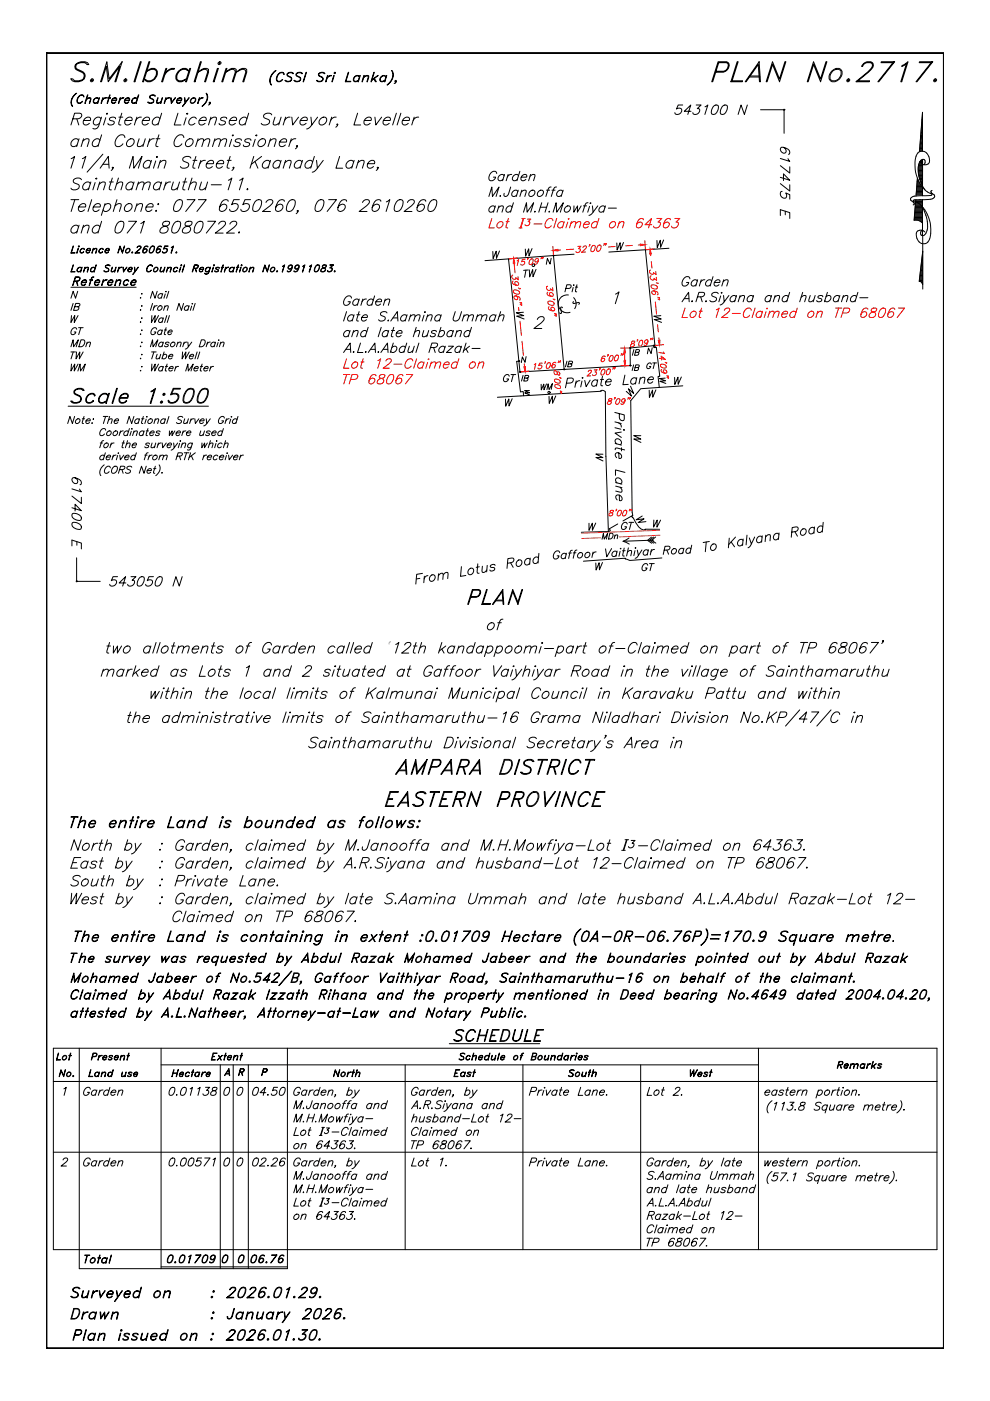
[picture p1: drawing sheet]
<svg xmlns="http://www.w3.org/2000/svg" width="210mm" height="297mm" viewBox="0 0 210 297" stroke-linecap="round" stroke-linejoin="round" font-family="sans-serif">
<defs><g id="words">
<text font-size="5.7" fill="#f00" x="111.8" y="70.9">2</text>
<g font-size="5.3">
<text x="168.3" y="47.6" transform="rotate(-90 168.3 47.6)">617475 E</text>
<text x="21.9" y="125.6">543050 N</text>
</g>
<g font-size="4.9">
<text x="141.8" y="25.4">543100 N</text>
<text x="18" y="117.5" transform="rotate(-90 18 117.5)">617400 E</text>
<text x="10.6" y="226.1">Lot</text>
<text x="11.3" y="229.7">No.</text>
<text x="34.6" y="233.5">0.01138</text>
<text x="52.2" y="233.5">04.50</text>
<text x="52.2" y="248.4">02.26</text>
<text x="34.2" y="269.2">0.01709</text>
<text x="51.9" y="269.2">06.76</text>
</g>
<g font-size="4.9" fill="#f00">
<text x="109.7" y="60">TW</text>
<text x="115" y="86.8">W</text>
<text x="130.5" y="113.6">GT</text>
</g>
<g font-size="4.4" fill="#f00">
<text x="137.9" y="53.6">W</text>
<text x="118.5" y="63.1">Pit</text>
<text x="108.3" y="68.8">W</text>
<text x="137.2" y="69.5">W</text>
<text x="133.7" y="112.2">W</text>
</g>
<g font-size="4.4">
<text x="109.4" y="82.2">IB</text>
<text x="136.5" y="85.4">W</text>
<text x="133" y="94.9">W</text>
<text x="123.8" y="113.6">W</text>
<text x="137.2" y="112.9">W</text>
<text x="126.3" y="115.7">MDn</text>
<text x="125.2" y="122.1">W</text>
<text x="134.8" y="122.1">GT</text>
</g>
<g font-size="4" fill="#f00">
<text x="109.4" y="78">N</text>
<text x="133" y="76.6">IB</text>
<text x="118.5" y="79">IB</text>
<text x="135.8" y="79.4">GT</text>
<text x="138.6" y="82.5">W</text>
</g>
<text font-size="4" x="132.6" y="79.7">IB</text>
<text font-size="3.2" x="80.9" y="138.5">`</text>
</g></defs>
<!-- layer: BOUND-LM-GEN -->
<g fill="none" stroke="#000" stroke-width=".21">
<path d="M107.8 54.9l-5 .4M117.3 54.2l2.3 24.1 14-.8v-3.7l5-.5M117.3 54.2h.1M121.7 53.9l-13.9 1 2.4 24 9.4-.6M136.8 53l2.1 20.6M141.8 52.6l-12.7 .8M109.5 76.6l.9 6.5 .5-.1 .1 .9M119.2 62.9a1.9 1.9 0 0 0-.6 2.4 1.9 1.9 0 0 0 2.3 .9M121.6 63.1a1.86 1.86 0 0 1 .2 2.3M138.6 73.3v.4l.5-.1 .8 6.2h-.4l.3 2.3-4 .3-2.1 2.5 .3 23.7 .2 .8h-.3l.3 .3 .6 1.1a2.06 2.06 0 0 0 2 1.5v-.1h3.1M138.6 73.3h.1M138.9 73.3h.1"/>
<path d="M128.3 83.1l.2 13.7 .5 15.9M128.3 83.1a.81 .81 0 0 0-.9-.3v.2l-21.9 1.2M144.8 81.8l-5 .3M129.2 112.1l.2 .4-.2 .2-5.9 .2M140.3 118.3l-6.8 .5-.9-.3v-.2l-8.9 .7"/>
<circle cx="117.4" cy="54.2" r=".1"/>
<circle cx="138.6" cy="73.3" r=".1"/>
<circle cx="138.9" cy="73.3" r=".1"/>
</g>
<path d="M139.9 112.4l-16.6 .6M140 113.5l-8.7 .3" fill="none" stroke="#ff7f00" stroke-width=".21"/>
<!-- layer: Margin -->
<path d="M9.9 11.2h190.2v274.6h-190.2z" fill="none" stroke="#000" stroke-width=".4"/>
<!-- layer: North line -->
<g fill="none" stroke="#000" stroke-width=".21">
<path d="M194.3 39.9h1.3M194.4 39.5h1.1M194.4 39.7h1.2M194.4 39.4h.9M194.4 39.2h.8M194.4 39h.7M194.4 38.8h.6M194.4 38.6h.5M194.4 38.5h.4M194.5 38.3h.2M194.5 38.1h.2M194.5 37.7l-.3 3.9"/>
<path d="M194.6 32.4a1.4 1.4 0 0 1 2.3 .8M194.6 32.4a6.3 6.3 0 0 0 .4 6.4 4.5 4.5 0 0 0 2.5 2.3M194.7 35.6h.9M194.7 35.8h.9M194.7 36h.9M194.7 36.3h.9M194.7 35.4h.9M194.7 36.1h.9M194.7 36.5h.9M194.7 35.3h.9M194.7 36.7h.9M194.7 36.9h.9"/>
<path d="M194.7 35.1h.9M194.8 37h.8M194.8 34.9h.8M194.8 37.2h.8M194.8 37.4h.8M194.8 34.7h.8M194.9 37.7h.7M194.9 34.6h.7M195 32h.6M195 31.8h.6M195 31.7h.6M195 31.5h.6"/>
<path d="M195 38h.6M195 31.3h.6M195 31.1h.6M195 30.9h.6M195 34.3h.6M195.1 30.8h.5M195.1 30.6h.5M195.1 38.2h.5M195.1 30.4h.5M195.1 30.2h.5M195.1 30.1h.5M195.1 29.9h.5"/>
<path d="M195.1 29.7h.5M195.1 38.4h.5M195.1 29.5h.5M195.2 29.3h.4M195.2 29.2h.4M195.2 38.6h.4M195.2 28.6h.4M195.2 28.5h.4M195.2 34h.4M195.2 28.3h.4M195.3 34.6l.2 .2M195.3 28.1h.3"/>
<path d="M195.3 38.7h.3M195.3 27.9h.3M195.3 27.7h.3M195.3 27.6h.3M195.3 33.9a3.7 3.7 0 0 0-.4 3.7l.5 1.4 .7 1.2M195.3 27.4h.3M195.3 27.2h.3M195.3 38.9h.3M195.3 27h.3M195.4 26.8h.2M195.4 26.7h.2M195.4 26.5h.2"/>
<path d="M195.4 26.3h.2M195.4 39.1h.2M195.4 26.1h.2M195.4 26h.2M195.4 25.8h.2M195.5 25.6h.1M195.5 25.2h.1M195.5 25.1h.1M195.5 24.9h.1M195.5 24.7h.1M195.5 24.5h.1M195.5 34.8l.4 .1"/>
<path d="M195.5 24.4h.1M195.6 33.8l-.3 .2M195.6 32.1v-8.3l-.7 8.4M195.6 28.8h-.4h.4M195.6 29h-.4h.4M195.6 25.4h-.1h.1M195.6 37.8h-.6h.6M195.6 34.2h-.5h.5M195.6 34.4h-.6h.6M195.6 33.8v7.7M195.8 33.8h-.2M196.9 33.2a1.12 1.12 0 0 1-.4 1.7h-.6a.69 .69 0 0 0-.1-1.1"/>
<path d="M193.1 42.1l.1 .4M193.2 42.5l.6 .5M193.8 46.6h1.8M193.8 46.7a1.89 1.89 0 0 1 1.8 .6M193.8 46.5h1.8M193.8 46.3h1.8M193.9 46.1h1.7M193.9 42.7l1 .5 .8 .8M193.9 45.9h1.7M193.9 45.8h1.7M193.9 45.6h1.7M193.9 41.6l-.8 .5"/>
<path d="M193.9 45.4h1.7M193.9 45.2h1.7M193.9 45h1.7M194 44.9h1.6M194 42.4a.46 .46 0 0 0-.4 .3 .46 .46 0 0 0 .2 .5l-.2 .2M194 44.7h1.6M194 44.5h1.6M194 44.3h1.6M194 44.2h1.6M194 44h1.6M194 43.8h1.6M194.1 43.6h1.5"/>
<path d="M194.1 43.5h1.5M194.1 43.3h1.5M194.1 43.1h1.5M194.1 42.9h1.5M194.1 42.7h1.5M194.1 42.6h1.5M194.2 42.4l-.4 4.3M194.2 41.3h1.4M194.2 41.1h1.4M194.3 41h1.3M194.3 40.8h1.3M194.3 40.6h1.3"/>
<path d="M194.3 40.4h1.3M194.3 40.2h1.3M194.3 40.1h1.3M194.9 59.7h.7M194.9 59.5h.7M194.9 59.3h.7M194.9 46.8h.7M195 59.1h.6M195 58.9h.6M195 58.8h.6M195 58.6h.6M195 58.4h.6"/>
<path d="M195.1 58.2h.5M195.1 58.1h.5M195.1 57.9h.5M195.1 57.7h.5M195.1 57.5h.5M195.2 57.3h.4M195.2 57.2h.4M195.2 57h.4M195.2 56.8h.4M195.2 56.6h.4M195.3 47h.3M195.3 56.5h.3"/>
<path d="M195.3 43.5a8 8 0 0 1 1.4 4.5M195.3 56.3h.3M195.3 56.1h.3M195.3 55.9h.3M195.3 55.7h.3M195.4 59.8h.2M195.4 55.6h.2M195.4 55.4h.2M195.4 55.2h.2M195.4 55h.2M195.5 54.8h.1M195.5 48.8a.57 .57 0 0 0-.3 .8 .57 .57 0 0 0 .8 .2"/>
<path d="M195.5 47.2h.1M195.5 54.7h.1M195.5 54.5h.1M195.5 54.3h.1M195.5 54.1h.1M195.6 54h.1M195.6 53.8h.1M195.6 42.3v1.6M195.6 44v6M195.6 53.6h.1M195.6 42.3l-1.6 .1M195.6 41.5l-1.7 .1"/>
<path d="M195.6 53.4h.1M195.6 50v3.2M195.7 44l.9 1.4M195.8 48.9a1.01 1.01 0 0 0-1.2 .1 1.01 1.01 0 0 0-.3 1.3 1.55 1.55 0 0 0 1.9 1.3M195.8 49l.3 .2M196.6 45.4a7.2 7.2 0 0 1 .3 5.7l-.7 .6M196.7 48l-.2 1-.5 .8M197.4 41.4l-1.8 .1M197.5 40.9l.6 .4 .1 .3M197.5 40.9l.1 .3-.2 .2M197.6 40.4a.3 .3 0 0 0-.1 .5M198.2 41.6a1.01 1.01 0 0 1-1.3 .7h-1.3"/>
<path d="M195.5 60h.1M195.6 60.2h.1M195.6 60.2l-.3-.4-.4-.1 .7-6.5v8.1"/>
</g>
<!-- layer: Text Plan -->
<g fill="none" stroke="#000" stroke-width=".21">
<path d="M15.9 19.9l.4-.1a2.09 2.09 0 0 0-.9 2.7 1.57 1.57 0 0 1 .3-2.3zM16 13.7a2.26 2.26 0 0 1 2.6-.4l.2 .4h-.4l-.1-.2a1.93 1.93 0 0 0-2.1 .2l-.1 .8a2.58 2.58 0 0 1 2 1.6 1.81 1.81 0 0 1-2.8 1l-.3-.4h.4l.2 .2a1.91 1.91 0 0 0 2.1-.2l.2-.6-.1-.4-1.4-.8a.8 .8 0 0 1-.4-1.2zM19.2 16.9l.3-.2 .3 .2-.3 .4h-.2zM19.4 16.9h.2v.2h-.2zM22.7 13.1l.4 3.6 2.8-3.6-1.3 4.2h-.2l1-3.2-2.5 3.2-.4-3.2-1 3.2h-.2zM26.3 16.9l.3-.2 .3 .2-.3 .4-.4-.2zM26.5 16.9h.2l-.1 .2h-.2zM29.7 13.1h.3l-1.4 4.2h-.2zM31.1 15.1a1.33 1.33 0 0 1 2.3 0 1.82 1.82 0 0 1-2.5 2l-.3-.4a1.54 1.54 0 0 0 2 .1 1.54 1.54 0 0 0 .4-1.9l-.3-.2h-.6zM31.6 13.1h.2l-1.4 4.2h-.2zM35.2 14.5h.2l-.9 2.8h-.2zM35.4 15.1l1-.6h.6l-.1 .2a2.02 2.02 0 0 0-1.9 1z"/>
<path d="M37.8 15.1a1.33 1.33 0 0 1 2.2 0 1.54 1.54 0 0 0-1.9-.1 1.54 1.54 0 0 0-.5 1.9l.4 .2h.6l.9-.4a1.33 1.33 0 0 1-2.2 0v-.6zM40.2 14.5h.2l-.9 2.8h-.2zM42 15.3l1.3-.8h.6l.3 .2v.6l-.6 2h-.2l.6-2-.1-.4-.7-.2zM42.5 13.1h.2l-1.3 4.2h-.2zM43.7 19.8a1.83 1.83 0 0 1-.9 2.7 2.08 2.08 0 0 0 .9-2.7zM46.1 14.5h.2l-.9 2.8h-.2zM46.3 13.3l.2-.2 .4 .2-.3 .4-.4-.2zM46.5 13.3h.2l-.1 .2h-.2zM47.9 15.3l1.2-.8h.6l.4 .2v.6l-.6 2h-.3l.7-2-.1-.4-.7-.2zM47.9 14.5h.2l-.9 2.8h-.2zM50.1 15.3l1.3-.8h.6l.3 .2v.6l-.6 2h-.2l.6-2-.1-.4-.7-.2zM58.2 15.1l.3-.1a2.32 2.32 0 0 0-.9 3 1.76 1.76 0 0 1 .3-2.6z"/>
<path d="M59.1 15.6a.7 .7 0 0 1 1.1 0v.2l-.1-.3a1.07 1.07 0 0 0-1.2 .5 1.07 1.07 0 0 0 .1 1.2 .79 .79 0 0 0 .8-.3h.1a.7 .7 0 0 1-.6 .4 .7 .7 0 0 1-.7-.4l.1-.8zM60.9 15.6a.91 .91 0 0 1 1.3 0l-.4-.2-.8 .2v.4l.7 .4a.71 .71 0 0 1-.3 .9 .71 .71 0 0 1-1-.3l.8 .2 .5-.2 .1-.2-.1-.3-.8-.4zM62.8 15.6a.91 .91 0 0 1 1.3 0l-.4-.2-.8 .2v.4l.7 .4a.71 .71 0 0 1-.3 .9 .71 .71 0 0 1-1-.3l.9 .2 .4-.2 .1-.2-.1-.3-.8-.4zM64.9 15.3l-.6 2zM67.6 15.6a.91 .91 0 0 1 1.3 0l-.4-.2-.8 .2-.1 .4 .6 .3a.51 .51 0 0 1 .2 .7 .91 .91 0 0 1-1.3 0l.8 .2 .4-.2 .1-.2-.1-.3-.7-.4zM69.4 16l-.4 1.3zM69.5 16.3l.8-.3-.5 .2-.4 .4zM70.8 16l-.4 1.3zM70.9 15.4h.2l-.1 .2zM71 15.4v.1zM73.8 15.3l-.5 1.9h1.1l-1.2 .1zM75.2 16.3a.62 .62 0 0 1 1 0 .68 .68 0 0 0-.9 0 .68 .68 0 0 0-.1 .9l.8-.2a.55 .55 0 0 1-.8 .3 .55 .55 0 0 1-.2-.7z"/>
<path d="M76.3 16l-.4 1.3zM77.1 16.4l.6-.4 .5 .1-.3 1.2 .2-1.1a.71 .71 0 0 0-1 .2zM77.2 16l-.5 1.3zM78.9 17l1.3-1-1.4 1M79.3 15.3l-.7 2zM79.4 16.6l.4 .7h-.2l-.4-.6M80.8 16.3a.62 .62 0 0 1 1 0 .68 .68 0 0 0-.9 0 .68 .68 0 0 0 0 .9l.7-.2a.62 .62 0 0 1-1.1 0zM81.9 16l-.4 1.3zM83 15a2.03 2.03 0 0 1-.9 3 2.33 2.33 0 0 0 .9-3zM83.8 17.6l.2-.4h-.3l.3-.2a.51 .51 0 0 1-.4 .7M83.8 17.1l.1 .1zM83.9 17.3v.1"/>
<path d="M151.8 15.1h1.6a1.29 1.29 0 0 0 .9-1.6l-.3-.2h-1.6l-1.3 4h-.2l1.4-4.2h1.8l.3 .2a1.41 1.41 0 0 1-1 2h-1.6M156.3 13.1h.2l-1.3 4h2.2v.2h-2.4zM158.7 16.3h2.4M159 16.1h2M161 13.1l.2 4.2h-.2l-.2-3.6-2.6 3.6h-.2zM163.8 13.1l1.5 3.6 1.1-3.6h.2l-1.3 4.2-1.5-3.6-1.2 3.6h-.2zM172.5 13.1l1.5 3.6 1.1-3.6h.2l-1.3 4.2-1.5-3.6-1.1 3.6h-.2zM176.3 15.1a1.32 1.32 0 0 1 2.2 0 1.82 1.82 0 0 1-2.4 2 1.46 1.46 0 0 1 .2-2zM176.5 15.1a1.2 1.2 0 0 1 1.8 0 1.56 1.56 0 0 1-.5 1.6 1.56 1.56 0 0 1-1.7 .2 1.48 1.48 0 0 1 .4-1.8zM179.6 16.9l.2-.2 .4 .2-.3 .4h-.2zM179.8 16.9h.2l-.1 .2h-.2zM181.7 17.1h2.7l-.1 .2h-2.8l3-2.6 .4-.4v-.8a1.36 1.36 0 0 0-1.9 .4l-.1 .2h-.2a1.49 1.49 0 0 1 2.4-.6 1.65 1.65 0 0 1-1 1.8l-2.4 2"/>
<path d="M189.5 13.1l-3.4 4.2h.2l3.4-4.2h-2.8l-.1 .2h2.6M191.3 13.9l1.2-.8-1.3 4.2h-.2l1.2-3.8-1 .6zM197.6 13.1l-3.4 4.2h.2l3.4-4.2h-2.8l-.1 .2h2.6M198 16.9l.3-.2 .3 .2-.3 .4-.4-.2zM198.2 16.9h.2l-.1 .2h-.2zM15.1 33.6l.7-.4-.8 2.5M15.5 25.2h1a.72 .72 0 0 0 .7-1.1l-1.4-.1-.8 2.5M16.3 25.2l.4 1.3M16.7 29.8a.9 .9 0 0 0-1.1-.3 .9 .9 0 0 0-.6 .9v.3a.73 .73 0 0 0 .7 .4 .73 .73 0 0 0 .7-.4M16.8 20.4a.62 .62 0 0 1 1 0l-.1 .1-.1-.2a.97 .97 0 0 0-1 .4 .97 .97 0 0 0 0 1.1h.4l.5-.3a.62 .62 0 0 1-.7 .5 .62 .62 0 0 1-.5-.8zM16.8 29.4l-.6 1.7M17.3 38.1a1.04 1.04 0 0 0-1.8 .3l.2 .3 1 .5a.91 .91 0 0 1-.5 1.1 .91 .91 0 0 1-1.2-.4"/>
<path d="M17.5 33.6l.7-.4-.8 2.5M17.6 29.9l.7-.5 .6 .1-.4 1.6M17.7 25.5h1.4a.46 .46 0 0 0-.2-.7 .97 .97 0 0 0-1.1 .5 .97 .97 0 0 0 .2 1.2h.4l.6-.4M17.7 29.4l-.5 1.7M18.3 21.1l.6-.4 .4 .1-.3 1.1 .2-1a.64 .64 0 0 0-.9 .2zM18.6 20.1l-.6 1.8zM19.1 38.9a.9 .9 0 0 0-1-.3 .9 .9 0 0 0-.6 .9l.2 .6a.85 .85 0 0 0 1.1-.2M19.3 38.6l-.6 1.7M20 21a.56 .56 0 0 1 .9 0 .61 .61 0 0 0-.8 0 .61 .61 0 0 0 0 .8l.6-.1a.5 .5 0 0 1-.7 .2 .5 .5 0 0 1-.2-.7zM20.2 38.7l-.5 1.6M20.3 37.9l.2-.2 .1 .2-.2 .1zM21 20.7l-.4 1.2z"/>
<path d="M21 39.1l.8-.5 .5 .1-.4 1.6M21.2 38.6l-.6 1.7M21.2 29.8a.9 .9 0 0 0-1.1-.3 .9 .9 0 0 0-.5 .9v.3a.73 .73 0 0 0 .6 .4 .73 .73 0 0 0 .7-.4M21.2 35.7l1.8-2.5 .1 2.5M21.4 25.2a.89 .89 0 0 0-1-.3 .89 .89 0 0 0-.6 .9v.3a.73 .73 0 0 0 .6 .5 .73 .73 0 0 0 .7-.5M21.5 24.8l-.6 1.9a.85 .85 0 0 1-1.2 .5M21.5 28.6l-.7 2.5M21.8 20.7l-.4 1.2zM21.8 32.7l-3.3 3.8M21.8 34.8h1.2M21.9 21l.7-.3-.9 .5zM22.4 25l-.5 1.5"/>
<path d="M22.6 24.1l.1-.1 .1 .1-.1 .1zM22.8 20.7h.6zM23.2 38.6h.8M23.3 20.1l-.6 1.8zM23.8 21.2h.8l.1-.1a.54 .54 0 0 0-.8-.1 .54 .54 0 0 0 0 .8l.6-.2a.46 .46 0 0 1-.6 .3 .46 .46 0 0 1-.2-.7 .56 .56 0 0 1 .5-.5 .56 .56 0 0 1 .6 .4l-.1 .2h-1M23.8 37.7l-.6 2.1v.3l.4 .2M24 35.5l-.2 .2 .1-.3a.54 .54 0 0 1-.3 .7M24.5 25.2v-.2a.99 .99 0 0 0-1.3 .2v.2l1 .4v.2a.8 .8 0 0 1-1.3 .4v-.3M24.7 39.1l.8-.5 .5 .1-.4 1.6M25.1 37.7l-.8 2.6M25.2 24.8h.8M25.5 20.7l-.4 1.2z"/>
<path d="M25.6 21l.6-.3-.8 .5zM25.8 24l-.6 2v.4l.4 .1M26.5 29.2l-.2-.5a1.55 1.55 0 0 0-1.9 2l.2 .3a1.05 1.05 0 0 0 1.5-.5M26.5 21.2h.9v-.3a.6 .6 0 0 0-.8 .1 .6 .6 0 0 0 .1 .8l.6-.2a.46 .46 0 0 1-.7 .3 .46 .46 0 0 1-.2-.7 .56 .56 0 0 1 .5-.5 .56 .56 0 0 1 .6 .4l-.1 .2h-.9M26.5 25.5h1.5a.48 .48 0 0 0-.3-.7 1.06 1.06 0 0 0-1.1 1.6 .88 .88 0 0 0 1.2-.3M27.1 29.8a.78 .78 0 0 1 1.3 0 1.07 1.07 0 0 1-1.4 1.2 .87 .87 0 0 1 .1-1.2zM27.4 35.7l.8-2.5 .2 2.5 1.7-2.5-.8 2.5M28.1 21a.56 .56 0 0 1 1 0 .61 .61 0 0 0-.9 0 .61 .61 0 0 0 0 .8l.7-.1a.56 .56 0 0 1-1 0zM28.3 38.9a.89 .89 0 0 0-1-.3 .89 .89 0 0 0-.6 .9v.4a.72 .72 0 0 0 .7 .4 .72 .72 0 0 0 .6-.4M28.4 38.6l-.5 1.7M29 24.8l-.5 1.7M29.2 39.1l.8-.5 .5 .1-.3 1.6"/>
<path d="M29.3 20.1l-.5 1.8zM29.4 38.6l-.5 1.7M29.5 29.4l-.4 1.6 .6 .1 .7-.5M30 24.8a1.15 1.15 0 0 0-1.2 .7M30.2 25.5h1.4a.47 .47 0 0 0-.2-.7 .97 .97 0 0 0-1.1 .5 .97 .97 0 0 0 .2 1.2h.4l.6-.4M30.5 39.1l.8-.5 .5 .1-.3 1.6M30.8 29.4l-.5 1.7M31.7 20.4a.81 .81 0 0 1 1.3 0l-.4-.2-.8 .2v.3l.5 .3a.46 .46 0 0 1 .3 .7 .83 .83 0 0 1-1.3 0l.8 .1 .4-.1v-.3v-.3l-.7-.3zM31.8 29.4l-.6 1.7M32 34.4a.89 .89 0 0 0-1-.3 .89 .89 0 0 0-.6 .9v.3a.73 .73 0 0 0 .6 .4 .73 .73 0 0 0 .7-.4M32.1 34l-.5 1.7M32.7 29.4a1.15 1.15 0 0 0-1.2 .7"/>
<path d="M33 34.1l-.5 1.6M33.1 29.4h.8M33.2 33.3l.1-.1 .1 .1-.1 .1zM33.4 20.7l-.1 1a.64 .64 0 0 0 .8-.1l-.5 .3-.4-.1zM33.7 28.6l-.6 2v.4l.4 .1M33.9 34.5l.7-.5 .6 .1-.4 1.6M33.9 25.2a.89 .89 0 0 0-1-.3 .89 .89 0 0 0-.6 .9v.3a.73 .73 0 0 0 .6 .5 .73 .73 0 0 0 .7-.5M34 34l-.5 1.7M34.1 38.9a.89 .89 0 0 0-1-.3 .89 .89 0 0 0-.6 .9v.4a.72 .72 0 0 0 .7 .4 .72 .72 0 0 0 .6-.4M34.3 38.6l-.6 1.7M34.3 24l-.8 2.5M34.4 20.7l-.4 1.2z"/>
<path d="M35.2 20.7l-.4 1.2zM35.2 38.6l-.5 1.7M35.3 21l.6-.3-.8 .5zM36.2 38.6a1.12 1.12 0 0 0-1.2 .7M36.2 20.7l.2 1 .8-1-.9 1.2zM36.8 38.6l-.4 1.5 .5 .2 .8-.5M37.6 21.2h.8l.1-.1a.54 .54 0 0 0-.8-.1 .54 .54 0 0 0 0 .8l.6-.2a.46 .46 0 0 1-.6 .3 .46 .46 0 0 1-.2-.7 .56 .56 0 0 1 .5-.5 .56 .56 0 0 1 .6 .4l-.1 .2h-1M37.7 24l-.8 2.5h1.5M38.1 38.6l-.6 1.7M38.8 38.6h.8M39 29.2l-.2-.5a1.55 1.55 0 0 0-1.9 2l.2 .3a1.04 1.04 0 0 0 1.5-.5M39.3 21.7l-.2-1 .1 1.2"/>
<path d="M39.4 37.7l-.6 2.1v.3l.4 .2M39.5 25l-.5 1.5M39.6 24.1l.2-.1v.1l-.1 .1zM39.6 29.8a.78 .78 0 0 1 1.3 0 1.07 1.07 0 0 1-1.4 1.2 .87 .87 0 0 1 .1-1.2zM40 20.7l-1.3 1.8zM40.3 39.1l.7-.5 .6 .1-.4 1.6M40.5 33.5a1.03 1.03 0 0 0-1.8 .3l.2 .3 1 .5a.91 .91 0 0 1-.5 1.1 .91 .91 0 0 1-1.2-.4M40.6 21a.56 .56 0 0 1 .9 0 .69 .69 0 0 1-.3 .8 .69 .69 0 0 1-.8-.1zM40.7 21l.5-.2a.58 .58 0 0 1 0 .8 .58 .58 0 0 1-.8 .1zM40.7 37.7l-.8 2.6M40.9 34h.9M41.5 33.2l-.6 2v.3l.4 .2"/>
<path d="M41.6 25.2a.89 .89 0 0 0-1-.3 .89 .89 0 0 0-.6 .9v.3a.73 .73 0 0 0 .7 .5 .73 .73 0 0 0 .6-.5M41.9 29.9l.7-.5 .6 .1-.4 1.6M42 29.4l-.5 1.7M42.2 25.5h1.5a.47 .47 0 0 0-.3-.7 .97 .97 0 0 0-1.1 .5 .97 .97 0 0 0 .2 1.2h.4l.6-.4M42.3 20.7l-.4 1.2zM42.4 21l.6-.3-.8 .5zM42.6 34l-.5 1.7M42.7 38.6l-.4 1.5 .6 .2 .7-.5M43.2 29.9l.7-.5 .6 .1-.4 1.6M43.5 34a1.13 1.13 0 0 0-1.1 .7M43.8 34.7h1.4a.48 .48 0 0 0-.2-.7 1.06 1.06 0 0 0-1.1 1.5 .88 .88 0 0 0 1.1-.2M44 38.6l-.5 1.7"/>
<path d="M44.4 22.2l.2-.4h-.3l.2-.1v.3l-.3 .3M44.4 21.7h.1M44.5 21.9v.1M44.6 25.3l.7-.5 .6 .2-.4 1.5M44.7 24.8l-.5 1.7M44.8 39.2h2.1M45.4 29.9l.8-.5 .5 .1-.3 1.6M45.6 29.4l-.5 1.7M45.9 34.7h1.5a.46 .46 0 0 0-.3-.7 .97 .97 0 0 0-1.1 .5 .97 .97 0 0 0 .2 1.2h.4l.6-.4M46.7 29.9l.8-.5 .5 .1-.3 1.6M48.1 25.2l-.1-.2a.99 .99 0 0 0-1.2 .2v.2l1 .4v.2a.8 .8 0 0 1-1.3 .4v-.3M48.2 34h.8"/>
<path d="M48.4 38.2l.8-.5-.8 2.6M48.7 25.5h1.4a.46 .46 0 0 0-.3-.7 1.06 1.06 0 0 0-1 1.6 .86 .86 0 0 0 1.1-.3M48.8 33.2l-.6 2v.3l.4 .2M49.1 29.5l-.5 1.6M49.3 28.7l.1-.1 .1 .1-.2 .1zM49.6 35.5l-.2 .2v-.2l.1-.1a.56 .56 0 0 1-.3 .7M50.8 38.2l.7-.5-.7 2.6M51.2 29.8a.67 .67 0 0 0-.7-.4 .67 .67 0 0 0-.6 .6l1 .4v.2a.8 .8 0 0 1-1.3 .4v-.3M52.4 25.2a.9 .9 0 0 0-1.1-.3 .9 .9 0 0 0-.6 .9v.3a.72 .72 0 0 0 .7 .5 .72 .72 0 0 0 .6-.5M52.7 24l-.8 2.5M53.2 29.8v-.3a.99 .99 0 0 0-1.3 .3v.2l1 .4v.2a.8 .8 0 0 1-1.3 .4v-.3M53.8 33.2l-.8 2.5"/>
<path d="M54.1 34.2l.6 1.5M54.1 29.5l-.5 1.6M54.3 28.7l.1-.1 .1 .1-.2 .1zM55 29.8a.78 .78 0 0 1 1.3 0 1.06 1.06 0 0 1-1.4 1.2 .88 .88 0 0 1 .1-1.2zM55.5 33.2l-2.2 1.6M57.2 29.9l.8-.5 .5 .1-.4 1.6M57.2 34.4a.9 .9 0 0 0-1-.3 .9 .9 0 0 0-.6 .9v.3a.73 .73 0 0 0 .7 .4 .73 .73 0 0 0 .6-.4M57.4 34l-.6 1.7M57.4 29.4l-.6 1.7M57.6 24.4a1.04 1.04 0 0 0-1.7 .2l.1 .4 1 .4a.91 .91 0 0 1-.5 1.1 .91 .91 0 0 1-1.1-.4M58.3 24.8l-.4 1.6 .6 .1 .7-.5M59.3 30.1h1.4a.46 .46 0 0 0-.2-.7 .97 .97 0 0 0-1.1 .5 .97 .97 0 0 0 .2 1.2h.3l.6-.4"/>
<path d="M59.5 34.4a.9 .9 0 0 0-1-.3 .9 .9 0 0 0-.6 .9v.3a.72 .72 0 0 0 .6 .4 .72 .72 0 0 0 .7-.4M59.6 24.8l-.5 1.7M59.6 34l-.5 1.7M60.4 34.5l.8-.5 .5 .1-.4 1.6M60.6 24.8l-.6 1.7M60.6 34l-.6 1.7M61.5 24.8a1.15 1.15 0 0 0-1.2 .7M61.8 29.4l-.6 1.7M61.9 24.8l.2 1.7 1.2-1.7M62.7 29.4a1.13 1.13 0 0 0-1.2 .7M63.1 31l-.2 .1-.1-.1 .2-.2a.54 .54 0 0 1-.4 .8M63.7 25.5h1.4a.46 .46 0 0 0-.3-.7 .97 .97 0 0 0-1 .5 .97 .97 0 0 0 .2 1.2h.3l.6-.4"/>
<path d="M64 34.4a.9 .9 0 0 0-1-.3 .9 .9 0 0 0-.6 .9v.3a.73 .73 0 0 0 .7 .4 .73 .73 0 0 0 .6-.4M64.1 34l-.5 1.7M65.9 24.8l.2 1.7 1.2-1.7M66.1 26.5a1.4 1.4 0 0 1-1.1 .8M66.3 34.4a.9 .9 0 0 0-1-.3 .9 .9 0 0 0-.6 .9v.3a.72 .72 0 0 0 .6 .4 .72 .72 0 0 0 .7-.4M66.7 33.2l-.8 2.5M67.1 34l.2 1.7 1.2-1.7M67.3 35.7a1.39 1.39 0 0 1-1.1 .8M67.9 25.2a.78 .78 0 0 1 1.4 0 1.07 1.07 0 0 1-1.5 1.2 .87 .87 0 0 1 .1-1.2zM70.3 24.8l-.5 1.7M71.3 24.8a1.15 1.15 0 0 0-1.2 .7M71.6 26.4l-.1 .1-.1-.1 .1-.1a.56 .56 0 0 1-.3 .7"/>
<path d="M72 33.2l-.8 2.5h1.5M75 34.4a.9 .9 0 0 0-1.1-.3 .9 .9 0 0 0-.5 .9v.3a.73 .73 0 0 0 .6 .4 .73 .73 0 0 0 .7-.4M75.1 34l-.5 1.7M75.8 24l-.8 2.5h1.5M75.9 34.5l.7-.5 .6 .1-.4 1.6M76 34l-.5 1.7M77.2 25.5h1.5a.47 .47 0 0 0-.3-.7 .97 .97 0 0 0-1.1 .5 .97 .97 0 0 0 .2 1.2h.4l.6-.4M78 34.7h1.4a.46 .46 0 0 0-.3-.7 1.06 1.06 0 0 0-1 1.5 .86 .86 0 0 0 1.1-.2M79.5 24.8l.2 1.7 1.2-1.7M80.2 35.5l-.2 .2 .1-.3a.54 .54 0 0 1-.3 .7M81.3 25.5h1.4a.46 .46 0 0 0-.2-.7 1.06 1.06 0 0 0-1.1 1.6 .86 .86 0 0 0 1.1-.3M84 24l-.8 2.5"/>
<path d="M85 24l-.8 2.5M85.3 25.5h1.5a.46 .46 0 0 0-.3-.7 .97 .97 0 0 0-1.1 .5 .97 .97 0 0 0 .2 1.2h.4l.6-.4M87.8 24.8l-.5 1.7M88.8 24.8a1.13 1.13 0 0 0-1.2 .7M105.3 36.8l-.1-.4a1.23 1.23 0 0 0-1.3 .5 1.23 1.23 0 0 0-.1 1.3 .89 .89 0 0 0 1.3-.6h-.5M106.9 37.3a.72 .72 0 0 0-1.1 0 .72 .72 0 0 0 .1 1l.7-.3M107 37l-.4 1.3M107.7 37l-.4 1.3M108.3 39.7l-.7 1.8-.3 .2-.4-.1v-.6M108.5 37a.91 .91 0 0 0-.9 .6M109.9 37.3a.72 .72 0 0 0-1 0 .72 .72 0 0 0 0 1l.8-.3M110.2 36.3l-.6 2"/>
<path d="M110.5 37.6h1.2v-.2a.66 .66 0 0 0-.8-.4 .66 .66 0 0 0-.5 .7v.3a.58 .58 0 0 0 .6 .4 .58 .58 0 0 0 .5-.4M112.4 37.4l.6-.4 .4 .1-.3 1.2M112.5 37l-.4 1.3M116.9 39.7h-.5l-.1 .3-.6 1.7M118 39.7h-.4l-.2 .3-.5 1.7M15 42.3h1.7M15.5 52.2l-.4 1.4 .8 .1h-.9zM15.5 56.2l-.4 1.4 .8 .1h-.9zM15.9 42.3l-.8 2.5M16.5 56.9l.3-.3 .5 .3a.51 .51 0 0 0-.7 0 .51 .51 0 0 0 0 .7l.5-.2-.2 .2a.37 .37 0 0 1-.5 0 .37 .37 0 0 1 0-.5zM16.6 52.6l-.3 1.1zM16.6 52.2h.2l-.1 .2z"/>
<path d="M16.7 48.1a.9 .9 0 0 0-1.1-.3 .9 .9 0 0 0-.6 .9v.4a.72 .72 0 0 0 .7 .4 .72 .72 0 0 0 .7-.4M16.7 43.9h1.4a.48 .48 0 0 0-.2-.7 .97 .97 0 0 0-1.1 .5 .97 .97 0 0 0 .2 1.1h.3l.6-.3M16.7 52.2h.1M16.8 47.7l-.6 1.7M17.1 52.9l.2-.2a.38 .38 0 0 1 .6 .2h-.1a.46 .46 0 0 0-.6 0 .46 .46 0 0 0 0 .7l.5-.2-.3 .3-.3-.1-.1-.4zM17.4 56.6l-.4 1.1zM17.6 48.2l.7-.5 .6 .2-.4 1.5M17.7 47.7l-.5 1.7M18 56.9l.4-.3 .4 .1-.3 1 .2-.9-.3-.1zM18 56.6l-.3 1.1zM18.4 53.1h.7v-.2a.46 .46 0 0 0-.7 0 .46 .46 0 0 0 .1 .7l.5-.2a.38 .38 0 0 1-.5 .3 .38 .38 0 0 1-.2-.6l.5-.5 .4 .2-.1 .3h-.8M19.4 56.9l.3-.3 .4 .3a.51 .51 0 0 0-.7 0 .51 .51 0 0 0 0 .7l.6-.2-.2 .2a.37 .37 0 0 1-.5 0 .37 .37 0 0 1-.1-.5z"/>
<path d="M19.4 42.3l-.7 2.5M19.8 52.9l.4-.3 .3 .1-.2 1 .1-.9-.2-.1zM19.8 52.6l-.3 1.1zM19.8 43.9h1.4a.48 .48 0 0 0-.2-.7 1.06 1.06 0 0 0-1.1 1.5 .84 .84 0 0 0 1.1-.2M20.4 56.2l-.5 1.5zM21.1 52.9l.2-.2a.38 .38 0 0 1 .6 .2h-.1a.46 .46 0 0 0-.6 0 .46 .46 0 0 0 0 .7l.5-.2a.38 .38 0 0 1-.5 .3 .38 .38 0 0 1-.2-.6zM21.2 48.1a.9 .9 0 0 0-1.1-.3 .9 .9 0 0 0-.5 .9l.1 .6a.85 .85 0 0 0 1.2-.2M21.5 46.9l-.7 2.5M22.2 43.5a.78 .78 0 0 1 1.3 0 1.07 1.07 0 0 1-1.5 1.2l-.1-.2M22.3 43.2l-.8 2.5M22.4 53.1h.7v-.2a.47 .47 0 0 0-.6 0 .47 .47 0 0 0-.1 .6l.3 .1 .3-.2a.38 .38 0 0 1-.5 .3 .38 .38 0 0 1-.2-.6l.5-.5 .4 .2-.1 .3h-.8M22.4 56.4l.2-.2a.58 .58 0 0 1 .8 .2 .55 .55 0 0 0-.6-.2 .55 .55 0 0 0-.4 .4l.6 .3a.53 .53 0 0 1-.2 .7 .53 .53 0 0 1-.8-.2 .53 .53 0 0 0 .7 .2 .53 .53 0 0 0 .3-.6l-.6-.3z"/>
<path d="M23.8 56.6l-.1 .9 .2 .1 .4-.2-.4 .3-.3-.1zM24.4 43.6l.7-.4 .6 .1-.4 1.5M24.6 56.6l-.4 1.1zM24.8 42.3l-.8 2.5M24.8 47.4a.96 .96 0 0 1 1.4-.4 1.99 1.99 0 0 1-1.1 2.4l-.6-.1a2.16 2.16 0 0 1 .3-1.9zM25.2 56.6l-.3 1.1zM25.3 56.9l.6-.3-.8 .5zM25.4 52.2l.6 1.2 .4-1.2-.4 1.5-.6-1.3-.4 1.3zM26.1 56.6l.1 .9 .7-.9-.7 1.1zM26.7 43.5a.78 .78 0 0 1 1.3 0 1.07 1.07 0 0 1-1.5 1.2 .87 .87 0 0 1 .2-1.2zM26.8 52.9l.3-.3a.53 .53 0 0 1 .5 .7 .53 .53 0 0 1-.8 .4l-.2-.5zM26.9 52.9l.4-.2a.48 .48 0 0 1 .1 .7 .48 .48 0 0 1-.7 0z"/>
<path d="M27.2 57.1h.7l.1-.2a.47 .47 0 0 0-.7 0 .47 .47 0 0 0-.1 .6l.4 .1 .2-.2a.38 .38 0 0 1-.5 .3 .38 .38 0 0 1-.2-.6l.5-.5 .4 .2v.3h-.8M27.3 46.9h1.6l-1.9 2.5M27.9 53.5h.3l-.2 .2zM28 53.5h.1M28.6 57.5l-.1-.9 .1 1.1M28.7 53.6l.9 .1h-1l1.1-1 .1-.4-.4-.1-.4 .3a.46 .46 0 0 1 .5-.3 .46 .46 0 0 1 .4 .2l-1.2 1.3M28.9 43.6l.8-.4 .5 .1-.4 1.5M29.1 43.2l-.6 1.6M29.3 56.6l-1.1 1.6zM29.9 47.4l.7-.5-.8 2.5M30.3 53.3l.3 .3 .5-.3M30.4 53.1l.4-.3 .3 .1v.2"/>
<path d="M30.7 52.8l-.4 .3M30.8 52.3h.5M30.8 52.2l-.2 .2a.87 .87 0 0 0-.1 1.2M30.9 52.8l.2 .1a.53 .53 0 0 1-.4 .7M31 43.9h1.4a.48 .48 0 0 0-.2-.7 .97 .97 0 0 0-1.1 .5 .97 .97 0 0 0 .2 1.1h.3l.6-.3M31.3 52.2l.1 .2-.1-.2a.94 .94 0 0 0-.9 .4 .94 .94 0 0 0-.1 1 .5 .5 0 0 0 .8-.2 .5 .5 0 0 0-.3-.7l-.4 .2M31.4 56.4l.7-.2 .2 .3-.1-.2a.81 .81 0 0 0-.9 .3 .81 .81 0 0 0 0 1l.8-.3a.51 .51 0 0 1-.6 .4 .51 .51 0 0 1-.4-.6zM31.7 53.5h.6M32.1 52.3h.6M32.1 52.2h.6a.94 .94 0 0 1-.1 1 .94 .94 0 0 1-.9 .4v-.6zM32.2 52.2l-.4 .6v.8M32.6 52.2v.8l-.4 .6"/>
<path d="M32.7 56.9l.4-.3a.51 .51 0 0 1 .4 .6 .51 .51 0 0 1-.5 .5l-.5-.3zM32.8 56.9l.5-.2a.48 .48 0 0 1 0 .7 .48 .48 0 0 1-.7 0zM33 44.7l.1-.1 .1 .1-.1 .1zM33.1 53.3l.3 .3 .5-.3M33.2 53.1l.5-.3 .2 .1 .1 .2M33.4 43.3l.2-.1 .1 .1-.2 .1zM33.6 52.8l-.4 .3M33.6 52.3h.6M33.7 52.2l-.2 .2a.85 .85 0 0 0-.2 1.2M33.8 52.8l.2 .1a.53 .53 0 0 1-.4 .7M34.1 52.2l.1 .2v-.2a.94 .94 0 0 0-.9 .4 .94 .94 0 0 0-.1 1 .5 .5 0 0 0 .8-.2 .5 .5 0 0 0-.3-.7l-.4 .2M34.1 56.6l-.1 .9 .3 .1 .4-.2-.5 .3-.3-.1z"/>
<path d="M34.5 53.4l.1 .2M34.7 47l-.2 .5a.96 .96 0 0 0 1 .6 .89 .89 0 0 1-.4 1.3 .89 .89 0 0 1-1.2-.5 1.41 1.41 0 0 1 1.5-1 .64 .64 0 0 0 .5-.9l-.3-.1zM34.9 56.6l-.3 1.1zM35.3 52.7l.1 .2a.61 .61 0 0 1-.4 .7M35.5 53l-.3-.3-.5 .1 .2-.6h.8h-.7l-.2 .5a.46 .46 0 0 1 .4 0 .46 .46 0 0 1 .3 .4 .59 .59 0 0 1-.4 .5 .59 .59 0 0 1-.7-.2l.1 .1a.64 .64 0 0 0 .9-.2M35.5 56.9l.5-.3 .3 .1-.2 1 .1-.9-.2-.1zM35.6 56.6l-.3 1.1zM36.3 52.4l.5-.2-.6 1.5 .5-1.4zM36.9 47.4a.94 .94 0 0 1 1.3-.4 1.99 1.99 0 0 1-1.1 2.4l-.6-.1a2.13 2.13 0 0 1 .4-1.9zM36.9 56.9l.2-.2a.37 .37 0 0 1 .6 .2h-.1a.46 .46 0 0 0-.7 0 .46 .46 0 0 0 .1 .7l.5-.2a.38 .38 0 0 1-.5 .3 .38 .38 0 0 1-.2-.6zM37.3 42.8a.95 .95 0 0 1 1.3-.3 1.97 1.97 0 0 1-1.1 2.3l-.6-.1a2.16 2.16 0 0 1 .4-1.9zM37.3 53.5h.2l-.1 .2z"/>
<path d="M37.4 53.5h.1M38.3 56.6l-.3 1.1zM38.3 56.2h.3l-.2 .2zM38.4 56.2h.1M39.1 56.2l-.5 1.5zM39.5 47l-.3 .5a.96 .96 0 0 0 1 .6 .94 .94 0 0 1-.3 1.2 .94 .94 0 0 1-1.2-.1 1.01 1.01 0 0 1 1-1.2l.5-.1a.64 .64 0 0 0 .5-.9l-.3-.1zM39.7 42.3h1.6l-1.9 2.5M41.1 56.9h.5a.44 .44 0 0 0 .4-.6l-.7-.1-.6 1.5 .5-1.5 .8 .1v.3l-.2 .3h-.8M41.4 56.9l.3 .8-.2-.8M41.6 47.4a.96 .96 0 0 1 1.3-.4 1.99 1.99 0 0 1-1.1 2.4l-.5-.1a2.16 2.16 0 0 1 .3-1.9zM42.1 42.3h1.6l-1.9 2.5M42.4 57.1h.7v-.3a.5 .5 0 0 0-.7 .1 .5 .5 0 0 0 .1 .7l.5-.2-.5 .3a.55 .55 0 0 1-.1-.8 .55 .55 0 0 1 .8-.1l-.1 .3h-.8"/>
<path d="M43.7 56.9l.2-.2a.38 .38 0 0 1 .6 .2 .51 .51 0 0 0-.7 0 .51 .51 0 0 0 0 .7l.5-.2-.2 .2a.38 .38 0 0 1-.5 0 .38 .38 0 0 1 0-.5zM44 46.9h1.7l-2 2.5M44.6 56.6l-.3 1.1-.3 .4a.38 .38 0 0 1-.6-.2l.3 .2 .4-.2zM45.2 56.6l-.3 1.1zM45.3 56.2h.2l-.1 .2zM45.3 56.2h.1M45.6 57.5h.6M45.8 56.9l.5 .5-.3 .3-.4-.1-.1-.2 .1 .2M45.8 56.8h.7M45.9 56.7l-.1 .3M46.2 57.2l-.1 .4M46.4 47.5a.77 .77 0 0 1 .6-.6 .77 .77 0 0 1 .8 .5l-.6 .8-1.6 1.2h1.7"/>
<path d="M46.4 56.7l.1 .2-.2-.3-.6 .3 .6 .4M46.9 56.6h.5zM47.3 56.2l-.5 1.5zM47.8 56.6l-.3 1.1zM47.9 56.9l.6-.3-.7 .5zM48.4 42.7l-.1-.2a.94 .94 0 0 0-1.3 .3 1.79 1.79 0 0 0-.3 1.9 .94 .94 0 0 0 1.1-.2 .94 .94 0 0 0 .1-1.1 .93 .93 0 0 0-1.4 .6M48.7 47.5a.77 .77 0 0 1 .7-.6 .77 .77 0 0 1 .8 .5l-.6 .8-1.6 1.2h1.7M48.8 56.9l.2-.2a.38 .38 0 0 1 .6 .2 .51 .51 0 0 0-.7 0 .51 .51 0 0 0-.1 .7l.6-.2-.2 .2a.38 .38 0 0 1-.5 0 .38 .38 0 0 1-.1-.5zM49.6 56.6l-.3 1.1zM50.1 56.6h.5zM50.5 56.2l-.5 1.5zM50.6 49.3l.1-.1 .1 .1-.2 .1z"/>
<path d="M50.7 42.3h-1.1l-.5 1.1a.76 .76 0 0 1 1-.2 .76 .76 0 0 1 .3 .9 1.08 1.08 0 0 1-1.7 .5v-.2M51.1 56.6l-.4 1.1zM51.1 56.2h.2l-.1 .2zM51.2 56.2h.1M51.6 56.9l.2-.2a.38 .38 0 0 1 .6 .2 .58 .58 0 0 1-.2 .6 .58 .58 0 0 1-.7-.1zM51.7 56.9l.5-.2a.48 .48 0 0 1 0 .7 .48 .48 0 0 1-.7 0zM52.3 40.1l.2-.1 .1 .1-.2 .2zM53 56.9l.5-.3 .3 .1-.2 1 .1-.9-.2-.1zM53.1 56.6l-.4 1.1zM53.1 42.3h-1.2l-.4 1.1a.76 .76 0 0 1 1-.2 .76 .76 0 0 1 .3 .9 1.08 1.08 0 0 1-1.7 .5v-.2M54 42.8a.95 .95 0 0 1 1.4-.3 1.97 1.97 0 0 1-1.1 2.3l-.6-.1a2.16 2.16 0 0 1 .3-1.9zM56.2 56.2l.5 1.2 .4-1.2-.4 1.5-.5-1.3-.5 1.3z"/>
<path d="M56.4 42.9a.77 .77 0 0 1 .7-.6 .77 .77 0 0 1 .8 .5l-.7 .8-1.5 1.2h1.6M57.5 56.9l.3-.3a.53 .53 0 0 1 .5 .7 .53 .53 0 0 1-.8 .4l-.2-.5zM57.6 56.9l.4-.2a.48 .48 0 0 1 .1 .7 .48 .48 0 0 1-.7 0zM58.7 57.5h.2l-.2 .2zM58.7 57.5h.1M59.9 56.4l.5-.2-.6 1.5 .5-1.4zM60.3 42.7l-.1-.2a.94 .94 0 0 0-1.3 .3 1.79 1.79 0 0 0-.3 1.9 .94 .94 0 0 0 1.1-.2 .94 .94 0 0 0 .1-1.1 .93 .93 0 0 0-1.4 .6M60.9 57.5h.6M61.1 56.7l.3 .3 .5-.3M61.2 56.5l.4-.3 .3 .1 .1 .2M61.2 42.8a.95 .95 0 0 1 1.3-.3 1.97 1.97 0 0 1-1.1 2.3l-.6-.1a2.16 2.16 0 0 1 .4-1.9zM61.6 56.2l-.4 .4-.1 .3 .2 .1"/>
<path d="M61.8 56.2a.94 .94 0 0 1-.4 1.4M61.9 56.9l-.5 .2a.49 .49 0 0 1-.2-.8 .49 .49 0 0 1 .8 .1v.2a1.01 1.01 0 0 1-.9 1.1l-.2-.3 .1 .2M61.9 56.6l-.4 .4M62.4 57.5h.5M62.5 56.7l.3 .3 .5-.3M62.6 56.5l.5-.3 .2 .1 .1 .2M63 56.2l-.4 .4v.3l.1 .1M63.2 56.2a.94 .94 0 0 1-.4 1.4M63.2 44.7l-.1 .1-.1-.1 .1-.1a.55 .55 0 0 1-.3 .7M63.3 56.9l-.4 .2a.49 .49 0 0 1-.3-.8 .49 .49 0 0 1 .8 .1v.2a1.01 1.01 0 0 1-.9 1.1l-.2-.3 .1 .2M63.4 56.6l-.5 .4M64.2 56.4l.5-.2-.6 1.5 .4-1.4z"/>
<path d="M65.6 56.4l.5-.2-.6 1.5 .5-1.4zM66.7 57.5h.6M67.1 56.3h.6M67.1 56.2h.6a.94 .94 0 0 1-.1 1 .94 .94 0 0 1-.9 .4v-.6zM67.2 56.2l-.4 .6v.8M67.3 42.8a.94 .94 0 0 1 1.3-.3 1.96 1.96 0 0 1-1.1 2.3l-.6-.1a2.08 2.08 0 0 1 .4-1.9zM67.6 56.2v.8l-.4 .6M68 57.4l.2 .2M68.5 56.3h.7M68.5 56.2l-.2 .4 .7 .4a.52 .52 0 0 1-.3 .6 .52 .52 0 0 1-.6-.1l.1-.5 .8-.3 .2-.3-.2-.2zM68.6 56.2l-.2 .4 .4 .2a.51 .51 0 0 1 0 .8 .51 .51 0 0 1-.8-.2l.4-.5 .6-.3 .1-.4M68.9 57.4l-.3 .2"/>
<path d="M69.5 57.4l.1 .2M69.7 42.3h1.6l-1.9 2.5M70 56.7h.2a.53 .53 0 0 1 .2 .7 .53 .53 0 0 1-.7 .3l-.3-.3 .1 .1a.64 .64 0 0 0 .9-.2M70.2 56.8l.2 .1a.53 .53 0 0 1-.4 .7M70.6 56.2h-.7h.8l-.7 .6M70.7 56.2l-.8 .6 .5 .1v.2M70.9 57.5h.2l-.1 .2zM70.9 57.5h.1M73.5 42.7l-.1-.2a.94 .94 0 0 0-1.3 .3 1.75 1.75 0 0 0-.3 1.9 .94 .94 0 0 0 1.1-.2 .94 .94 0 0 0 .1-1.1 .94 .94 0 0 0-1.4 .6M76.9 42.9a.77 .77 0 0 1 .7-.6 .77 .77 0 0 1 .7 .5l-.6 .8-1.6 1.2h1.7M80.8 42.7l-.1-.2a.95 .95 0 0 0-1.3 .3 1.75 1.75 0 0 0-.4 1.9 .94 .94 0 0 0 1.2-.2 .94 .94 0 0 0 .1-1.1 .94 .94 0 0 0-1.4 .6M81.9 42.8l.8-.5-.8 2.5"/>
<path d="M84.1 42.8a.94 .94 0 0 1 1.3-.3 1.96 1.96 0 0 1-1.2 2.3l-.5-.1a2.08 2.08 0 0 1 .4-1.9zM86.4 42.9a.77 .77 0 0 1 .7-.6 .77 .77 0 0 1 .8 .5l-.7 .8-1.5 1.2h1.6M90.3 42.7l-.1-.2a.94 .94 0 0 0-1.3 .3 1.75 1.75 0 0 0-.3 1.9 .94 .94 0 0 0 1.1-.2 .94 .94 0 0 0 .1-1.1 .94 .94 0 0 0-1.4 .6M91.2 42.8a.94 .94 0 0 1 1.3-.3 1.96 1.96 0 0 1-1.1 2.3l-.6-.1a2.08 2.08 0 0 1 .4-1.9zM103.7 41.7l.6-2 .1 2 1.4-2-.6 2M104.9 43.9a.72 .72 0 0 0-1 0 .72 .72 0 0 0 0 1.1l.8-.3M105 43.7l-.4 1.3M105.7 44l.6-.3h.4l-.3 1.3M105.8 43.7l-.4 1.3M105.9 53.2l-.6 1.6-.1-1.5-.6 1.5-.1-1.5M106 41.6h.2zM108.6 43.9a.72 .72 0 0 0-1.1 0 .72 .72 0 0 0 .1 1.1l.7-.3"/>
<path d="M108.9 43l-.7 2M109.8 40.6a.72 .72 0 0 0-1.1 0 .72 .72 0 0 0 .1 1.1l.7-.3M109.9 40.3l-.4 1.4M110.5 40.7l.6-.4 .5 .1-.3 1.3M110.6 40.3l-.4 1.4M111 45l.6-2 .2 2 1.3-2-.6 2M112.4 40.6a.55 .55 0 0 1 .7-.3 .55 .55 0 0 1 .3 .8 .62 .62 0 0 1-.7 .6 .62 .62 0 0 1-.6-.6zM112.8 52.7l-.6 1.6-.1-1.5-.7 1.5v-1.5M113.3 44.9h.2zM114.2 40.6a.55 .55 0 0 1 .7-.3 .55 .55 0 0 1 .3 .8 .62 .62 0 0 1-.7 .6 .62 .62 0 0 1-.6-.6zM114.6 43.9h1.3M114.9 43l-.7 2"/>
<path d="M115.9 40.3h.6M116.2 43l-.6 2M116.4 44.9h.1zM116.9 54.8l-.3 1.2-.5-1.2-.3 1.2M117 40.3h.7M117.3 45l.6-2 .1 2 1.4-2-.6 2M119.3 40.6a.73 .73 0 0 0-1 0 .73 .73 0 0 0 0 1.1l.8-.3M119.4 40.3l-.4 1.4M119.9 43.9a.55 .55 0 0 1 .7-.2 .55 .55 0 0 1 .3 .7 .62 .62 0 0 1-.6 .6 .62 .62 0 0 1-.7-.6zM121.7 43.7v1.3l.8-1.3-.1 1.3 .8-1.3M123.7 43.7h.7M124.7 43l-.4 .1-.2 .3-.5 1.6"/>
<path d="M125 43.7l-.4 1.3M125.1 43.1h.2zM125.6 43.7l.2 1.3 .9-1.3M125.8 45l-.4 .4-.5 .3M128.3 43.9a.72 .72 0 0 0-1.1 0 .72 .72 0 0 0 .1 1.1l.7-.3M128.4 43.7l-.5 1.3M129 44.1h1.7M132.2 51.4l-.6 1.6-.1-1.5-.7 1.5v-1.5M146.3 59.1l-.2-.4a1.23 1.23 0 0 0-1.2 .5 1.23 1.23 0 0 0-.1 1.4 .88 .88 0 0 0 1.2-.7h-.4M147.8 59.6a.72 .72 0 0 0-1 0 .72 .72 0 0 0 0 1l.8-.2M147.9 59.3l-.4 1.3M148.7 59.3l-.4 1.3"/>
<path d="M149.4 59.3a.93 .93 0 0 0-.9 .6M150.9 59.6a.72 .72 0 0 0-1.1 0 .72 .72 0 0 0 .1 1l.7-.2M151.2 58.6l-.6 2M151.5 59.9h1.1a.37 .37 0 0 0-.2-.6 .77 .77 0 0 0-.9 .4 .77 .77 0 0 0 .2 .9l.8-.2M153.3 59.7l.6-.4 .5 .1-.3 1.2M153.4 59.3l-.4 1.3M72.8 74.7l1.4-2 .2 2M73.3 74.1h1M73.5 66.1l-.7 2M74.1 70.4a.73 .73 0 0 0-1 0 .73 .73 0 0 0 0 1l.8-.3M74.2 70.1l-.4 1.3M74.5 63.2l-.1-.4a1.23 1.23 0 0 0-1.3 .5 1.23 1.23 0 0 0-.1 1.3 .88 .88 0 0 0 1.3-.6h-.5"/>
<path d="M74.9 70.4l.6-.3 .4 .1-.3 1.2M74.9 74.6h.2zM75 67a.73 .73 0 0 0-1.1 0 .73 .73 0 0 0 .1 1.1l.8-.3M75 70.1l-.4 1.3M75.1 66.7l-.4 1.4M75.6 66.7h.7M76.1 63.7a.72 .72 0 0 0-1.1 0 .72 .72 0 0 0 .1 1l.7-.3M76.1 66.1l-.5 1.6v.3l.4 .1M76.2 63.4l-.4 1.3M76.4 72.7l-.6 2h1.1M76.7 67.3h1.2v-.4a.74 .74 0 0 0-1 .2 .74 .74 0 0 0 0 1l.8-.3M76.9 63.4l-.4 1.3"/>
<path d="M77.4 74.6h.2zM77.7 63.4a.93 .93 0 0 0-.9 .6M77.8 70.4a.73 .73 0 0 0-1.1 0 .73 .73 0 0 0 .1 1l.7-.3M78.1 69.4l-.7 2M78.1 74.7l1.4-2 .1 2M78.6 74.1h.9M79.1 63.7a.72 .72 0 0 0-1 0 .72 .72 0 0 0 0 1l.8-.3M79.4 62.7l-.6 2M79.7 64h1.1a.37 .37 0 0 0-.2-.6 .77 .77 0 0 0-.8 .4 .77 .77 0 0 0 .1 .9l.8-.3M80.1 74.6h.2zM80.8 74.7l1.3-2 .2 2M80.8 69.4l-.6 2"/>
<path d="M81.2 74.1h1M81.6 63.8l.6-.4 .4 .1-.3 1.2M81.7 63.4l-.4 1.3M82.1 66.4a.75 .75 0 0 0-.9-.3 .75 .75 0 0 0-.5 .6l.9 .5a.73 .73 0 0 1-.4 .9 .73 .73 0 0 1-.9-.3M82.2 68h.2zM82.3 70.4a.73 .73 0 0 0-1 0 .73 .73 0 0 0 0 1l.8-.3M82.4 70.1l-.4 1.3M82.8 68.1l1.4-2 .2 2M83 70.1h.7M83.1 73.7a.55 .55 0 0 1 .7-.3 .55 .55 0 0 1 .3 .8 .68 .68 0 0 1-.5 .5 .68 .68 0 0 1-.8-.2M83.3 67.4h1M83.4 72.7l-.6 2"/>
<path d="M83.5 69.4l-.5 1.6v.3l.3 .1M84.1 70.6h1.1l.1-.2a.67 .67 0 0 0-.8-.3 .67 .67 0 0 0-.5 .7v.3a.58 .58 0 0 0 .5 .4 .58 .58 0 0 0 .5-.4M85.9 73.7a.72 .72 0 0 0-1 0 .72 .72 0 0 0 0 1l.8-.2M86.2 67a.72 .72 0 0 0-1 0 .72 .72 0 0 0 0 1.1l.8-.3M86.2 72.7l-.6 2M86.3 66.7l-.4 1.4M86.8 73.4l-.3 1.2 .4 .1 .6-.3M87 67.1l.6-.4 .4 .1-.3 1.3M87.1 66.7l-.4 1.4M87.8 73.4l-.4 1.3M87.9 70.4l.6-.3 .5 .1-.3 1.2M88 67.1l.6-.4 .4 .1-.2 1.3"/>
<path d="M88.3 69.4l-.7 2M88.8 72.7l-.6 2M89.9 70.1l-.3 1.2 .4 .1 .6-.4M89.9 66.8l-.4 1.3M90 66.2h.2zM90.6 67.1l.6-.4 .4 .1-.3 1.3M90.7 66.7l-.4 1.4M90.9 70.1l-.4 1.3M91.3 73.7l1.1-.1 .3-.3 .1-.4-.4-.2h-.8l-.7 2M91.9 73.7l.4 1M92.5 70.4v-.2a.62 .62 0 0 0-1 .3l.8 .3v.2a.6 .6 0 0 1-.5 .4 .6 .6 0 0 1-.6-.3M93.2 70.4a.62 .62 0 0 1 1 0 .77 .77 0 0 1-.3 .8 .77 .77 0 0 1-.9-.1"/>
<path d="M93.5 67a.72 .72 0 0 0-1.1 0 .72 .72 0 0 0 .1 1.1l.7-.3M93.5 69.4l-.6 2M93.6 66.7l-.5 1.4M94.3 73.7a.72 .72 0 0 0-1 0 .72 .72 0 0 0 0 1l.8-.2M94.4 73.4l-.4 1.3M95.1 73.4h1l-1.4 1.3h1M96 70.4a.72 .72 0 0 0-1 0 .72 .72 0 0 0 0 1l.8-.3M96.1 70.1l-.4 1.3M96.5 66.1l-.4 1.7a.75 .75 0 0 0 .7 .3 .75 .75 0 0 0 .6-.6l.5-1.4M96.8 70.4l.6-.3 .4 .1-.3 1.2M96.9 70.1l-.4 1.3M97.7 73.7a.72 .72 0 0 0-1 0 .72 .72 0 0 0 .1 1l.7-.2"/>
<path d="M97.8 73.4l-.4 1.3M98.3 67.1l.6-.4 .4 .1-.3 1.3M98.4 66.7l-.4 1.4M98.8 74l.4 .7M98.8 72.7l-.6 2M99.3 67.1l.6-.4 .5 .1-.3 1.3M99.6 73.4l-1.3 1M99.7 70.4a.72 .72 0 0 0-1.1 0 .72 .72 0 0 0 .1 1l.7-.3M100 69.4l-.7 2M100.1 73.9h1.7M101.1 67.1l.6-.4 .5 .1-.3 1.3M101.3 66.7l-.5 1.4"/>
<path d="M102.2 67.1l.6-.4 .4 .1-.3 1.3M105.1 67a.72 .72 0 0 0-1.1 0 .72 .72 0 0 0 .1 1.1l.7-.3M105.2 66.7l-.4 1.4M105.8 67.1l.6-.4 .5 .1-.3 1.3M106.2 66.1l-.7 2M108 79.8a.59 .59 0 0 0-.7-.4 .59 .59 0 0 0-.5 .6l-.1 .3a.55 .55 0 0 0 .6 .7 .55 .55 0 0 0 .5-.7h-.3M127.7 79.8l-.3 1.6v.3l.4 .1M132.5 79.5l-.4 2.1 1.1-.1M138.3 73.7l-.3 1.3-.5-1.2-.2 1.2M144.5 79.9l-.7 1.6-.1-1.5-.6 1.5-.1-1.5M144.6 64l1.4-2 .1 2M145.1 63.3h.9"/>
<path d="M146.6 63.9h.2zM147.9 62.9h.8l.5-.2a.44 .44 0 0 0 .1-.6l-1.1-.1-.6 2M148.6 62.9l.3 1.1M149.6 63.9h.2zM152.3 62.3a.75 .75 0 0 0-.8-.3 .75 .75 0 0 0-.6 .6l.9 .5a.73 .73 0 0 1-.4 .9 .73 .73 0 0 1-.9-.3M152.8 62.7l-.4 1.3M152.9 62.1h.2zM153.4 62.6l.2 1.4 .9-1.4M153.6 64l-.4 .4-.5 .3M156.1 62.9a.72 .72 0 0 0-1.1 0 .72 .72 0 0 0 .1 1.1l.7-.3M156.2 62.6l-.5 1.4M156.8 63l.6-.4 .5 .1-.3 1.3"/>
<path d="M156.9 62.6l-.4 1.4M159.7 62.9a.72 .72 0 0 0-1.1 0 .72 .72 0 0 0 .1 1.1l.8-.3M159.8 62.6l-.4 1.4M163.5 62.9a.72 .72 0 0 0-1 0 .72 .72 0 0 0 0 1.1l.8-.3M163.6 62.6l-.4 1.4M164.2 63l.6-.4 .5 .1-.3 1.3M164.4 62.6l-.5 1.4M167.1 62.9a.72 .72 0 0 0-1 0 .72 .72 0 0 0 0 1.1l.8-.3M167.4 62l-.6 2M169.9 63l.6-.4 .4 .1-.3 1.3M170.2 62l-.6 2M171.8 62.6l-.3 1.3 .4 .1 .6-.4"/>
<path d="M172.8 62.6l-.4 1.4M174.5 62.9l-.1-.2a.62 .62 0 0 0-.9 .4l.6 .2 .1 .3a.6 .6 0 0 1-.5 .4 .6 .6 0 0 1-.5-.3M175.1 62.9a.62 .62 0 0 1 1.1 0 .77 .77 0 0 1-.4 .9 .77 .77 0 0 1-.9-.1M175.4 62l-.6 2M178 62.9a.72 .72 0 0 0-1.1 0 .72 .72 0 0 0 .1 1.1l.7-.3M178.1 62.6l-.4 1.4M178.7 63l.6-.4 .5 .1-.3 1.3M178.8 62.6l-.4 1.4M181.6 62.9a.72 .72 0 0 0-1 0 .72 .72 0 0 0 0 1.1l.8-.3M181.9 62l-.6 2M182.3 63.1h1.7M15.8 88.3l-.5 1.5-.5-1.5-.4 1.5"/>
<path d="M16.2 89l.2-.1a.37 .37 0 0 1 .5 0 .37 .37 0 0 1 0 .5l-.3 .3-.4 .1-.2-.4zM17.5 88.8h.4M17.8 88.3l-.4 1.2v.2l.3 .1M18.2 89.2h.9v-.1a.5 .5 0 0 0-.5-.3 .5 .5 0 0 0-.4 .6l.2 .4 .6-.2M19.4 89.7h.2zM19.7 88.9h.2zM21.3 93.9h.4M21.9 88.3h1M22 93.4l-.5 .3-.4 1.2M22.1 98.6a1.75 1.75 0 0 0-.7 2.2M22.1 96.7a.54 .54 0 0 0-.8 0 .54 .54 0 0 0 .1 .8l.5-.2M22.2 94.1l.6-.2a.55 .55 0 0 1 0 .8 .55 .55 0 0 1-.8 0z"/>
<path d="M22.3 96l-.4 1.5M22.4 88.3l-.5 1.5M22.4 91.2a.6 .6 0 0 0-.7-.3 .6 .6 0 0 0-.4 .5l-.2 .4a.51 .51 0 0 0 .4 .6 .51 .51 0 0 0 .7-.4M22.6 96.9h.8l.1-.1a.53 .53 0 0 0-.8-.2 .53 .53 0 0 0-.2 .7l.2 .2 .6-.2M22.8 91.6l.2-.2a.38 .38 0 0 1 .5 0 .38 .38 0 0 1 0 .5l-.3 .4-.4 .1-.2-.3zM23 89.1l.5-.3 .3 .1-.2 .9M23.3 88.3l-.5 1.5M23.4 99.2a.59 .59 0 0 0-.7-.3 .59 .59 0 0 0-.4 .5l-.2 .4a.51 .51 0 0 0 .4 .6 .51 .51 0 0 0 .6-.4M23.6 93.9l-.3 1M24 99.1l.6-.3a.88 .88 0 0 1 .1 1.1 .88 .88 0 0 1-.9 .4l-.2-.5zM24 96.5l-.3 1M24.1 91.6l.2-.2a.38 .38 0 0 1 .5 0 .38 .38 0 0 1 .1 .5l-.3 .4-.4 .1-.2-.3z"/>
<path d="M24.2 93.9l-.4 .1-.3 .4M24.2 89.2h.9v-.1a.5 .5 0 0 0-.6-.3 .5 .5 0 0 0-.3 .6l.2 .4 .6-.2M24.6 96.5l-.4 .1-.3 .3M24.9 96.6l-.2 .9M25 96.1h.2zM25.3 99.6l.9-.1 .3-.5-.9-.2-.5 1.5M25.4 96.5l.1 1 .8-1M25.6 91.4l-.3 1M25.9 99.6l.2 .7M25.9 93.9h.5M26.1 91.4h-.3l-.4 .4M26.3 93.4l-.4 1.2v.3h.3"/>
<path d="M26.5 96.9h.8l.1-.1a.53 .53 0 0 0-.7-.2 .53 .53 0 0 0-.3 .7l.3 .2 .5-.2M26.8 94.2l.5-.3 .3 .1-.2 .9M27.1 93.4l-.5 1.5M27.2 91.6a.54 .54 0 0 0-.8 0 .54 .54 0 0 0 .1 .8l.5-.3M27.4 90.9l-.4 1.5M27.8 91.4l-.3 1M27.9 90.9h.2zM27.9 99.1a.56 .56 0 0 0-.6-.2 .56 .56 0 0 0-.4 .5l.7 .3a.55 .55 0 0 1-.3 .7 .55 .55 0 0 1-.7-.3M28 94.4h.9v-.2a.5 .5 0 0 0-.5-.3 .5 .5 0 0 0-.4 .6l.2 .4 .6-.2M28.3 91.6l.5-.2h.3l-.2 1M28.4 88.3l-.5 1.5-.5-1.5-.5 1.5M28.4 91.4l-.3 1"/>
<path d="M28.7 96.7a.54 .54 0 0 0-.8 0 .54 .54 0 0 0 0 .8l.6-.2M28.9 96l-.5 1.5M29.5 89a.54 .54 0 0 0-.8 0 .54 .54 0 0 0 .1 .8l.5-.2M29.6 88.8l-.3 1M30 88.8h.5M30.4 88.3l-.4 1.2v.2l.3 .1M30.5 91.6a.54 .54 0 0 0-.8 0 .54 .54 0 0 0 0 .8l.6-.3M30.6 91.4l-.3 1M30.7 96.5h.5M31 88.9l-.3 .9M31 91.4h.5M31 98.8l-.5 1.5-.5-1.5-.5 1.5"/>
<path d="M31.1 88.4h.1zM31.2 99.8h.9v-.2a.52 .52 0 0 0-.8-.1 .52 .52 0 0 0 .1 .8l.6-.2M31.4 90.9l-.4 1.2v.2l.3 .1M31.4 96l-.4 .3-.4 1.2M31.5 89l.2-.1a.37 .37 0 0 1 .5 0 .37 .37 0 0 1 .1 .5l-.4 .3-.3 .1-.3-.4zM31.7 94.1l-.2-.2-.5 .1-.1 .3 .6 .2v.2l-.4 .2h-.4v-.2M31.7 96.5l-.3 1M31.8 91.8h.8l.1-.2a.53 .53 0 0 0-.7-.2 .53 .53 0 0 0-.3 .7l.3 .3 .5-.3M32.2 93.9l-.2 1h.4l.4-.3M32.3 96.5l-.4 .1-.4 .3M32.5 96.7l.2-.1a.38 .38 0 0 1 .5 0 .38 .38 0 0 1 .1 .5l-.3 .3-.4 .1-.2-.2zM32.6 99.4h.5"/>
<path d="M32.9 89.1l.4-.3 .3 .1-.2 .9M32.9 98.8l-.3 1.3v.2h.2M32.9 88.8l-.3 1M33 93.9l-.3 1M33.6 93.9l-.3 1M33.7 98.6a1.69 1.69 0 0 1-.7 2.2M33.9 96.8l.4-.3 .4 .1-.3 .9M33.9 91.6a.4 .4 0 0 0-.4-.2 .4 .4 0 0 0-.3 .3l.6 .2-.2 .4a.43 .43 0 0 1-.6-.2M34 96.5l-.3 1M34.2 93.9l-.4 .1-.3 .4M34.4 93.9l.1 1 .8-1M34.7 96.8l.4-.3 .4 .1-.3 .9"/>
<path d="M35 89a.54 .54 0 0 0-.8 0 .54 .54 0 0 0 .1 .8l.5-.2M35.1 88.8l-.3 1M35.5 94.4h.8l.1-.2a.52 .52 0 0 0-.8-.1 .52 .52 0 0 0 0 .8l.6-.2M35.8 88.3l-.5 1.5M35.9 91.4v1l.6-1v1l.6-1M36.8 93.9l.1 1 .8-1M36.9 94.9l-.6 .5M37.4 91.8h.8l.1-.2a.52 .52 0 0 0-.8 0 .52 .52 0 0 0 0 .8l.6-.3M37.5 96.7l.9-.1 .3-.5-.9-.1-.5 1.5M38 96.7l.3 .8M38.1 94l-.3 .9M38.2 93.5h.1z"/>
<path d="M38.6 94.2l.4-.3 .4 .1-.3 .9M38.7 93.9l-.3 1M38.8 88.5a.52 .52 0 0 0-.7-.2 .52 .52 0 0 0-.3 .6l.6 .3a.55 .55 0 0 1-.3 .6 .55 .55 0 0 1-.7-.2M38.9 91.4l-.4 1M39.1 96h1M39.2 88.8l-.3 .9 .4 .1 .4-.3M39.4 91.4h-.4l-.3 .4M39.6 96l-.5 1.5M39.6 91.8h.8l.1-.2a.52 .52 0 0 0-.8 0 .52 .52 0 0 0 .1 .8l.5-.3M40 88.8l-.4 1M40.4 96l-.5 1.5M40.5 88.8l-.3 1"/>
<path d="M40.6 96.6l.3 .9M40.8 94.1a.54 .54 0 0 0-.8 0 .54 .54 0 0 0 0 .8l.6-.2M40.8 93.9l-.5 1.4-.2 .1h-.4M41.1 88.8l-.4 .1-.3 .3M41.3 88.8l.1 1 .8-1M41.4 96l-1.3 1M42.4 89.2h.8l.1-.1a.5 .5 0 0 0-.6-.3 .5 .5 0 0 0-.4 .6v.2a.43 .43 0 0 0 .4 .2 .43 .43 0 0 0 .4-.2M42.6 91.4l-.3 .9 .4 .1 .4-.3M42.8 93.9v1l.6-1v1l.6-1M43.3 96.5l-.4 1M43.4 91.4l-.4 1M43.7 88.8l.1 1 .8-1"/>
<path d="M43.8 96.5l-.4 .1-.3 .3M43.8 89.8l-.6 .5M44 96.9h.8l.1-.1a.52 .52 0 0 0-.8-.1 .52 .52 0 0 0 .1 .8l.5-.2M44.4 94.2l.4-.3 .4 .1-.3 .9M44.6 91.6l-.2-.2-.6 .2v.1l.6 .2-.1 .4a.44 .44 0 0 1-.7-.2M44.6 93.4l-.4 1.5M44.9 91.8h.9v-.2a.53 .53 0 0 0-.7-.2 .53 .53 0 0 0-.2 .7l.2 .3 .6-.3M45.8 94l-.3 .9M45.9 93.5h.1zM46.2 96.7a.54 .54 0 0 0-.8 0 .54 .54 0 0 0 0 .8l.6-.2M46.5 96.9h.9l.1-.1a.52 .52 0 0 0-.8-.1 .52 .52 0 0 0 0 .8l.6-.2M47.1 94.1a.54 .54 0 0 0-.8 0 .54 .54 0 0 0 .1 .8l.5-.2"/>
<path d="M47.1 91.6a.54 .54 0 0 0-.7 0 .54 .54 0 0 0 0 .8l.6-.3M47.4 90.9l-.5 1.5M47.6 88.7a.59 .59 0 0 0-.7-.4 .59 .59 0 0 0-.5 .6l-.1 .3a.51 .51 0 0 0 .4 .6 .51 .51 0 0 0 .6-.4l.1-.2h-.4M47.6 94.2l.4-.3 .4 .1-.3 .9M47.8 93.4l-.4 1.5M48 88.8l-.3 1M48 96.6l-.3 .9M48.1 96.1h.1zM48.5 96.5l.1 1 .7-1M48.6 88.8l-.4 .1-.3 .3M48.9 88.9l-.3 .9M49 88.4h.2z"/>
<path d="M49.6 96.9h.8l.1-.1a.53 .53 0 0 0-.8-.2 .53 .53 0 0 0-.2 .7l.2 .2 .6-.2M50.2 89a.54 .54 0 0 0-.7 0 .54 .54 0 0 0 0 .8l.6-.2M50.5 88.3l-.5 1.5M51 96.5l-.3 1M51.6 96.5l-.4 .1-.3 .3M108.6 84.5l-.7 1.6v-1.5l-.7 1.5v-1.5M112.2 82.8h-1l1.1 .5h-1l1 .4M120.1 81.3l.9-.1a.55 .55 0 0 0 .5-.4 .55 .55 0 0 0-.3-.7l-.9 .1-.4 2M122.2 80.8l-.3 1.3M122.9 80.7a.89 .89 0 0 0-.9 .6M123.4 80.8l-.3 1.2M125.1 80.6l-.8 1.4-.3-1.3"/>
<path d="M126.7 80.8a.71 .71 0 0 0-1.1 .1 .71 .71 0 0 0 .2 1l.7-.3M126.7 80.5l-.3 1.4M127.8 96.3h-1.5l1.5 .7h-1.5l1.5 .7M128 80.4l-.7 .1M128.4 81l1.2-.1v-.2a.65 .65 0 0 0-.8-.3 .65 .65 0 0 0-.4 .8v.3a.58 .58 0 0 0 .6 .3 .58 .58 0 0 0 .5-.4M130.4 87.4l2 .6v.8l-.1 .3-.3 .1a.71 .71 0 0 1-.7-.7v-.8M130.4 89.4l1.3 .4M130.4 90.7l1.2 .3M130.4 94l1.4 .4M130.4 95.4l.1-.4h.3l1.6 .4M130.7 94.1a.59 .59 0 0 1-.2-.9 .59 .59 0 0 1 1 0 .61 .61 0 0 1 0 1.1M131.1 89.6a.84 .84 0 0 1 .6 1"/>
<path d="M131.2 96v1.2h.2a.65 .65 0 0 0 .4-.8 .65 .65 0 0 0-.8-.4h-.3a.58 .58 0 0 0-.3 .5 .58 .58 0 0 0 .3 .5M131.7 91.6l-1.3 .2 1.3 .9M133.7 81.9l.7 1.5-1.2-1 .7 1.6-1.1-1M134.9 80.4a.71 .71 0 0 0-1 0 .71 .71 0 0 0 .2 1.1l.7-.4M135 80.1l-.3 1.3M135.7 80.4l.5-.4 .5 .1-.2 1.2M135.8 80l-.3 1.4M34.3 100.3h.1zM101.3 119.5l-.1 1.7v.3h.4M103.3 119.9l-.1 1.3M105 119.9l-.1-.2a.6 .6 0 0 0-.9 .5l.8 .2 .1 .3a.62 .62 0 0 1-1 .1M107.6 119.4l1.1-.3 .2-.3v-.4l-.4-.1-.8 .1-.2 2.1"/>
<path d="M108.3 119.3l.5 1M109.8 118.9a.52 .52 0 0 1 .6-.1 .52 .52 0 0 1 .2 .6 .62 .62 0 0 1-.5 .7 .62 .62 0 0 1-.7-.5zM112.4 118.6a.71 .71 0 0 0-1.1 .2 .71 .71 0 0 0 .3 1l.7-.4M112.4 118.3l-.1 1.4M114.2 118.3a.71 .71 0 0 0-1.1 .2 .71 .71 0 0 0 .3 1h.3l.4-.4M114.3 117.3l-.2 2.1M118.7 117.2a.67 .67 0 0 0-.8-.4 .67 .67 0 0 0-.5 .7l-.1 .4a.59 .59 0 0 0 .5 .7 .59 .59 0 0 0 .7-.5v-.3l-.4 .1M120 117.5a.6 .6 0 0 0-.9 .1 .6 .6 0 0 0 .2 .9l.6-.3M120.1 117.3l-.3 1.1M121.1 117.2l-.5 .1M121.3 116.7l-.3 .1-.1 .2-.3 1.4M122.1 117.2h-.6"/>
<path d="M122.3 116.6l-.3 .1-.2 .3-.3 1.4M122.6 117.4a.51 .51 0 0 1 .8-.2 .51 .51 0 0 1 0 .8l-.2 .2a.44 .44 0 0 1-.6 0 .44 .44 0 0 1-.1-.5zM129.7 116.3l-1 1.8-.3-1.7M130.5 102.3l1.4 .3M130.5 103.1l1.4 .3M130.8 117.1a.6 .6 0 0 0-.9 0 .6 .6 0 0 0 .1 .9l.6-.3M130.8 102.4a.59 .59 0 0 1-.2-.9 .59 .59 0 0 1 1 0 .61 .61 0 0 1 0 1.1M130.8 116.8l-.2 1.2M131.3 105v1.1l.2 .1a.65 .65 0 0 0 .4-.8 .65 .65 0 0 0-.8-.5l-.3 .1a.58 .58 0 0 0-.3 .5 .58 .58 0 0 0 .4 .5M131.5 116.9l-.3 1M131.5 103.3l.4 .6-.1 .4-1.3-.2M132.3 116.2l-.3 1.4 .1 .2 .3 .1"/>
<path d="M132.5 100.2l-2-.6v1.2M133 117.1l.5-.4 .4 .1-.2 1M133.2 116.2l-.3 1.7M134.6 116.8l-.2 1M134.7 116.2h.1zM136.1 116.6l-.7 1.2-.3-1.2M137.4 116.8a.6 .6 0 0 0-.9 0 .6 .6 0 0 0 .2 .9l.6-.2M137.5 116.6l-.3 1.1M138.1 116.5l-.2 1.2M138.8 116.5a.72 .72 0 0 0-.8 .5M140.8 116.6l1-.1 .2-.2v-.4l-.3-.1h-.7l-.4 1.7M141.4 116.6l.4 .9"/>
<path d="M142.5 116.6a.47 .47 0 0 1 .6-.3 .47 .47 0 0 1 .3 .6 .53 .53 0 0 1-.5 .6 .53 .53 0 0 1-.6-.5zM144.9 116.5a.6 .6 0 0 0-.9 0 .6 .6 0 0 0 .2 .9l.6-.3M145 116.2l-.3 1.2M146.5 116.4a.6 .6 0 0 0-.9 0 .6 .6 0 0 0 .1 .9l.6-.2M146.7 115.6l-.4 1.7M149.7 114.9l-.2 2.1M150.4 114.8l-1.3 .2M151 115.5a.52 .52 0 0 1 .6-.1 .52 .52 0 0 1 .3 .6 .62 .62 0 0 1-.6 .7 .62 .62 0 0 1-.7-.5zM154.6 114.1l-.2 2M155 114.9l.7 1M155.9 113.9l-1.4 1.6M157.5 114.6a.71 .71 0 0 0-1 .1 .71 .71 0 0 0 .3 1.1l.7-.4"/>
<path d="M157.6 114.3l-.2 1.4M158.4 113.5l-.2 2M159.3 115.3l-.4 .7-.3 .1M160 113.9l-.7 1.4-.4-1.2M161.6 113.9a.71 .71 0 0 0-1.1 .2 .71 .71 0 0 0 .3 1l.7-.4M161.6 113.6l-.1 1.4M162.3 113.9l.5-.5h.5v1.3M162.4 113.5l-.2 1.3M165.1 113.3a.71 .71 0 0 0-1 .2 .71 .71 0 0 0 .3 1l.3-.1 .4-.3M165.2 113l-.2 1.4M167.9 112.8l1.1-.3 .2-.3v-.4l-.4-.1-.8 .2-.2 2M168.5 112.7l.6 1"/>
<path d="M170.1 112.3a.51 .51 0 0 1 .6-.1 .51 .51 0 0 1 .2 .6 .62 .62 0 0 1-.5 .7 .62 .62 0 0 1-.7-.5zM172.7 112a.71 .71 0 0 0-1.1 .2 .71 .71 0 0 0 .3 1l.7-.4M172.7 111.7l-.1 1.4M174.4 111.7a.71 .71 0 0 0-1 .2 .71 .71 0 0 0 .3 1h.3l.4-.4M174.5 110.7l-.2 2.1M89 122.6l-.7 .2M89.6 121.6l-1.3 .2-.1 2M90 122.2l-.1 1.3M90.7 122a.88 .88 0 0 0-.8 .8M91.4 122a.52 .52 0 0 1 .6-.1 .52 .52 0 0 1 .3 .7 .62 .62 0 0 1-.6 .6 .62 .62 0 0 1-.7-.4zM92.9 122l.6-.4h.4v1.2M93 121.7l-.1 1.3"/>
<path d="M94 121.9l.5-.5h.4v1.3M97.8 120.1l-.2 2.1 1.2-.2M99.5 120.6a.51 .51 0 0 1 .7-.1 .51 .51 0 0 1 .2 .6 .62 .62 0 0 1-.5 .7 .62 .62 0 0 1-.7-.4zM101.6 120.2l-.6 .1M102.3 120.1v1.2h.4l.5-.4M96.7 218.6a1.15 1.15 0 0 1 1.7 0l-.4-.1a.9 .9 0 0 0-1.2 .4v.2l.7 .4a.64 .64 0 0 1 .5 .6 .64 .64 0 0 1-.4 .6 .99 .99 0 0 1-1.4-.3l.4 .1a.88 .88 0 0 0 1.3-.4l-.2-.4-.7-.3a.49 .49 0 0 1-.3-.8zM99.3 218.6a.89 .89 0 0 1 1.5 0v.3h-.1l-.2-.4a1.02 1.02 0 0 0-1.5 .7l-.1 .6 .1 .7a1.17 1.17 0 0 0 1.5-.3 .88 .88 0 0 1-.9 .6 .88 .88 0 0 1-.8-.6 1.91 1.91 0 0 1 .5-1.6zM101.6 219.6h1.4M101.6 219.5h1.4M101.8 218.3h.1l-.6 2.5h-.2zM103.3 218.3h.2l-.7 2.5h-.1zM104.2 219.5h.7v.1h-.7"/>
<path d="M104.4 218.3h1.4v.1h-1.3l-.6 2.3h1.3v.1h-1.5zM106.7 218.3h.8a1.12 1.12 0 0 1 .2 1.9 1.46 1.46 0 0 1-1.7 .6zM106.8 218.4l1 .1a1.5 1.5 0 0 1-.2 1.6 1.5 1.5 0 0 1-1.4 .6zM109.2 218.3h.1l-.5 2.1a.86 .86 0 0 0 1.4-.3l.5-1.8h.1l-.4 1.8a.93 .93 0 0 1-.7 .7 .93 .93 0 0 1-1-.4zM111.8 218.3h.1l-.6 2.4h1.3v.1h-1.5zM113.6 219.5h.7v.1h-.7M113.8 218.3h1.5l-.1 .1h-1.3l-.6 2.3h1.3v.1h-1.5zM13.5 230.9l.5-.4-.4 1.7M19.1 230.9a.67 .67 0 0 0-.7-.4 .67 .67 0 0 0-.5 .7l-.2 .4a.58 .58 0 0 0 .5 .7 .58 .58 0 0 0 .7-.5v-.2h-.4M19.2 226.8l-.3 1.4 .8 .1h-.9zM19.6 224l.7-.1 .2-.5-.7-.1-.5 1.4 .4-1.4 .8 .1-.2 .6h-.7M20.2 227.5l.4-.2 .4 .2a.49 .49 0 0 0-.7 0 .49 .49 0 0 0 0 .7l.5-.1a.43 .43 0 0 1-.6 .1 .43 .43 0 0 1 0-.7z"/>
<path d="M20.5 231.3a.61 .61 0 0 0-.9 0 .61 .61 0 0 0 0 .9l.7-.2M20.6 231.1l-.4 1.1M21 223.8l-.3 .9zM21 227.3l-.2 1zM21.1 224l.5-.2-.6 .4zM21.2 231.1l-.4 1.1M21.7 227.3l-.3 1zM21.7 227.6l.4-.3 .3 .1-.2 .9 .1-.9h-.2zM21.8 231.1a.75 .75 0 0 0-.7 .5M21.9 224.2h.7v-.2a.43 .43 0 0 0-.7 0 .43 .43 0 0 0 .1 .7l.5-.2a.38 .38 0 0 1-.5 .2 .38 .38 0 0 1-.2-.5l.5-.4 .3 .1v.4h-.7M23 227.5l.3-.2 .5 .2a.49 .49 0 0 0-.7 0 .49 .49 0 0 0 0 .7l.5-.1a.43 .43 0 0 1-.6 .1 .43 .43 0 0 1 0-.7zM23 224.6h.6"/>
<path d="M23.1 231.3a.61 .61 0 0 0-.9 0 .61 .61 0 0 0 0 .9l.7-.2M23.2 224l.5 .3-.1 .4a.42 .42 0 0 1-.6-.2l.1 .2M23.2 223.9h.6M23.3 223.8l-.1 .3M23.3 230.5l-.5 1.7M23.6 231.6h.9l.1-.2a.57 .57 0 0 0-.7-.3 .57 .57 0 0 0-.4 .7v.2a.49 .49 0 0 0 .5 .3 .49 .49 0 0 0 .4-.3M23.7 224.3l-.1 .4M23.8 223.8l.1 .2a.39 .39 0 0 0-.4-.2 .39 .39 0 0 0-.4 .3l.6 .3M24 226.8l-.4 1.5zM24.3 224.2h.7l.1-.2a.43 .43 0 0 0-.7 0 .43 .43 0 0 0 .1 .7l.4-.2a.38 .38 0 0 1-.5 .2 .38 .38 0 0 1-.2-.5l.5-.4 .4 .1v.4h-.8M25.1 231.4l.6-.3 .3 .1-.2 1M25.2 231.1l-.3 1.1"/>
<path d="M25.7 223.8l-.3 .9zM25.7 224l.4-.2h.3l-.1 .9 .1-.8-.3-.1zM25.9 227.3l-.1 .8 .3 .1 .4-.2-.4 .3-.3-.1zM26.7 227.3l-.3 1zM26.9 223.8h.5zM27.1 228.1h.6M27.3 227.6l.5 .2-.1 .4a.43 .43 0 0 1-.6-.1l.1 .1M27.3 223.3l-.4 1.4zM27.3 227.4h.6M27.4 227.4l-.1 .2M27.7 227.8l-.1 .4M27.9 227.4l.1 .1-.3-.2-.5 .2 .6 .4"/>
<path d="M28.4 227.7h.7v-.1a.44 .44 0 0 0-.6-.1 .44 .44 0 0 0 .1 .7l.4-.2a.38 .38 0 0 1-.5 .3 .38 .38 0 0 1-.2-.6l.5-.4 .4 .1v.4h-.8M36.7 227.6h.8M36.7 227.5h.9M36.8 226.8l-.4 1.5zM37.7 226.8l-.4 1.5zM38.1 227.7h.7l.1-.1a.43 .43 0 0 0-.7-.1 .43 .43 0 0 0 .1 .7l.5-.2a.38 .38 0 0 1-.6 .3 .38 .38 0 0 1-.1-.6l.4-.4 .4 .1v.4h-.8M39.4 227.5l.6-.2 .2 .2-.1 .1a.43 .43 0 0 0-.6-.1 .43 .43 0 0 0 0 .7l.5-.2a.38 .38 0 0 1-.5 .3 .38 .38 0 0 1-.2-.6zM40.6 227.3h.5zM41 226.8l-.4 1.5zM41.5 227.5l.3-.2 .4 .2a.49 .49 0 0 0-.7 0 .49 .49 0 0 0 .1 .7l.5-.1a.43 .43 0 0 1-.7 .1 .43 .43 0 0 1 .1-.7zM42.3 227.3l-.3 1zM42.9 227.3l-.2 1z"/>
<path d="M43 227.5l.6-.2-.7 .4zM43.8 227.7h.7v-.1a.43 .43 0 0 0-.6-.1 .43 .43 0 0 0 0 .7l.5-.2a.38 .38 0 0 1-.5 .3 .38 .38 0 0 1-.2-.6l.5-.4 .4 .1-.1 .4h-.7M45.1 224h.4h-.4M45.2 223.3h.8h-.8l-.3 1.4h.7h-.8zM46.1 224.7l1.1-.9zM46.3 223.8l.6 .9zM47.5 223.8h.5zM47.8 227.7h.9M47.8 223.3l-.3 1.4zM47.9 227.6h.7M48 230.6h.6a1.02 1.02 0 0 1 0 1.1 1.02 1.02 0 0 1-1 .5 1.38 1.38 0 0 1 .4-1.6zM48.3 224.2h.7v-.2a.43 .43 0 0 0-.6 0 .43 .43 0 0 0 .1 .7l.4-.2a.38 .38 0 0 1-.5 .2 .38 .38 0 0 1-.2-.5l.5-.4 .4 .1v.4h-.8"/>
<path d="M48.5 226.6l.2 1.4-.2-1.2-.9 1.2zM49.7 223.8l-.3 .9zM49.7 224l.4-.2h.3l-.2 .9 .1-.8-.2-.1zM50.7 230.6h.7a1.02 1.02 0 0 1 0 1.1 1.02 1.02 0 0 1-1.1 .5v-.9zM50.8 227.3h.5a.41 .41 0 0 0 .4-.6l-.7-.1-.4 1.4 .4-1.4h.7l-.1 .6-.8 .1M50.9 223.8h.5zM51.2 227.3l.3 .7-.3-.7M51.3 223.3l-.4 1.4zM55.7 227.3l.8-.1 .1-.5-.7-.1-.4 1.4 .3-1.4 .9 .1-.3 .6h-.7M62.3 235.1l.5-1.7 .1 1.7 1.2-1.7-.5 1.7M62.3 237.9l.5-1.7 .1 1.7 1.2-1.7-.5 1.7M62.8 239l-.5 1.7h1"/>
<path d="M63.7 230.9a.67 .67 0 0 0-.7-.4 .67 .67 0 0 0-.6 .7l-.1 .4a.58 .58 0 0 0 .4 .7 .58 .58 0 0 0 .7-.5l.1-.2h-.4M63.9 239.8a.53 .53 0 0 1 .9 0 .66 .66 0 0 1-.3 .8 .66 .66 0 0 1-.8-.1zM64.3 235h.1zM64.3 237.8h.1zM65 231.3a.61 .61 0 0 0-.9 0 .61 .61 0 0 0 .1 .9l.6-.2M65.1 231.1l-.4 1.1M65.3 237h1.2M65.4 239.6h.6M65.6 236.2l-.6 1.7M65.8 231.1l-.4 1.1M65.8 239l-.4 1.4v.3h.3M66.2 233.4l-.6 1.5-.2 .2-.3-.1-.1-.5"/>
<path d="M66.4 231.1a.76 .76 0 0 0-.8 .5M66.7 236.2l-.5 1.7M66.8 237.8h.2zM67.5 234.2a.61 .61 0 0 0-.9 0 .61 .61 0 0 0 .1 .9l.6-.3M67.6 233.9l-.4 1.2M67.6 231.3a.61 .61 0 0 0-.9 0 .61 .61 0 0 0 .1 .9l.6-.2M67.6 237.9l.6-1.7 .1 1.7 1.2-1.7-.6 1.7M67.9 230.5l-.6 1.7M68.1 231.6h1v-.2a.57 .57 0 0 0-.6-.3 .57 .57 0 0 0-.4 .7v.2a.49 .49 0 0 0 .4 .3 .49 .49 0 0 0 .5-.3M68.1 234.3l.5-.4 .4 .1-.2 1.1M68.2 233.9l-.3 1.2M68.2 239h.6"/>
<path d="M68.5 239l-.6 1.7M68.6 239l-.6 1.7M69.2 239.1h.6l-.4 .5h.1a.45 .45 0 0 1-.1 .6 .45 .45 0 0 1-.6-.1M69.7 234.2l.2-.2a.43 .43 0 0 1 .6 0 .43 .43 0 0 1 0 .6l-.1 .2a.53 .53 0 0 1-.9 0zM69.7 231.4l.5-.3 .4 .1-.3 1M69.8 231.1l-.4 1.1M69.8 237a.53 .53 0 0 1 .9 0 .66 .66 0 0 1-.3 .8 .66 .66 0 0 1-.8-.1zM71.1 226.8l.6 1.3 .4-1.3-.4 1.5-.6-1.3-.4 1.3zM71.2 232.2h-.2h.2l-.3 .4M71.2 234.2l.2-.2a.43 .43 0 0 1 .6 0 .43 .43 0 0 1 .1 .6l-.2 .2a.5 .5 0 0 1-.8 .2 .5 .5 0 0 1 .1-.8zM71.4 236.8v1.1l.6-1.1v1.1l.7-1.1M72.4 227.5a.43 .43 0 0 1 .7-.1 .43 .43 0 0 1 0 .7 .43 .43 0 0 1-.7 .1 .43 .43 0 0 1 0-.7z"/>
<path d="M72.5 227.5l.5-.1a.46 .46 0 0 1 0 .6 .46 .46 0 0 1-.6 .1zM72.7 233.9h.5M73.1 236.8h.5M73.5 233.4l-.3 .1-.2 .2-.4 1.4M73.6 233.9h.6M73.8 231.3l.2-.1a.43 .43 0 0 1 .6 0 .43 .43 0 0 1 0 .6l-.1 .2a.52 .52 0 0 1-.9 0M73.8 227.3l-.2 1zM73.8 239.4a.67 .67 0 0 0-.7-.4 .67 .67 0 0 0-.6 .7l-.1 .4a.58 .58 0 0 0 .4 .7 .58 .58 0 0 0 .7-.5M73.9 227.5l.6-.2-.7 .4zM73.9 236.2l-.3 .1-.2 .2-.4 1.4M74 230.5l-.5 1.7M74.2 236.9l-.3 1"/>
<path d="M74.3 236.3h.1zM74.5 233.4l-.4 .1-.1 .2-.5 1.4M74.5 239l-.5 1.7M74.7 227.3h.5zM74.7 236.8l.1 1.1 .9-1.1M74.8 237.9l-.7 .6M75 226.8l-.4 1.5zM75.2 231.1l.2 1.1 .8-1.1M75.4 232.2l-.8 .6M75.6 227.6l.4-.3 .3 .1-.2 .9 .1-.9h-.2zM75.6 234.2a.61 .61 0 0 0-.9 0 .61 .61 0 0 0 .1 .9l.6-.3M75.7 233.9l-.4 1.2"/>
<path d="M75.7 226.8l-.4 1.5zM75.8 239.8a.61 .61 0 0 0-.9 0 .61 .61 0 0 0 .1 .9l.6-.2M75.9 239.6l-.4 1.1M76.5 239.7l-.3 1M76.6 239.1h.2zM77 237a.61 .61 0 0 0-.9 0 .61 .61 0 0 0 0 .9l.7-.2M77 236.8l-.3 1.1M77.1 239.9l.5-.3 .3 .1-.2 1M77.2 239.6l-.4 1.1M77.6 237.2h1.4M78 239.9l.5-.3 .3 .1-.2 1M78.8 234.2a.61 .61 0 0 0-.9 0 .61 .61 0 0 0 .1 .9l.6-.3"/>
<path d="M78.9 233.9l-.4 1.2M79.5 234.3l.5-.4 .3 .1-.2 1.1M79.6 233.9l-.4 1.2M81.9 239.8a.61 .61 0 0 0-.9 0 .61 .61 0 0 0 0 .9l.7-.2M81.9 234.2a.61 .61 0 0 0-.9 0 .61 .61 0 0 0 .1 .9l.6-.3M82.1 239l-.5 1.7M82.2 233.4l-.6 1.7M87.2 235.1l1.2-1.7 .1 1.7M87.5 237.1l.5-.3 .4 .1-.3 1M87.7 234.5h.8M87.8 236.2l-.6 1.7M88.7 230.9a.67 .67 0 0 0-.8-.4 .67 .67 0 0 0-.5 .7l-.2 .4a.58 .58 0 0 0 .5 .7 .58 .58 0 0 0 .7-.5l.1-.2h-.4"/>
<path d="M88.7 239.4a.67 .67 0 0 0-.8-.4 .67 .67 0 0 0-.5 .7l-.2 .4a.58 .58 0 0 0 .5 .7 .58 .58 0 0 0 .7-.5M89 235h.1zM89.1 236.8l-.2 1 .4 .1 .5-.3M89.4 239l-.6 1.7M90 231.3a.61 .61 0 0 0-.9 0 .61 .61 0 0 0 .1 .9l.6-.2M90 236.8l-.3 1.1M90 234.2l1-.1 .3-.2v-.4l-.3-.1h-.7l-.5 1.7M90.1 231.1l-.4 1.1M90.6 234.2l.3 .9M90.6 239.8a.61 .61 0 0 0-.8 0 .61 .61 0 0 0 0 .9l.6-.2M90.7 231.1l-.3 1.1M90.7 239.6l-.3 1.1"/>
<path d="M91.3 239.7l-.3 1M91.4 231.1a.75 .75 0 0 0-.8 .5M91.4 237a.46 .46 0 0 0-.5-.2 .46 .46 0 0 0-.3 .4l.6 .2v.2a.52 .52 0 0 1-.9 .1M91.4 239.1h.2zM91.5 235h.2zM91.9 239.9l.5-.3 .4 .1-.2 1M92 237a.47 .47 0 0 1 .6-.2 .47 .47 0 0 1 .2 .6 .58 .58 0 0 1-.4 .5 .58 .58 0 0 1-.6-.2M92 239.6l-.3 1.1M92.2 236.2l-.5 1.7M92.6 231.3a.62 .62 0 0 0-.9 0 .62 .62 0 0 0 0 .9l.7-.2M92.8 239.9l.5-.3 .4 .1-.3 1M92.8 230.5l-.5 1.7"/>
<path d="M93.1 231.6h1v-.2a.57 .57 0 0 0-.7-.3 .57 .57 0 0 0-.4 .7v.2a.5 .5 0 0 0 .5 .3 .5 .5 0 0 0 .4-.3M93.8 233.6a.59 .59 0 0 0-.7-.3 .59 .59 0 0 0-.4 .7l.7 .3a.62 .62 0 0 1-.4 .8 .62 .62 0 0 1-.7-.3M94.2 234l-.3 1.1M94.3 233.5h.2zM94.4 237a.61 .61 0 0 0-.9 0 .61 .61 0 0 0 .1 .9l.6-.2M94.5 236.8l-.4 1.1M94.7 231.4l.5-.3 .4 .1-.3 1M94.7 233.9l.2 1.2 .8-1.2M94.8 231.1l-.4 1.1M94.9 235.1l-.8 .5M95 237.1l.5-.3 .4 .1-.2 1M95.1 236.8l-.3 1.1"/>
<path d="M95.3 221.3h19.1M96.1 232.2h-.1h.1l-.2 .4M96.5 227.5h.5l-.5 .1M96.6 226.8h.9l-.8 .1-.4 1.3 .8 .1h-.8zM96.7 239.8a.61 .61 0 0 0-.9 0 .61 .61 0 0 0 .1 .9l.6-.2M97 239l-.6 1.7M97 234.2a.62 .62 0 0 0-.9 0 .62 .62 0 0 0 0 .9l.7-.3M97.1 233.9l-.4 1.2M97.5 237a.61 .61 0 0 0-.9 0 .61 .61 0 0 0 0 .9l.7-.2M97.6 223.5l.2-.2a.59 .59 0 0 1 .8 .2 .52 .52 0 0 0-.5-.2 .52 .52 0 0 0-.4 .5l.5 .2a.51 .51 0 0 1-.2 .7 .51 .51 0 0 1-.7-.2 .54 .54 0 0 0 .6 .2 .54 .54 0 0 0 .4-.5l-.6-.4zM97.6 234.3l.5-.4 .4 .1-.2 1.1M97.7 233.9l-.3 1.2"/>
<path d="M97.7 236.2l-.5 1.7M97.8 227.5l.3-.2 .5 .2a.49 .49 0 0 0-.7 0 .49 .49 0 0 0 0 .7l.5-.1a.43 .43 0 0 1-.7 .1 .43 .43 0 0 1 .1-.7zM98.1 237.2h1.4M98.6 227.3l-.2 1zM98.7 231.3l.3-.1a.43 .43 0 0 1 .5 0 .43 .43 0 0 1 .1 .6l-.2 .2a.53 .53 0 0 1-.9 0M99 224l.5-.2 .2 .2h-.1a.43 .43 0 0 0-.6 0 .43 .43 0 0 0 0 .7l.5-.2a.38 .38 0 0 1-.5 .2 .38 .38 0 0 1-.2-.5zM99 230.5l-.5 1.7M99 228.1h.7M99.1 239.8a.53 .53 0 0 1 .9 0 .66 .66 0 0 1-.3 .8 .66 .66 0 0 1-.8-.1zM99.2 227.6l.5 .2-.1 .4a.43 .43 0 0 1-.6-.1l.1 .1M99.2 227.4h.6M99.3 227.4l-.1 .2"/>
<path d="M99.7 227.8l-.1 .4M99.8 227.4l.1 .1-.2-.2-.6 .2 .6 .4M100.1 234.2a.61 .61 0 0 0-.9 0 .61 .61 0 0 0 0 .9l.7-.3M100.2 233.9l-.4 1.2M100.2 231.1l.1 1.1 .9-1.1M100.3 224l.4-.2h.3l-.2 .9 .1-.8-.2-.1zM100.3 227.3h.5zM100.3 232.2l-.7 .6M100.4 223.3l-.4 1.4zM100.5 236.2l-.5 1.7h.9M100.6 239.9l.5-.3 .4 .1-.3 1M100.6 226.8l-.4 1.5z"/>
<path d="M100.7 239.6l-.4 1.1M101.6 224.2h.7v-.2a.43 .43 0 0 0-.7 0 .43 .43 0 0 0 .1 .7l.5-.2a.38 .38 0 0 1-.5 .2 .38 .38 0 0 1-.2-.5l.4-.4 .4 .1v.4h-.8M101.6 237a.52 .52 0 0 1 .9 0 .66 .66 0 0 1-.3 .8 .66 .66 0 0 1-.8-.1zM102.9 224l.3-.2 .4 .2a.49 .49 0 0 0-.7 0 .49 .49 0 0 0 .1 .7l.5-.2-.3 .2a.37 .37 0 0 1-.4-.1 .37 .37 0 0 1-.1-.4zM103.1 236.8h.5M103.3 234.2a.61 .61 0 0 0-.9 0 .61 .61 0 0 0 .1 .9l.6-.3M103.4 233.9l-.4 1.2M103.5 236.2l-.4 1.4v.2l.3 .1M103.8 223.3l-.4 1.4zM103.9 234.3l.5-.4 .4 .1-.2 1.1M104 233.9l-.3 1.2M104.3 223.8l-.1 .8 .3 .1 .4-.2-.4 .2h-.3z"/>
<path d="M105.1 223.8l-.3 .9zM105.9 223.3l-.4 1.4zM106.1 236.5l.5-.3-.5 1.7M106.2 224.2h.7l.1-.2a.44 .44 0 0 0-.7 0 .44 .44 0 0 0 .1 .7l.5-.2a.38 .38 0 0 1-.6 .2 .38 .38 0 0 1-.1-.5l.4-.4 .4 .1v.4h-.8M106.4 234.2a.61 .61 0 0 0-.9 0 .61 .61 0 0 0 0 .9l.7-.3M106.6 233.4l-.5 1.7M107.6 236.6a.53 .53 0 0 1 .4-.4 .53 .53 0 0 1 .6 .3l-.4 .6-1.1 .8h1.1M109 237.2h1.5M109 224a.43 .43 0 0 1 .7-.2 .43 .43 0 0 1-.1 .7 .43 .43 0 0 1-.6 .2 .43 .43 0 0 1 0-.7zM109.1 224l.4-.2a.46 .46 0 0 1 .1 .7 .46 .46 0 0 1-.7 0zM110.3 223.8h.5zM110.8 223.3l-.5 1.4 .3-1.2 .4-.2-.3 .1"/>
<path d="M112.5 231.4l1-.1 .2-.2 .1-.4-.3-.2h-.7l-.6 1.7M112.9 224h.5a.42 .42 0 0 0 .3-.6l-.7-.1-.3 1.4h.5a.41 .41 0 0 0 .3-.6l-.6-.1M113.4 224l.2 .3-.1 .3-.9 .1 .4-1.4 .8 .1v.4l-.5 .2M114.2 224l.3-.2a.37 .37 0 0 1 .4 .1 .37 .37 0 0 1 0 .4l-.4 .4a.37 .37 0 0 1-.4-.1 .37 .37 0 0 1 0-.4zM114.3 224l.4-.2a.47 .47 0 0 1 .1 .7 .47 .47 0 0 1-.7 0zM114.3 231.1l-.4 1.1M114.9 231.1l-.4 .1-.4 .4M115.3 231.2l-.3 1M115.4 230.6h.2zM115.6 223.8l-.1 .8 .2 .1 .5-.2-.5 .2h-.3zM115.8 231.1l.1 1.1 .9-1.1M116.3 223.8l-.2 .9z"/>
<path d="M117 224l.4-.2h.3l-.2 .9 .1-.8-.2-.1zM117 223.8l-.3 .9zM118.1 231.3a.61 .61 0 0 0-.9 0 .61 .61 0 0 0 0 .9l.7-.2M118.2 231.1l-.4 1.1M118.3 224l.3-.2 .5 .2a.49 .49 0 0 0-.7 0 .49 .49 0 0 0 0 .7l.5-.2-.3 .2a.37 .37 0 0 1-.4-.1 .37 .37 0 0 1 0-.4zM118.6 231.1h.6M119.1 230.5l-.5 1.4v.3h.3M119.3 223.3l-.4 1.4zM119.5 231.6h1l.1-.2a.57 .57 0 0 0-.7-.3 .57 .57 0 0 0-.4 .7v.2a.49 .49 0 0 0 .4 .3 .49 .49 0 0 0 .5-.3M119.7 224l.3-.2 .5 .2a.49 .49 0 0 0-.7 0 .49 .49 0 0 0 0 .7l.5-.2-.3 .2h-.3l-.2-.4zM120.5 223.8l-.2 .9zM120.8 227l.2-.1a.59 .59 0 0 1 .8 .1 .52 .52 0 0 0-.6-.1 .52 .52 0 0 0-.3 .4l.5 .3a.51 .51 0 0 1-.2 .7 .51 .51 0 0 1-.7-.2 .54 .54 0 0 0 .6 .1 .54 .54 0 0 0 .3-.5l-.6-.3z"/>
<path d="M121.2 223.8l-.3 .9zM121.3 224l.5-.2-.7 .4zM122.1 227.5l.4-.2a.46 .46 0 0 1 .2 .8 .46 .46 0 0 1-.7-.3zM122.2 223.8l-.3 .9zM122.2 223.3h.2l-.1 .2zM122.2 227.5l.5-.1a.47 .47 0 0 1 0 .6 .47 .47 0 0 1-.7 .1zM122.3 223.3h.1M122.7 224.2h.7v-.2a.44 .44 0 0 0-.7 0 .44 .44 0 0 0 .1 .7l.5-.2a.38 .38 0 0 1-.5 .2 .38 .38 0 0 1-.2-.5l.5-.4 .3 .1v.4h-.7M123.1 230.5l-.5 1.7h.9M123.5 227.3l-.1 .8 .3 .1 .4-.2-.4 .3-.4-.1zM123.8 224.6h.6M124 224l.5 .3-.1 .4a.42 .42 0 0 1-.6-.2l.1 .2"/>
<path d="M124 223.9h.6M124.1 223.8l-.1 .3M124.3 227.3l-.3 1zM124.4 224.3v.4M124.6 223.8l.1 .2a.39 .39 0 0 0-.4-.2 .39 .39 0 0 0-.4 .3l.6 .3M124.8 227.3h.5zM125.1 226.8l-.4 1.5zM125.1 231.3a.61 .61 0 0 0-.9 0 .61 .61 0 0 0 .1 .9l.6-.2M125.2 231.1l-.3 1.1M125.7 227.6l.4-.3 .3 .1-.1 .9v-.9h-.2zM125.8 231.4l.5-.3 .3 .1-.2 1M125.8 226.8l-.4 1.5z"/>
<path d="M125.9 231.1l-.4 1.1M127.2 231.6h.9l.1-.2a.57 .57 0 0 0-.7-.3 .57 .57 0 0 0-.4 .7v.2a.49 .49 0 0 0 .5 .3 .49 .49 0 0 0 .4-.3M128.5 232.2h.2zM137.7 230.5l-.5 1.7h1M138.8 231.3l.3-.1a.43 .43 0 0 1 .5 0 .43 .43 0 0 1 .1 .6l-.2 .2a.53 .53 0 0 1-.9 0zM140.3 231.1h.6M140.7 230.5l-.4 1.4v.3h.3M143.2 230.9a.52 .52 0 0 1 .4-.4 .52 .52 0 0 1 .6 .4l-.4 .5-1.1 .8h1.1M144.4 232.2h.2zM146.3 226.8l.1 1.3 .7-1.3v1.3l.8-1.3-.8 1.5v-1.3l-.7 1.3zM148.1 227.7h.7v-.1a.44 .44 0 0 0-.7-.1 .44 .44 0 0 0 .1 .7l.5-.2a.38 .38 0 0 1-.5 .3 .38 .38 0 0 1-.2-.6l.5-.4 .3 .1v.4h-.8M149.2 228.1h.6"/>
<path d="M149.4 227.6l.5 .2-.1 .4a.43 .43 0 0 1-.6-.1l.1 .1M149.4 227.4h.6M149.5 227.4l-.1 .2M149.8 227.8l-.1 .4M150 227.4l.1 .1-.3-.2-.5 .2 .6 .4M150.5 227.3h.5zM150.8 226.8l-.4 1.5zM162.2 231.6h1v-.2a.57 .57 0 0 0-.6-.3 .57 .57 0 0 0-.4 .7v.2a.49 .49 0 0 0 .4 .3 .49 .49 0 0 0 .5-.3M163.7 233.4a1.98 1.98 0 0 0-.8 2.6M164.2 234l.5-.3-.5 1.7M164.7 231.3a.61 .61 0 0 0-.9 0 .61 .61 0 0 0 .1 .9l.6-.2M164.8 231.1l-.4 1.1"/>
<path d="M165.8 234l.5-.3-.5 1.7M166.2 231.3a.46 .46 0 0 0-.5-.2 .46 .46 0 0 0-.4 .4l.5 .2 .2 .2a.52 .52 0 0 1-.4 .3 .52 .52 0 0 1-.5-.2M166.7 231.1h.5M167.1 230.5l-.5 1.4 .1 .3h.3M167.5 233.7h.9l-.7 .6h.2a.68 .68 0 0 1 0 1 .68 .68 0 0 1-.9 0l-.1-.2M167.6 231.6h.9l.1-.2a.57 .57 0 0 0-.7-.3 .57 .57 0 0 0-.4 .7v.2a.49 .49 0 0 0 .5 .3 .49 .49 0 0 0 .4-.3M168.5 235.3h.2zM169.2 231.1l-.3 1.1M169.9 233.8l-.2 .5 .7 .2a.61 .61 0 0 1-.3 .8 .61 .61 0 0 1-.8-.2 1.23 1.23 0 0 1 1.2-.8l.2-.5zM169.9 231.1a.75 .75 0 0 0-.8 .5M170.2 231.4l.5-.3 .4 .1-.3 1M170.3 231.1l-.4 1.1"/>
<path d="M173.5 231.3l.2-.1a.43 .43 0 0 1 .5 0 .43 .43 0 0 1 .1 .6l-.2 .2a.53 .53 0 0 1-.8 0M173.5 231.1l-.5 1.7M174.1 233.9a.59 .59 0 0 0-.7-.2 .59 .59 0 0 0-.4 .6l.7 .4a.62 .62 0 0 1-.3 .7 .62 .62 0 0 1-.8-.3M175 231.3l.2-.1a.43 .43 0 0 1 .6 0 .43 .43 0 0 1 0 .6l-.1 .2a.52 .52 0 0 1-.9 0zM175.4 234.5a.61 .61 0 0 0-.9 0 .61 .61 0 0 0 .1 .9l.6-.3M175.5 234.3l-.6 1.7M176.1 234.3l-.2 1 .3 .1 .6-.3M176.6 231.1l-.3 1.1M177 234.3l-.3 1.1M177.3 231.1a.75 .75 0 0 0-.8 .5M177.5 231.1h.6M177.8 225.7h.5a.42 .42 0 0 0 .3-.5l-.7-.1-.4 1.4 .4-1.5 .7 .1 .1 .2-.1 .4-.8 .1"/>
<path d="M177.9 230.5l-.4 1.4v.3h.3M178.1 225.8l.3 .7-.2-.7M178.5 234.5a.62 .62 0 0 0-.9 0 .62 .62 0 0 0 0 .9l.7-.3M178.6 234.3l-.4 1.1M178.6 231.2l-.3 1M178.7 230.6h.2zM179.1 225.9h.7v-.1a.41 .41 0 0 0-.7 0 .41 .41 0 0 0 .3 .6l.3-.2a.38 .38 0 0 1-.5 .3 .38 .38 0 0 1-.2-.6l.5-.4 .3 .2v.3h-.8M179.2 234.3l-.4 1.1M179.2 231.3l.2-.1a.43 .43 0 0 1 .6 0 .43 .43 0 0 1 .1 .6l-.2 .2a.53 .53 0 0 1-.9 0zM179.8 234.3h-.4l-.4 .4M180 234.7h1v-.1a.57 .57 0 0 0-.6-.3 .57 .57 0 0 0-.4 .6v.2a.49 .49 0 0 0 .4 .3 .49 .49 0 0 0 .5-.3M180.4 225.5l-.2 1z"/>
<path d="M180.4 225.8l.4-.3 .4 .1-.2 .9 .1-.8-.3-.1zM180.7 231.4l.5-.3 .4 .1-.2 1M180.8 231.1l-.3 1.1M181.2 225.8l.4-.3 .3 .1-.1 .9 .1-.8-.3-.1zM182 232.2h.2zM182.5 225.7l.4-.2 .4 .2a.49 .49 0 0 0-.7 0 .49 .49 0 0 0 0 .7l.6-.1a.43 .43 0 0 1-.7 .1 .43 .43 0 0 1 0-.7zM183.3 234.6l.5-.3h.4l-.3 1.1M183.4 225.5l-.3 1zM183.4 234.3l-.4 1.1M184 225.5l-.3 1zM184.1 225.7l.5-.2-.7 .4zM184.2 234.6l.5-.3h.4l-.3 1.1"/>
<path d="M184.8 226.2l1-.7-1 .8M185.1 225l-.4 1.5zM185.2 225.9l.3 .6-.4-.5M185.6 234.7h1v-.1a.57 .57 0 0 0-.7-.3 .57 .57 0 0 0-.4 .6l.1 .2a.49 .49 0 0 0 .4 .3 .49 .49 0 0 0 .4-.3M186.1 226.4h.6M186.2 225.8l.6 .3-.1 .3a.43 .43 0 0 1-.7-.1l.1 .1M186.3 225.7h.6M186.4 225.6l-.1 .3M186.7 226.1l-.1 .3M186.8 225.6l.1 .1a.39 .39 0 0 0-.4-.2 .39 .39 0 0 0-.3 .4l.6 .3M187.1 234.3h.6M187.5 233.7l-.4 1.4v.2l.3 .1"/>
<path d="M188.3 234.3l-.4 1.1M188.9 234.3h-.4l-.4 .4M189.1 234.7h1v-.1a.57 .57 0 0 0-.7-.3 .57 .57 0 0 0-.4 .6v.2a.49 .49 0 0 0 .5 .3 .49 .49 0 0 0 .4-.3M191 233.4a1.92 1.92 0 0 1-.8 2.6M191.6 235.3h.1zM13.4 245.9l.4-.4h.3l.3 .3-.4 .6-1.1 .8h1.2M19.1 245.9a.67 .67 0 0 0-.7-.4 .67 .67 0 0 0-.5 .7l-.2 .4a.58 .58 0 0 0 .5 .7 .58 .58 0 0 0 .7-.5v-.2h-.4M20.5 246.3a.61 .61 0 0 0-.9 0 .61 .61 0 0 0 0 .9l.7-.2M20.6 246.1l-.4 1.1M21.2 246.1l-.4 1.1M21.8 246.1l-.4 .1-.3 .4M23.1 246.3a.61 .61 0 0 0-.9 0 .61 .61 0 0 0 0 .9l.7-.2"/>
<path d="M23.3 245.5l-.5 1.7M23.6 246.6h.9l.1-.2a.56 .56 0 0 0-.7-.3 .56 .56 0 0 0-.4 .6v.3a.49 .49 0 0 0 .5 .3 .49 .49 0 0 0 .4-.3M25.1 246.4l.6-.3 .3 .1-.2 1M25.2 246.1l-.3 1.1M36.3 245.6h.7a1.02 1.02 0 0 1 0 1.1 1.02 1.02 0 0 1-1.1 .4 1.38 1.38 0 0 1 .4-1.5zM37.4 247.1h.1zM38.8 245.6h.6a1.02 1.02 0 0 1 0 1.1 1.02 1.02 0 0 1-1 .4v-.9zM40.4 245.6h.6a1.02 1.02 0 0 1 0 1.1 1.02 1.02 0 0 1-1 .4v-.9zM42.8 245.5h-.8l-.3 .7a.56 .56 0 0 1 .9 .1 .56 .56 0 0 1-.4 .8l-.5 .1-.3-.3M43.4 245.5h1.1l-1.2 1.7M45.2 245.8l.5-.3-.5 1.7M48 245.6h.6a1.02 1.02 0 0 1 0 1.1 1.02 1.02 0 0 1-1 .4 1.38 1.38 0 0 1 .4-1.5z"/>
<path d="M50.7 245.6h.7a1.02 1.02 0 0 1 0 1.1 1.02 1.02 0 0 1-1.1 .4v-.9zM62.3 250.1l.5-1.7 .1 1.7 1.2-1.7-.5 1.7M62.3 252.9l.5-1.7 .1 1.7 1.2-1.7-.5 1.7M62.5 242.7l.2-.2a.43 .43 0 0 1 .6 0 .43 .43 0 0 1 0 .6l-.1 .2a.52 .52 0 0 1-.9 0zM62.5 257.7l.2-.2a.43 .43 0 0 1 .6 0 .43 .43 0 0 1 0 .6l-.1 .2a.52 .52 0 0 1-.9 0zM62.8 254l-.5 1.7h1M63.7 245.9a.67 .67 0 0 0-.7-.4 .67 .67 0 0 0-.6 .7l-.1 .4a.58 .58 0 0 0 .4 .7 .58 .58 0 0 0 .7-.5l.1-.2h-.4M63.9 254.8a.53 .53 0 0 1 .9 0 .66 .66 0 0 1-.3 .8 .66 .66 0 0 1-.8-.1zM64 242.8l.5-.4 .4 .1-.3 1.1M64 257.7l.5-.3 .4 .1-.3 1.1M64.1 242.4l-.4 1.2M64.1 257.4l-.4 1.2"/>
<path d="M64.3 250h.1zM64.3 252.8h.1zM65 246.3a.61 .61 0 0 0-.9 0 .61 .61 0 0 0 .1 .9l.6-.2M65.1 246.1l-.4 1.1M65.3 252h1.2M65.4 254.6h.6M65.6 251.2l-.6 1.7M65.8 246.1l-.4 1.1M65.8 254l-.4 1.4v.2l.3 .1M66.2 248.4l-.6 1.5-.2 .2-.3-.1-.1-.5M66.4 246.1l-.4 .1-.4 .4M66.7 251.2l-.5 1.7"/>
<path d="M66.8 252.8h.2zM67.5 249.2a.61 .61 0 0 0-.9 0 .61 .61 0 0 0 .1 .9l.6-.3M67.6 248.9l-.4 1.2M67.6 246.3a.61 .61 0 0 0-.9 0 .61 .61 0 0 0 .1 .9l.6-.2M67.6 252.9l.6-1.7 .1 1.7 1.2-1.7-.6 1.7M67.7 240.7h.6M67.7 255.7h.6M67.9 245.5l-.6 1.7M68.1 246.6h1v-.2a.56 .56 0 0 0-.6-.3 .56 .56 0 0 0-.4 .6v.3a.49 .49 0 0 0 .4 .3 .49 .49 0 0 0 .5-.3M68.1 249.2l.5-.3 .4 .1-.2 1.1M68.2 248.9l-.3 1.2M68.2 254h.6"/>
<path d="M68.4 242.1v-.1a.65 .65 0 0 0-.9 .2 1.18 1.18 0 0 0-.2 1.3 .57 .57 0 0 0 .8-.2 .57 .57 0 0 0-.3-.8l-.6 .5M68.4 257.1v-.2a.65 .65 0 0 0-.9 .3 1.18 1.18 0 0 0-.2 1.3 .57 .57 0 0 0 .8-.2 .57 .57 0 0 0-.3-.8l-.6 .5M68.5 254l-.6 1.7M68.6 254l-.6 1.7M69.2 254.1h.6l-.4 .5h.1a.45 .45 0 0 1-.1 .6 .45 .45 0 0 1-.6-.1M69.7 249.2l.2-.2a.43 .43 0 0 1 .6 0 .43 .43 0 0 1 0 .6l-.1 .2a.53 .53 0 0 1-.9 0zM69.7 246.4l.5-.3 .4 .1-.3 1M69.8 246.1l-.4 1.1M69.8 252a.53 .53 0 0 1 .9 0 .66 .66 0 0 1-.3 .8 .66 .66 0 0 1-.8-.1zM69.9 243h-1.2l1.2-1.1-.6 1.7M69.9 258h-1.2l1.2-1.1-.6 1.7M70.4 240h1.5"/>
<path d="M70.4 255h1.5M70.8 241.9h.9l-.7 .6h.3a.64 .64 0 0 1-.1 .9 .64 .64 0 0 1-1-.2M70.8 256.9h.9l-.7 .6h.3a.64 .64 0 0 1-.1 .9 .64 .64 0 0 1-1-.2M71.2 247.1h-.2h.2l-.3 .5M71.2 249.2l.2-.2a.43 .43 0 0 1 .6 0 .43 .43 0 0 1 .1 .6l-.2 .2a.47 .47 0 0 1-.6 .3 .47 .47 0 0 1-.2-.7zM71.4 251.8v1.1l.6-1.1v1.1l.7-1.1M72.7 248.9h.5M73.1 251.8h.5M73.3 242.1l-.1-.1a.65 .65 0 0 0-.8 .2 1.18 1.18 0 0 0-.3 1.3 .57 .57 0 0 0 .9-.2 .57 .57 0 0 0-.3-.8l-.7 .5M73.3 257.1l-.1-.2a.65 .65 0 0 0-.8 .3 1.18 1.18 0 0 0-.3 1.3 .57 .57 0 0 0 .9-.2 .57 .57 0 0 0-.3-.8l-.7 .5M73.5 248.4h-.3l-.2 .3-.4 1.4M73.6 248.9h.6"/>
<path d="M73.8 246.3a.52 .52 0 0 1 .9 0 .66 .66 0 0 1-.3 .8 .66 .66 0 0 1-.8-.1M73.8 254.4a.67 .67 0 0 0-.7-.4 .67 .67 0 0 0-.6 .7l-.1 .4a.58 .58 0 0 0 .4 .7 .58 .58 0 0 0 .7-.5M73.9 251.2l-.3 .1-.2 .2-.4 1.4M74 245.5l-.5 1.7M74.1 241.9h.9l-.7 .6h.2a.64 .64 0 0 1-.1 .9 .64 .64 0 0 1-.9-.2M74.1 256.9h.9l-.7 .6h.2a.64 .64 0 0 1-.1 .9 .64 .64 0 0 1-.9-.2M74.2 251.8l-.3 1.1M74.3 251.3h.1zM74.5 248.4h-.4l-.1 .3-.5 1.4M74.5 254l-.5 1.7M74.7 251.8l.1 1.1 .9-1.1M74.8 252.9l-.7 .6"/>
<path d="M75.1 243.5h.2zM75.1 258.5h.2zM75.2 246.1l.2 1.1 .8-1.1M75.4 247.2l-.8 .6M75.6 249.2a.61 .61 0 0 0-.9 0 .61 .61 0 0 0 .1 .9l.6-.3M75.7 248.9l-.4 1.2M75.8 254.8a.61 .61 0 0 0-.9 0 .61 .61 0 0 0 .1 .9l.6-.2M75.9 254.6l-.4 1.1M76.5 254.7l-.3 1M76.6 254.1h.2zM77 252a.61 .61 0 0 0-.9 0 .61 .61 0 0 0 0 .9l.7-.2M77 251.8l-.3 1.1"/>
<path d="M77.1 254.9l.5-.3 .3 .1-.2 1M77.2 254.6l-.4 1.1M77.6 252.2h1.4M78 254.9l.5-.3 .3 .1-.2 1M78.8 249.2a.61 .61 0 0 0-.9 0 .61 .61 0 0 0 .1 .9l.6-.3M78.9 248.9l-.4 1.2M79.4 240.1h.9l.1-.2a.56 .56 0 0 0-.7-.3 .56 .56 0 0 0-.4 .6v.3a.49 .49 0 0 0 .5 .3 .49 .49 0 0 0 .4-.3M79.4 255.1h.9l.1-.2a.56 .56 0 0 0-.7-.3 .56 .56 0 0 0-.4 .6v.3a.49 .49 0 0 0 .5 .3 .49 .49 0 0 0 .4-.3M79.5 249.2l.5-.3 .3 .1-.2 1.1M79.6 248.9l-.4 1.2M81.9 254.8a.61 .61 0 0 0-.9 0 .61 .61 0 0 0 0 .9l.7-.2M81.9 249.2a.61 .61 0 0 0-.9 0 .61 .61 0 0 0 .1 .9l.6-.3"/>
<path d="M82.1 254l-.5 1.7M82.2 248.4l-.6 1.7M87.2 241.9h1.2M87.8 245.5l-.6 1.7h1M87.8 241.9l-.5 1.7M88.5 242.8l1-.1 .2-.3 .1-.4-.3-.1h-.7l-.5 1.7M88.9 246.3a.53 .53 0 0 1 .9 0 .66 .66 0 0 1-.3 .8 .66 .66 0 0 1-.8-.1zM90.4 246.1h.5M90.8 245.5l-.5 1.4v.2l.3 .1M93.1 242.1l-.1-.1a.64 .64 0 0 0-.8 .2 1.22 1.22 0 0 0-.3 1.3 .57 .57 0 0 0 .9-.2 .57 .57 0 0 0-.3-.8l-.7 .5M93.4 245.8l.5-.3-.5 1.7M93.9 242l-.2 .3 .1 .2a.55 .55 0 0 1 .7 .5 .65 .65 0 0 1-.5 .6 .65 .65 0 0 1-.7-.4l.2-.4 1-.4 .2-.3-.2-.2z"/>
<path d="M94.2 240.1h1v-.2a.57 .57 0 0 0-.6-.3 .57 .57 0 0 0-.4 .6v.3a.5 .5 0 0 0 .4 .3 .5 .5 0 0 0 .5-.3M94.5 247.1h.1zM95.3 242.2a.65 .65 0 0 1 .9-.2 1.07 1.07 0 0 1-.1 1.1 1.07 1.07 0 0 1-1 .4 1.42 1.42 0 0 1 .2-1.3zM97.9 242.1v-.1a.64 .64 0 0 0-.9 .2 1.22 1.22 0 0 0-.2 1.3 .57 .57 0 0 0 .8-.2 .57 .57 0 0 0-.3-.8l-.6 .5M98.6 241.9h1.1l-1.3 1.7M99.8 243.5h.1zM112.5 246.4l1-.1 .2-.2 .1-.4-.3-.2h-.7l-.6 1.7M114.3 246.1l-.4 1.1M114.9 246.1l-.4 .1-.4 .4M115.3 246.2l-.3 1M115.4 245.6h.2zM115.8 246.1l.1 1.1 .9-1.1"/>
<path d="M118.1 246.3a.61 .61 0 0 0-.9 0 .61 .61 0 0 0 0 .9l.7-.2M118.2 246.1l-.4 1.1M118.6 246.1h.6M119.1 245.5l-.5 1.4v.2l.3 .1M119.5 246.6h1l.1-.2a.56 .56 0 0 0-.7-.3 .56 .56 0 0 0-.4 .6v.3a.49 .49 0 0 0 .4 .3 .49 .49 0 0 0 .5-.3M123.1 245.5l-.5 1.7h.9M125.1 246.3a.61 .61 0 0 0-.9 0 .61 .61 0 0 0 .1 .9l.6-.2M125.2 246.1l-.3 1.1M125.8 246.4l.5-.3 .3 .1-.2 1M125.9 246.1l-.4 1.1M127.2 246.6h.9l.1-.2a.56 .56 0 0 0-.7-.3 .56 .56 0 0 0-.4 .6v.3a.49 .49 0 0 0 .5 .3 .49 .49 0 0 0 .4-.3M128.5 247.1h.2z"/>
<path d="M137.2 255.7l1.2-1.7 .1 1.7M137.5 257.7l1-.1 .2-.3v-.3l-.2-.1h-.8l-.5 1.7M137.6 255.2h.8M138 257.7l.3 .9M138.3 252a.61 .61 0 0 0-.9 0 .61 .61 0 0 0 0 .9l.7-.2M138.4 251.8l-.4 1.1M138.6 245.9a.67 .67 0 0 0-.7-.4 .67 .67 0 0 0-.6 .7l-.1 .4a.58 .58 0 0 0 .4 .7 .58 .58 0 0 0 .7-.5l.1-.2h-.4M138.7 248.6a.64 .64 0 0 0-.7-.2 .64 .64 0 0 0-.4 .5l.7 .4a.62 .62 0 0 1-.3 .8 .62 .62 0 0 1-.8-.3M138.8 250h.2zM138.9 252.1l.5-.3h.4l-.3 1.1M138.9 255.6h.2zM139 251.8l-.3 1.1"/>
<path d="M139.3 259.7l-.5 1.7M139.4 250.1l1.2-1.7 .1 1.7M139.8 249.5h.8M139.9 246.3a.61 .61 0 0 0-.9 0 .61 .61 0 0 0 .1 .9l.6-.2M140 246.1l-.3 1.1M140.1 257.7a.61 .61 0 0 0-.9 0 .61 .61 0 0 0 0 .9l.7-.3M140.1 257.4l-.3 1.2M140.2 254l-.5 1.7h1M140.7 246.1l-.4 1.1M140.7 257.4h.9l-1.3 1.2h.9M141.1 255.6h.2zM141.3 246.1l-.4 .1-.4 .4"/>
<path d="M141.4 252a.61 .61 0 0 0-.9 0 .61 .61 0 0 0 0 .9l.7-.2M141.4 259.8h.1zM141.6 251.2l-.5 1.7M141.6 255.7l1.2-1.7 .1 1.7M142.1 255.2h.8M142.3 249.2a.61 .61 0 0 0-.9 0 .61 .61 0 0 0 0 .9l.6-.3M142.3 248.9l-.3 1.2M142.5 246.3a.61 .61 0 0 0-.9 0 .61 .61 0 0 0 .1 .9l.6-.2M142.8 245.5l-.5 1.7M142.9 249.2l.5-.3 .4 .1-.3 1.1M143 257.7a.61 .61 0 0 0-.9 0 .61 .61 0 0 0 0 .9l.7-.3M143 248.9l-.4 1.2"/>
<path d="M143 246.6h1v-.2a.56 .56 0 0 0-.6-.3 .56 .56 0 0 0-.4 .6v.3a.49 .49 0 0 0 .4 .3 .49 .49 0 0 0 .5-.3M143.1 257.4l-.4 1.2M143.4 255.6h.1zM143.8 249.2l.5-.3 .4 .1-.3 1.1M143.9 257.9l.3 .7M143.9 256.9l-.6 1.7M143.9 255.7l1.2-1.7 .1 1.7M144 251.2l-.6 1.7M144.3 255.2h.8M144.5 257.4l-1.1 .8M144.6 246.4l.5-.3 .4 .1-.3 1M144.7 246.1l-.4 1.1"/>
<path d="M144.9 257.8h1.5M145.2 252a.61 .61 0 0 0-.8 0 .61 .61 0 0 0 0 .9l.6-.2M145.3 251.8l-.3 1.1M145.4 249l-.4 1.1M145.5 248.4h.1zM145.8 251.8h.6M145.9 254.8a.52 .52 0 0 1 .9 0 .66 .66 0 0 1-.3 .8 .66 .66 0 0 1-.8-.1M145.9 249.2l.6-.3 .3 .1-.2 1.1M146 248.9l-.3 1.2M146.1 247.1h-.2h.2l-.1 .2-.2 .3M146.1 254l-.5 1.7M146.2 251.2l-.4 1.4v.2l.3 .1"/>
<path d="M146.7 252.2h1v-.1a.56 .56 0 0 0-.6-.3 .56 .56 0 0 0-.4 .6v.3a.5 .5 0 0 0 .4 .2 .5 .5 0 0 0 .5-.2M146.9 259.7l-.5 1.7M147.4 256.9l-.6 1.7h1M148.3 254.8a.61 .61 0 0 0-.9 0 .61 .61 0 0 0 .1 .9l.6-.2M148.4 249.2a.61 .61 0 0 0-.9 0 .61 .61 0 0 0 .1 .9l.6-.3M148.5 257.7l.2-.2a.43 .43 0 0 1 .6 0 .43 .43 0 0 1 0 .6l-.1 .2a.53 .53 0 0 1-.9 0zM148.5 248.9l-.4 1.2M148.6 254l-.6 1.7M148.7 246.3a.47 .47 0 0 1 .6-.2 .47 .47 0 0 1 .2 .6l-.1 .3a.53 .53 0 0 1-.9 0M148.9 245.5l-.5 1.7M149 254.6l-.2 1 .4 .1 .5-.3M149.9 254.6l-.3 1.1"/>
<path d="M149.9 257.4h.6M150 252.1l.5-.3h.4l-.3 1.1M150.1 246.1l.2 1.1 .8-1.1M150.3 247.2l-.8 .6M150.3 251.2l-.6 1.7M150.3 256.9l-.4 1.3v.3l.3 .1M150.8 254l-.6 1.7M151 248.4l-.4 1.4a.65 .65 0 0 0 .7 .2 .65 .65 0 0 0 .5-.4l.3-1.2M151.6 251.8l-.2 1 .4 .1 .5-.3M152.5 249.2l.5-.3 .4 .1-.3 1.1M152.5 251.8l-.3 1.1M152.6 248.9l-.3 1.2"/>
<path d="M153 257.2l.5-.3-.5 1.7M153.4 249.2l.5-.3 .4 .1-.3 1.1M153.5 245.5l-.6 1.7M153.9 252a.46 .46 0 0 0-.5-.2 .46 .46 0 0 0-.4 .4l.6 .1 .1 .3a.52 .52 0 0 1-.9 .1M154.4 257.3a.52 .52 0 0 1 .5-.4 .52 .52 0 0 1 .5 .3l-.4 .5-1.1 .9h1.2M154.5 252a.47 .47 0 0 1 .6-.2 .47 .47 0 0 1 .2 .6 .59 .59 0 0 1-.4 .5 .59 .59 0 0 1-.6-.2M154.7 251.2l-.5 1.7M154.7 246.3a.61 .61 0 0 0-.8 0 .61 .61 0 0 0 0 .9l.6-.2M154.8 246.1l-.3 1.1M154.9 249.2l.5-.3 .4 .1-.2 1.1M155 248.9l-.3 1.2M155.3 246.1h.6"/>
<path d="M155.7 245.5l-.4 1.4v.2l.3 .1M155.8 249.2l.5-.3 .4 .1-.2 1.1M155.9 257.8h1.4M156.2 246.6h1v-.2a.57 .57 0 0 0-.6-.3 .57 .57 0 0 0-.4 .6v.3a.49 .49 0 0 0 .4 .3 .49 .49 0 0 0 .5-.3M156.9 252a.61 .61 0 0 0-.9 0 .61 .61 0 0 0 .1 .9l.6-.2M157 251.8l-.4 1.1M157.5 252.1l.5-.3h.4l-.2 1.1M157.6 251.8l-.3 1.1M158.3 249.2a.61 .61 0 0 0-.9 0 .61 .61 0 0 0 0 .9l.7-.3M158.4 248.9l-.4 1.2M158.9 249.2l.5-.3 .4 .1-.3 1.1M159.2 248.4l-.6 1.7"/>
<path d="M160 252a.61 .61 0 0 0-.9 0 .61 .61 0 0 0 0 .9l.7-.2M160.2 251.2l-.5 1.7M162.2 246.1v1.1l.6-1.1v1.1l.7-1.1M163.7 248.4a1.98 1.98 0 0 0-.8 2.5M163.8 246.6h1v-.2a.56 .56 0 0 0-.6-.3 .56 .56 0 0 0-.4 .6v.3a.49 .49 0 0 0 .4 .3 .49 .49 0 0 0 .5-.3M165 248.7h-.8l-.3 .7 .1-.1a.52 .52 0 0 1 .6 0 .52 .52 0 0 1 .3 .4 .67 .67 0 0 1-.5 .7 .67 .67 0 0 1-.8-.3M165.7 248.7h1.1l-1.3 1.7M166.3 246.3a.46 .46 0 0 0-.5-.2 .46 .46 0 0 0-.4 .4l.6 .2 .1 .2a.52 .52 0 0 1-.5 .3 .52 .52 0 0 1-.4-.2M166.7 246.1h.6M166.9 250.3h.1zM167.2 245.5l-.5 1.4v.2l.3 .1M167.6 246.6h1l.1-.2a.57 .57 0 0 0-.7-.3 .57 .57 0 0 0-.4 .6v.3a.49 .49 0 0 0 .4 .3 .49 .49 0 0 0 .5-.3"/>
<path d="M168.3 249l.5-.3-.6 1.7M169.3 246.1l-.3 1.1M170 246.1l-.5 .1-.3 .4M170.3 246.4l.5-.3 .4 .1-.3 1M170.4 246.1l-.4 1.1M172.5 248.9a.59 .59 0 0 0-.7-.3 .59 .59 0 0 0-.4 .7l.7 .4a.61 .61 0 0 1-.3 .7 .61 .61 0 0 1-.8-.3M173.5 246.3a.47 .47 0 0 1 .7-.2 .47 .47 0 0 1 .2 .6l-.2 .3a.53 .53 0 0 1-.9 0M173.6 246.1l-.5 1.7M173.8 249.5a.61 .61 0 0 0-.9 0 .61 .61 0 0 0 0 .9l.7-.3M173.9 249.2l-.6 1.7M174.5 249.2l-.2 1.1 .3 .1 .5-.3M175.1 246.3a.47 .47 0 0 1 .6-.2 .47 .47 0 0 1 .2 .6l-.1 .3a.53 .53 0 0 1-.9 0z"/>
<path d="M175.4 249.2l-.4 1.2M176.7 246.1l-.4 1.1M176.9 249.5a.61 .61 0 0 0-.9 0 .61 .61 0 0 0 0 .9l.6-.3M176.9 249.2l-.3 1.2M177.3 246.1l-.4 .1-.4 .4M177.6 246.1h.5M177.6 249.2l-.4 1.2M178 245.5l-.4 1.4v.2l.3 .1M178.2 249.2l-.4 .1-.4 .4M178.4 249.7h1v-.1a.56 .56 0 0 0-.7-.3 .56 .56 0 0 0-.3 .6v.2a.49 .49 0 0 0 .4 .3 .49 .49 0 0 0 .4-.3M178.7 246.2l-.3 1M178.8 245.6h.1z"/>
<path d="M179.3 246.3a.47 .47 0 0 1 .6-.2 .47 .47 0 0 1 .2 .6l-.1 .3a.47 .47 0 0 1-.7 .2 .47 .47 0 0 1-.2-.6zM180.8 246.4l.5-.3 .4 .1-.3 1M180.9 246.1l-.4 1.1M181.7 249.6l.5-.4 .4 .1-.3 1.1M181.8 249.2l-.4 1.2M182.1 247.1h.2zM182.6 249.6l.5-.4 .4 .1-.3 1.1M184 249.7h1v-.1a.57 .57 0 0 0-.7-.3 .57 .57 0 0 0-.4 .6v.2a.49 .49 0 0 0 .5 .3 .49 .49 0 0 0 .4-.3M185.5 249.2h.6M185.9 248.7l-.4 1.4v.2l.3 .1M186.6 249.2l-.3 1.2M187.3 249.2l-.4 .1-.4 .4"/>
<path d="M187.5 249.7h.9l.1-.1a.57 .57 0 0 0-.7-.3 .57 .57 0 0 0-.4 .6v.2a.49 .49 0 0 0 .5 .3 .49 .49 0 0 0 .4-.3M189.4 248.4a1.92 1.92 0 0 1-.9 2.5M190 250.3h.1zM18 266.1h1zM18.4 266.2l-.4 1.6 .5-1.6M19.3 266.9a.5 .5 0 0 1 .8-.1 .5 .5 0 0 1-.1 .8 .5 .5 0 0 1-.8 .1 .5 .5 0 0 1 .1-.8zM19.4 266.9l.5-.2a.54 .54 0 0 1 .1 .8 .54 .54 0 0 1-.8 .1zM20.7 266.7h.6zM21.1 266.1l-.4 1.7zM21.7 266.9a.52 .52 0 0 1 .9 0 .57 .57 0 0 0-.8 0 .57 .57 0 0 0 0 .8l.6-.1a.5 .5 0 0 1-.7 .1 .5 .5 0 0 1 0-.8zM22.7 266.7l-.3 1.1zM23.6 266.1l-.5 1.7z"/>
<path d="M47.6 266.2h.6a1.02 1.02 0 0 1 0 1.1 1.02 1.02 0 0 1-1 .4v-.9zM137.2 262.5h1.1M137.8 262.5l-.6 1.7M138.4 263.4l1-.1 .3-.2v-.4l-.2-.2h-.8l-.5 1.7M138.6 260.1a.67 .67 0 0 0-.7-.4 .67 .67 0 0 0-.6 .6l-.1 .4a.58 .58 0 0 0 .4 .8 .58 .58 0 0 0 .7-.5M140.6 260.5a.62 .62 0 0 0-.9 0 .62 .62 0 0 0 0 .9l.7-.2M140.7 260.3l-.4 1.1M141.3 260.3l-.4 1.1M141.8 260.6l.6-.3h.3l-.2 1.1M142 260.3l-.4 1.1M142.7 260.6l.5-.3h.4l-.2 1.1M143 262.8v-.2a.68 .68 0 0 0-.9 .2 1.2 1.2 0 0 0-.2 1.3 .57 .57 0 0 0 .8-.1 .57 .57 0 0 0-.3-.8l-.6 .5"/>
<path d="M143.8 262.6l-.2 .5 .7 .2a.61 .61 0 0 1-.2 .9 .61 .61 0 0 1-.9-.3 1.21 1.21 0 0 1 1.3-.8l.1-.3a.56 .56 0 0 0-.8-.2zM144.1 260.7h1l.1-.1a.57 .57 0 0 0-.7-.3 .57 .57 0 0 0-.4 .6v.3a.49 .49 0 0 0 .4 .2 .49 .49 0 0 0 .5-.2M145.5 262.6h.6a1.06 1.06 0 0 1 0 1.1 1.06 1.06 0 0 1-1.1 .4v-.6zM146.7 260.5a.62 .62 0 0 0-.9 0 .62 .62 0 0 0 0 .9l.7-.2M147.9 262.8l-.1-.2a.68 .68 0 0 0-.8 .2 1.2 1.2 0 0 0-.3 1.3 .57 .57 0 0 0 .9-.1 .57 .57 0 0 0-.3-.8l-.7 .5M148.5 262.5h1.2l-1.4 1.7M149 260.5l.2-.2a.43 .43 0 0 1 .6 0 .43 .43 0 0 1 0 .6l-.1 .3a.47 .47 0 0 1-.7 .2 .47 .47 0 0 1-.2-.7zM149.7 264.1h.2zM150.5 260.6l.5-.3h.4l-.2 1.1M150.6 260.3l-.3 1.1"/>
</g>
<!-- layer: Grid and value -->
<g fill="none" stroke="#000" stroke-width=".21">
<path d="M161.2 23.3h5v5M166.2 23.3h.1M16.2 118.3v5h5.1M16.2 123.3h.1"/>
<circle cx="166.2" cy="23.3" r=".1"/>
<circle cx="16.3" cy="123.3" r=".1"/>
</g>
<!-- layer: Text Body -->
<g fill="none" stroke="#000" stroke-width=".21">
<path d="M22.7 137h.7M23.2 136.2l-.5 1.8v.4l.4 .1M24.1 137l-.1 1.5 .9-1.5v1.5l.9-1.5M26.4 137.3a.71 .71 0 0 1 1.2 0 .97 .97 0 0 1-1.3 1.1 .78 .78 0 0 1 .1-1.1zM31.9 137.3a.82 .82 0 0 0-1.2 0 .82 .82 0 0 0 .1 1.2h.3l.5-.4M32 137l-.5 1.5M33.1 136.2l-.7 2.3M34 136.2l-.8 2.3M34.5 137.3a.62 .62 0 0 1 .8-.3 .62 .62 0 0 1 .3 .8 .69 .69 0 0 1-.7 .7 .69 .69 0 0 1-.7-.7zM36.4 137h.7M36.9 136.2l-.5 1.8v.4l.4 .1M37.8 137.4l.6-.4 .5 .1-.3 1.4"/>
<path d="M37.9 137l-.5 1.5M38.9 137.4l.7-.4 .5 .1-.3 1.4M40.8 137.6h1.3a.42 .42 0 0 0-.2-.6 .88 .88 0 0 0-1 .4 .88 .88 0 0 0 .2 1.1h.3l.5-.4M42.9 137.4l.7-.4 .5 .1-.4 1.4M43 137l-.4 1.5M44.9 137h.7M45.4 136.2l-.6 1.8v.4l.4 .1M47.3 137.3v-.2a.89 .89 0 0 0-1.2 .2l.3 .3 .6 .2 .1 .2a.68 .68 0 0 1-.6 .5 .68 .68 0 0 1-.6-.4M50.3 137.3a.62 .62 0 0 1 .9-.3 .62 .62 0 0 1 .2 .8 .69 .69 0 0 1-.7 .7 .69 .69 0 0 1-.7-.7zM52.2 137h.8M53.3 136.2l-.4 .1-.2 .3-.6 1.9M57.6 136.8l-.2-.5a1.39 1.39 0 0 0-1.7 1.8l.2 .3a.99 .99 0 0 0 1.4-.8h-.5"/>
<path d="M59.3 137.3a.82 .82 0 0 0-1.2 0 .82 .82 0 0 0 .1 1.2h.3l.6-.4M59.4 137l-.5 1.5M60.3 137l-.5 1.5M61.1 137a1.02 1.02 0 0 0-1 .6M62.7 137.3a.82 .82 0 0 0-1.1 0 .82 .82 0 0 0 0 1.2h.4l.5-.4M63.1 136.2l-.7 2.3M63.4 137.6h1.3a.42 .42 0 0 0-.2-.6 .88 .88 0 0 0-1 .4 .88 .88 0 0 0 .2 1.1h.3l.5-.4M65.5 137.4l.7-.4 .5 .1-.4 1.4M65.6 137l-.4 1.5M71 137.3a.82 .82 0 0 0-1.2 0 .82 .82 0 0 0 .1 1.2h.3l.5-.4M72.9 137.3a.82 .82 0 0 0-1.2 0 .82 .82 0 0 0 .1 1.2h.3l.6-.4M73 137l-.4 1.5"/>
<path d="M74.1 136.2l-.7 2.3M75 136.2l-.7 2.3M75.3 137.6h1.3a.43 .43 0 0 0-.3-.6 .88 .88 0 0 0-.9 .4 .88 .88 0 0 0 .2 1.1h.3l.5-.4M78.6 137.3a.82 .82 0 0 0-1.2 0 .82 .82 0 0 0 .1 1.2h.3l.5-.4M78.9 136.2l-.7 2.3M83.9 136.6l.7-.4-.7 2.3M85.8 136.8a.7 .7 0 0 1 .6-.6 .7 .7 0 0 1 .7 .4l-.5 .8-1.4 1.1h1.5M87.7 137h.7M88.2 136.2l-.6 1.8 .1 .4 .3 .1M89 137.4l.7-.4 .5 .1-.3 1.4M89.4 136.2l-.7 2.3M93.7 137.6l.4 .9"/>
<path d="M93.7 136.2l-.7 2.3M94.5 137l-1.4 1M96.3 137.3l-.1-.2a.87 .87 0 0 0-1.1 .2 .87 .87 0 0 0 .1 1.2h.3l.6-.4M96.4 137l-.4 1.5M97.2 137.4l.6-.4 .5 .1-.3 1.4M97.3 137l-.5 1.5M99.8 126.5h1.2a.96 .96 0 0 0 .7-1.2l-.2-.2h-1.2l-1 3h-.1l1-3.1h1.3l.3 .1a1.04 1.04 0 0 1-.8 1.5h-1.2M100.4 137.3a.82 .82 0 0 0-1.2 0 .82 .82 0 0 0 .1 1.2h.3l.6-.4M100.8 136.2l-.8 2.3M102.4 137.3l-.1-.2a.87 .87 0 0 0-1.1 .2 .87 .87 0 0 0 .1 1.2h.4l.5-.4M102.6 137l-.5 1.5M103.2 125h.1l-.9 3h1.6v.1h-1.8z"/>
<path d="M103.3 137.3a.71 .71 0 0 1 1.2 0 .97 .97 0 0 1-1.3 1.1l-.2-.3M103.4 137l-.7 2.2M103.6 132.4a.62 .62 0 0 1 .9-.4 .62 .62 0 0 1 .2 .9 .7 .7 0 0 1-.7 .6 .7 .7 0 0 1-.7-.6zM105 127.4h1.8M105.1 127.2h1.5M105.3 137.3a.62 .62 0 0 1 .9-.3 .62 .62 0 0 1 .3 .8 .77 .77 0 0 1-.6 .6 .77 .77 0 0 1-.8-.3M105.4 137l-.7 2.2M105.5 132h.8M106.6 125l.2 3.1h-.1l-.2-2.7-1.9 2.7h-.2zM106.6 131.3l-.4 .1-.2 .3-.6 1.8M107.4 137.3a.7 .7 0 0 1 1.2 0 .96 .96 0 0 1-1.3 1.1 .79 .79 0 0 1 .1-1.1zM108.7 125l1.1 2.7 .9-2.7h.1l-1 3.1-1.1-2.7-.8 2.7h-.2z"/>
<path d="M109.4 137.3a.71 .71 0 0 1 1.2 0 .97 .97 0 0 1-1.3 1.1 .78 .78 0 0 1 .1-1.1zM111.4 137.4l.7-.4 .5 .1-.3 1.4M111.5 137l-.4 1.5M112.6 137.4l.7-.4 .5 .1-.4 1.4M114.7 137.1l-.4 1.4M114.9 136.3h.2zM115.5 137.5h1.9M118.3 137.3a.62 .62 0 0 1 .9-.3 .62 .62 0 0 1 .2 .8 .77 .77 0 0 1-.6 .6 .77 .77 0 0 1-.8-.3M118.4 137l-.7 2.2M121.5 137.3a.82 .82 0 0 0-1.2 0 .82 .82 0 0 0 .1 1.2h.3l.6-.4M121.6 137l-.5 1.5M122.5 137l-.5 1.5"/>
<path d="M123.3 137a1.02 1.02 0 0 0-1 .6M123.7 137h.7M124.2 136.2l-.6 1.8v.4l.4 .1M127.3 137.3a.7 .7 0 0 1 1.2 0 .96 .96 0 0 1-1.3 1.1 .79 .79 0 0 1 .1-1.1zM129.2 137h.8M130.3 136.2l-.4 .1-.2 .3-.6 1.9M130.6 137.5h1.9M135.1 136.8l-.2-.5a1.39 1.39 0 0 0-1.6 1.8l.1 .3a.92 .92 0 0 0 1.3-.5M136 136.2l-.7 2.3M137.7 137.3a.82 .82 0 0 0-1.2 0 .82 .82 0 0 0 .1 1.2h.3l.5-.4M137.8 137l-.5 1.5M138.6 137.1l-.4 1.4"/>
<path d="M138.8 136.3h.2zM139.4 137.4l.6-.4 .6 .1-.4 1.4M139.5 137l-.5 1.5M140.6 137.4l.6-.4 .5 .1-.3 1.4M142.4 137.6h1.3a.42 .42 0 0 0-.2-.6 .88 .88 0 0 0-1 .4 .88 .88 0 0 0 .2 1.1h.3l.5-.4M145.7 137.3a.82 .82 0 0 0-1.1 0 .82 .82 0 0 0 0 1.2h.3l.6-.4M146.1 136.2l-.7 2.3M148.8 137.3a.62 .62 0 0 1 .9-.3 .62 .62 0 0 1 .3 .8 .69 .69 0 0 1-.7 .7 .69 .69 0 0 1-.7-.7zM150.8 137.4l.7-.4 .5 .1-.3 1.4M151 137l-.5 1.5M155.2 137.3a.7 .7 0 0 1 1.1 0 .96 .96 0 0 1-1.3 1.1l-.1-.3M155.3 137l-.7 2.2"/>
<path d="M158.4 137.3a.82 .82 0 0 0-1.2 0 .82 .82 0 0 0 .1 1.2h.3l.5-.4M158.5 137l-.5 1.5M159.3 137l-.4 1.5M160.2 137a1.04 1.04 0 0 0-1.1 .6M160.5 137h.8M161.1 136.2l-.6 1.8v.4l.4 .1M164.2 137.3a.71 .71 0 0 1 1.1 0 .97 .97 0 0 1-1.3 1.1 .78 .78 0 0 1 .2-1.1zM166.1 137h.7M167.2 136.2l-.5 .1-.2 .3-.6 1.9M169.7 136.2h1.5M170.5 136.2l-.7 2.3M171.4 137.4h1a.74 .74 0 0 0 .6-1.1l-1.2-.1-.7 2.3"/>
<path d="M177.5 136.5l-.1-.2a.88 .88 0 0 0-1.1 .3 1.61 1.61 0 0 0-.4 1.8 .85 .85 0 0 0 1-.2 .85 .85 0 0 0 .1-1 .85 .85 0 0 0-1.2 .5M178.5 136.3l-.2 .5a.86 .86 0 0 0 .9 .5 .8 .8 0 0 1-.3 1.1 .8 .8 0 0 1-1.2-.4 1.63 1.63 0 0 1 1.7-1l.2-.7zM180.4 136.6a.87 .87 0 0 1 1.2-.3 1.79 1.79 0 0 1-1 2.2l-.5-.1a1.89 1.89 0 0 1 .3-1.8zM183.9 136.5v-.2a.86 .86 0 0 0-1.2 .3 1.61 1.61 0 0 0-.3 1.8 .85 .85 0 0 0 1-.2 .85 .85 0 0 0 .1-1 .85 .85 0 0 0-1.3 .5M184.8 136.2h1.4l-1.7 2.3M187.3 135.9h-.2l.1-.1 .1 .1-.4 .5M21.8 142.3l.7-.4 .5 .1-.4 1.4M21.9 141.9l-.4 1.5M23 142.3l.6-.4 .5 .1-.3 1.4M26.2 142.2a.8 .8 0 0 0-.9-.3 .8 .8 0 0 0-.5 .8v.4a.66 .66 0 0 0 .6 .3 .66 .66 0 0 0 .6-.3M26.3 141.9l-.5 1.5M27.1 151.7h.8"/>
<path d="M27.2 141.9l-.5 1.5M27.7 150.9l-.6 1.9v.3l.4 .1M28 141.9a1.06 1.06 0 0 0-1 .6M28.5 152.1l.7-.4 .5 .1-.4 1.4M28.8 142.5l.5 .9M28.8 141.1l-.7 2.3M28.9 150.9l-.7 2.3M29.6 141.9l-1.4 1.1M30.1 142.5h1.3a.44 .44 0 0 0-.3-.6 .88 .88 0 0 0-.9 .4 .88 .88 0 0 0 .1 1.1h.4l.5-.3M30.3 152.3h1.3a.41 .41 0 0 0-.2-.6 .87 .87 0 0 0-1 .4 .87 .87 0 0 0 .2 1.1h.3l.6-.3M32.1 146.6l-.1 1.5 .9-1.5v1.5l.9-1.5M33.4 142.2a.8 .8 0 0 0-.9-.3 .8 .8 0 0 0-.6 .8v.4a.66 .66 0 0 0 .6 .3 .66 .66 0 0 0 .6-.3"/>
<path d="M33.7 141.1l-.7 2.3M34.5 146.7l-.4 1.4M34.6 145.9l.2-.1v.1zM35.2 146.6h.7M35.7 145.8l-.5 1.9v.3l.3 .1M35.9 152a.81 .81 0 0 0-1.2 0 .81 .81 0 0 0 .1 1.2h.3l.5-.3M36 151.7l-.5 1.5M36.5 147l.7-.4 .5 .1-.3 1.4M36.9 145.8l-.7 2.3M37.7 142.2a.8 .8 0 0 0-.9-.3 .8 .8 0 0 0-.6 .8v.4a.66 .66 0 0 0 .6 .3 .66 .66 0 0 0 .6-.3M37.8 141.9l-.5 1.5M38 152a.81 .81 0 0 0-1.2 0 .81 .81 0 0 0 0 1.2h.3l.6-.3"/>
<path d="M38.3 150.9l-.7 2.3M38.7 146.7l-.5 1.4M38.8 152.1l.6-.4 .5 .1-.3 1.4M38.8 145.9l.1-.1 .1 .1zM38.9 151.7l-.5 1.5M39.4 147l.7-.4 .5 .1-.3 1.4M39.6 146.6l-.5 1.5M39.6 142.2v-.2a.69 .69 0 0 0-1.1 .4l.8 .3 .1 .3a.73 .73 0 0 1-1.2 .3v-.2M40 152.1l.6-.4 .5 .1-.3 1.4M42.1 151.8l-.5 1.4M42.2 151.1h.2zM42.8 152.1l.7-.4 .5 .1-.3 1.4"/>
<path d="M42.9 141.1l-.7 2.3h1.3M43 151.7l-.5 1.5M43.6 146.6h.8M44.2 145.8l-.6 1.9v.3l.4 .1M44.4 142.2a.69 .69 0 0 1 1.2 0 .96 .96 0 0 1-1.3 1.1 .79 .79 0 0 1 .1-1.1zM45 151.8l-.5 1.4M45 147l.7-.4 .5 .1-.4 1.4M45.1 151.1h.2zM45.4 145.8l-.7 2.3M46.4 141.9h.7M46.8 152v-.2a.9 .9 0 0 0-1.1 .2v.2l.9 .4v.3a.7 .7 0 0 1-1.2 0M46.9 147.2h1.2a.43 .43 0 0 0-.2-.6 .88 .88 0 0 0-1 .4 .88 .88 0 0 0 .2 1.1h.3l.6-.3"/>
<path d="M46.9 141.1l-.6 1.9v.3l.4 .1M47.5 151.7h.7M48 150.9l-.5 1.9v.3l.4 .1M48.8 142.2v-.2a.69 .69 0 0 0-1.1 .4l.8 .3 .1 .3a.69 .69 0 0 1-1.2 .1M49 151.7l-.5 1.5M49.8 151.7a1.03 1.03 0 0 0-1 .6M51.4 152a.81 .81 0 0 0-1.1 0 .81 .81 0 0 0 0 1.2h.4l.5-.3M51.6 151.7l-.5 1.5M51.6 145.8l-.7 2.3M52.1 146.9a.7 .7 0 0 1 1.2 0 .87 .87 0 0 1-.4 1 .87 .87 0 0 1-1.1-.1l.1-.6zM52.2 151.7h.7M52.2 141.6l.7-.5-.7 2.3"/>
<path d="M52.7 150.9l-.5 1.9v.3l.4 .1M53.7 151.8l-.5 1.4M53.8 151.1h.2zM54.3 151.7l.2 1.5 1.1-1.5M55.3 146.9a.81 .81 0 0 0-.9-.3 .81 .81 0 0 0-.5 .8v.4a.65 .65 0 0 0 .6 .3 .65 .65 0 0 0 .5-.3M56 152.3h1.2a.41 .41 0 0 0-.2-.6 .87 .87 0 0 0-1 .4 .87 .87 0 0 0 .2 1.1h.3l.6-.3M57.2 146.9a.8 .8 0 0 0-.9-.3 .8 .8 0 0 0-.5 .8v.4a.66 .66 0 0 0 .6 .3 .66 .66 0 0 0 .6-.3M57.4 146.6l-.5 1.5M57.4 142.2a.8 .8 0 0 0-.9-.3 .8 .8 0 0 0-.6 .8v.4a.65 .65 0 0 0 .6 .3 .65 .65 0 0 0 .6-.3M57.5 141.9l-.5 1.5M58.2 142.3l.7-.4 .5 .1-.3 1.4M58.4 141.9l-.5 1.5"/>
<path d="M58.4 145.8l-.7 2.3M60.7 150.9l-.7 2.3M61.3 151.8l-.5 1.4M61.4 151.1h.2zM61.5 142.2l-.2-.2a.9 .9 0 0 0-1 .2 .9 .9 0 0 0-.1 1.1 .77 .77 0 0 0 1-.2M61.6 145.8l-.8 2.3M61.8 141.1l-.7 2.3M62 152.1l.7-.4 .5 .1-.3 1.4M62.1 146.7l-.4 1.4M62.2 151.7l-.5 1.5M62.3 145.9l.1-.1 .1 .1zM62.9 147l.7-.4 .5 .1-.4 1.4"/>
<path d="M63 146.6l-.5 1.5M63.2 152.1l.7-.4 .5 .1-.4 1.4M64.1 147l.6-.4 .5 .1-.3 1.4M64.7 141.7a.7 .7 0 0 1 .7-.6 .7 .7 0 0 1 .7 .5l-.6 .7-1.4 1.1h1.5M65.3 151.8l-.4 1.4M65.5 151.1h.2zM66 151.7h.8M66.2 146.7l-.4 1.4M66.3 145.9l.2-.1v.1zM66.6 150.9l-.6 1.9v.3l.4 .1M66.9 146.6h.7M67.4 145.8l-.5 1.9v.3l.4 .1"/>
<path d="M67.4 156.6a.94 .94 0 0 0-1.5 .2l.1 .4 .9 .4a.81 .81 0 0 1-.4 1 .81 .81 0 0 1-1.1-.4M68.5 152a.61 .61 0 0 0-.7-.3 .61 .61 0 0 0-.5 .5l.9 .4v.3a.7 .7 0 0 1-1.2 0M69.1 157.4a.82 .82 0 0 0-1.1 0 .82 .82 0 0 0 0 1.2h.3l.6-.4M69.2 157.1l-.4 1.5M69.4 146.9l-.1-.2a.7 .7 0 0 0-1.1 .4l.9 .3v.3a.69 .69 0 0 1-1.2 .1M70 142.2v-.2a.69 .69 0 0 0-1.1 .4l.9 .3v.3a.73 .73 0 0 1-1.2 .3v-.2M70.1 157.2l-.5 1.4M70.2 156.4h.2zM70.8 157.5l.7-.4 .5 .1-.3 1.4M70.9 142l-.5 1.4M71 157.1l-.5 1.5M71 141.3h.2z"/>
<path d="M71.5 152a.7 .7 0 0 1 1.2 0 .86 .86 0 0 1-.4 1 .86 .86 0 0 1-1.1-.1l.1-.6zM71.5 141.9h.8M72.1 141.1l-.6 1.9v.3l.4 .1M72.3 146.9a.7 .7 0 0 1 1.2 0 .87 .87 0 0 1-.4 1 .87 .87 0 0 1-1-.1v-.4zM72.8 157.1h.7M73 141.9l-.3 1.4 .5 .1 .7-.4M73.3 156.3l-.5 1.8v.4l.4 .1M73.4 151.7h.8M74.1 157.5l.7-.4 .5 .1-.3 1.4M74.2 141.9l-.5 1.5M74.3 146.6h.7M74.5 150.9l-.5 .2-.2 .3-.6 1.8"/>
<path d="M74.5 156.3l-.7 2.3M75.4 145.8l-.5 .1-.2 .4-.6 1.8M76.1 142.2l-.1-.2a.91 .91 0 0 0-1 .2 .91 .91 0 0 0-.2 1.1 .78 .78 0 0 0 1.1-.2M76.2 141.9l-.4 1.5M76.9 141.9h.7M77.4 157.4l-.2-.2a.86 .86 0 0 0-1 .2 .86 .86 0 0 0 .1 1.2h.3l.5-.4M77.4 141.1l-.5 1.9v.3l.4 .1M77.5 157.1l-.5 1.5M78.1 142.5h1.3a.44 .44 0 0 0-.3-.6 .88 .88 0 0 0-.9 .4 .88 .88 0 0 0 .1 1.1h.4l.5-.3M78.2 157.5l.7-.4 .5 .1-.3 1.4M78.3 145.8l-.7 2.3M78.3 157.1l-.4 1.5"/>
<path d="M78.5 146.8l.5 1.3M78.7 151.3a.94 .94 0 0 0-1.6 .2l.1 .3 1 .4a.81 .81 0 0 1-.5 1 .81 .81 0 0 1-1-.3M79.4 157.5l.7-.4 .5 .1-.4 1.4M79.8 145.8l-2 1.5M80.4 152a.81 .81 0 0 0-1.2 0 .81 .81 0 0 0 0 1.2h.4l.5-.3M80.5 151.7l-.5 1.5M81.3 151.8l-.4 1.4M81.4 146.9l-.2-.2a.91 .91 0 0 0-1 .2 .91 .91 0 0 0-.1 1.1 .77 .77 0 0 0 1-.2M81.4 142.2l-.2-.2a.91 .91 0 0 0-1 .2 .91 .91 0 0 0-.1 1.1 .78 .78 0 0 0 1-.2M81.4 151.1h.2zM81.4 146.6l-.4 1.5M81.7 141.1l-.7 2.3"/>
<path d="M82.1 152.1l.6-.4 .5 .1-.3 1.4M82.2 151.7l-.5 1.5M82.5 145.8l-.7 2.3M82.6 157.4a.82 .82 0 0 0-1.1 0 .82 .82 0 0 0 0 1.2h.3l.6-.4M82.7 157.1l-.4 1.5M83 147l.7-.4 .5 .1-.3 1.4M83.2 146.6l-.5 1.5M83.6 157.1l-.5 1.5M84 151.7h.8M84.2 147l.7-.4 .5 .1-.4 1.4M84.5 157.1a1.02 1.02 0 0 0-1.1 .6M84.6 150.9l-.6 1.9v.3l.4 .1"/>
<path d="M85 157.1l-.3 1.4 .5 .1 .6-.5M85.4 152.1l.6-.4 .6 .1-.4 1.4M85.7 142.2l-.2-.2a.86 .86 0 0 0-1.1 .3 .86 .86 0 0 0 .2 1.1h.3l.5-.3M85.7 150.9l-.7 2.3M85.8 141.9l-.5 1.5M86.2 157.1l-.5 1.5M86.4 146.6l-.3 1.4 .5 .1 .6-.4M86.4 141.9h.8M86.8 157.1h.8M87 141.1l-.6 1.9v.3l.4 .1M87.4 156.3l-.6 1.8v.4l.4 .1M87.6 146.6l-.5 1.5"/>
<path d="M88.2 157.5l.6-.4 .6 .1-.4 1.4M88.3 147l.7-.4 .5 .1-.4 1.4M88.4 146.6l-.5 1.5M88.6 156.3l-.8 2.3M88.6 152a.81 .81 0 0 0-1.2 0 .81 .81 0 0 0 .1 1.2h.3l.5-.3M88.7 151.7l-.4 1.5M89.5 152.1l.6-.4 .5 .1-.3 1.4M89.6 151.7l-.5 1.5M90.3 157.1l-.3 1.4 .5 .1 .7-.5M90.6 152.1l.7-.4 .5 .1-.3 1.4M91.5 146.9l-.1-.2a.92 .92 0 0 0-1.1 .2 .92 .92 0 0 0-.1 1.1 .78 .78 0 0 0 1.1-.2M91.5 157.1l-.4 1.5"/>
<path d="M91.6 146.6l-.4 1.5M91.7 141.7l-.1-.4a1.39 1.39 0 0 0-1.7 1.8l.2 .2a1 1 0 0 0 1.4-.8h-.6M92.5 146.7l-.5 1.4M92.6 145.9l.1-.1 .1 .1zM93.5 142.2a.8 .8 0 0 0-.9-.3 .8 .8 0 0 0-.6 .8l.2 .6a.78 .78 0 0 0 1-.2M93.6 141.9l-.5 1.5M93.9 152a.81 .81 0 0 0-1.2 0 .81 .81 0 0 0 .1 1.2h.3l.5-.3M94 151.7l-.5 1.5M94.2 141.9h.8M94.8 151.7l-.4 1.5M94.9 156.3h.7a.65 .65 0 0 1 .5 .9 1.57 1.57 0 0 1-1.9 1.4zM95.1 148.1l.7-2.3 .2 2.3 1.5-2.3-.7 2.3"/>
<path d="M95.3 141.1l-.4 .2-.2 .3-.6 1.8M95.5 141.9h.8M95.7 151.7a1.05 1.05 0 0 0-1.1 .6M96.2 151.7l-.3 1.4 .5 .1 .7-.4M96.6 141.1l-.4 .2-.3 .3-.5 1.8M96.8 157.2l-.4 1.4M96.9 142.2a.7 .7 0 0 1 1.2 0 .87 .87 0 0 1-.4 1 .87 .87 0 0 1-1-.1l-.1-.4zM97 156.4h.2zM97.4 151.7l-.5 1.5M97.5 157.1l.2 1.5 1.1-1.5M98 151.7h.8M98.2 146.6l-.4 1.4 .5 .1 .7-.4"/>
<path d="M98.6 150.9l-.6 1.9v.3l.4 .1M99 142.2a.62 .62 0 0 1 .8-.3 .62 .62 0 0 1 .3 .8 .77 .77 0 0 1-.6 .7 .77 .77 0 0 1-.8-.3zM99.3 146.6l-.4 1.5M99.4 152.1l.7-.4 .5 .1-.4 1.4M99.4 157.2l-.4 1.4M99.5 156.4h.3zM99.8 150.9l-.7 2.3M100.1 147l.6-.4 .5 .1-.3 1.4M100.2 146.6l-.5 1.5M101.1 141.9l-.5 1.5M101.3 157.4l-.1-.2a.7 .7 0 0 0-1.1 .4l.7 .2 .2 .3a.73 .73 0 0 1-1.1 .4l-.1-.3M101.6 151.7l-.3 1.4 .4 .1 .7-.4"/>
<path d="M102 141.9a1.08 1.08 0 0 0-1.1 .6M102.1 157.2l-.4 1.4M102.2 146.7l-.4 1.4M102.2 156.4h.2zM102.3 145.9l.2-.1v.1zM102.8 151.7l-.5 1.5M102.9 157.4a.62 .62 0 0 1 .8-.3 .62 .62 0 0 1 .3 .8 .77 .77 0 0 1-.6 .6 .77 .77 0 0 1-.8-.3zM103.5 152.2h1.9M104.2 146.9a.8 .8 0 0 0-1-.3 .8 .8 0 0 0-.5 .8v.4a.65 .65 0 0 0 .6 .3 .65 .65 0 0 0 .6-.3M104.7 141.1l.1 2.3 1.6-2.3M104.9 157.5l.7-.4 .5 .1-.4 1.4M105 146.7l-.4 1.4"/>
<path d="M105 157.1l-.4 1.5M105.1 145.9l.2-.1v.1zM105.8 146.9a.69 .69 0 0 1 1.2 0 .87 .87 0 0 1-.4 1 .87 .87 0 0 1-1.1-.1M105.9 146.6l-.7 2.2M106.7 151.4l.7-.5-.7 2.3M107.7 142.2l-.1-.2a.9 .9 0 0 0-1 .2 .9 .9 0 0 0-.2 1.1 .77 .77 0 0 0 1.1-.2M107.8 141.9l-.4 1.5M108.1 157.4a.82 .82 0 0 0-1.1 0 .82 .82 0 0 0 0 1.2h.3l.6-.4M108.2 157.1l-.4 1.5M108.7 142l-.5 1.4M108.8 141.3h.2zM109 146.9l-.2-.2a.92 .92 0 0 0-1 .2 .92 .92 0 0 0-.1 1.1 .78 .78 0 0 0 1-.2"/>
<path d="M109.1 146.6l-.5 1.5M109.3 156.3l-.7 2.3M109.3 141.9l.2 1.5 1.1-1.5M109.5 143.4l-.3 .4-.7 .3M110 151.3l-.1-.2a.87 .87 0 0 0-1.1 .3 1.61 1.61 0 0 0-.4 1.7 .85 .85 0 0 0 1-.2 .85 .85 0 0 0 .1-1 .85 .85 0 0 0-1.2 .5M110.2 145.8l-.7 2.3M111.1 142.3l.7-.4 .5 .1-.3 1.4M111.5 141.1l-.7 2.3M113.3 142l-.5 1.4M113.4 141.3h.2zM113.7 156.6a.94 .94 0 0 0-1.5 .2l.1 .4 .9 .4a.81 .81 0 0 1-.4 1 .81 .81 0 0 1-1.1-.4M114 141.9l.1 1.5 1.1-1.5"/>
<path d="M114 157.7h1.3a.43 .43 0 0 0-.2-.6 .88 .88 0 0 0-1 .4 .88 .88 0 0 0 .2 1.1h.3l.6-.4M114.1 143.4a1.25 1.25 0 0 1-1 .7M114.5 151.5l-.2-.4a1.39 1.39 0 0 0-1.6 1.8l.1 .2a1 1 0 0 0 1.4-.8h-.5M114.6 146.4l-.2-.5a1.39 1.39 0 0 0-1.6 1.9l.1 .2a.94 .94 0 0 0 1.4-.5M115.2 151.7l-.5 1.5M115.2 146.9a.69 .69 0 0 1 1.2 0 .87 .87 0 0 1-.4 1 .87 .87 0 0 1-1.1-.1zM116 151.7a1.03 1.03 0 0 0-1 .6M117 142.2a.8 .8 0 0 0-1-.3 .8 .8 0 0 0-.5 .8v.4a.66 .66 0 0 0 .6 .3 .66 .66 0 0 0 .6-.3M117.1 141.9l-.5 1.5M117.3 146.6l-.3 1.4 .5 .1 .7-.4M117.3 157.4a.82 .82 0 0 0-1.1 0 .82 .82 0 0 0 0 1.2h.4l.5-.4M117.7 152a.81 .81 0 0 0-1.2 0 .81 .81 0 0 0 0 1.2h.4l.5-.3"/>
<path d="M117.8 151.7l-.5 1.5M117.9 141.9l-.5 1.5M118.2 157.1l-.5 1.5M118.5 152.1l.6-.4 .6 .1-.4 1.4M118.5 146.6l-.5 1.5M118.6 151.7l-.5 1.5M118.8 141.9a1.06 1.06 0 0 0-1.1 .6M119.1 157.1a1.02 1.02 0 0 0-1.1 .6M119.2 147l.7-.4 .5 .1-.3 1.4M119.3 157.7h1.3a.43 .43 0 0 0-.3-.6 .88 .88 0 0 0-.9 .4 .88 .88 0 0 0 .1 1.1h.4l.5-.4M119.4 146.6l-.5 1.5M119.7 152.1l.6-.4 .5 .1-.3 1.4"/>
<path d="M121.3 157.1h.8M121.5 142.2h.9a.65 .65 0 0 0 .7-.9l-1.3-.2-.7 2.3M121.9 156.3l-.6 1.8v.4l.4 .1M122.2 142.2l.4 1.2M122.5 146.9a.8 .8 0 0 0-.9-.3 .8 .8 0 0 0-.6 .8v.4a.65 .65 0 0 0 .6 .3 .65 .65 0 0 0 .6-.3M122.9 152a.81 .81 0 0 0-1.2 0 .81 .81 0 0 0 .1 1.2h.3l.5-.3M123 151.7l-.5 1.5M123.3 146.7l-.4 1.4M123.4 145.9l.2-.1 .1 .1zM123.7 142.2a.69 .69 0 0 1 1.2 0 .96 .96 0 0 1-1.3 1.1 .79 .79 0 0 1 .1-1.1zM123.9 157.4a.82 .82 0 0 0-1.2 0 .82 .82 0 0 0 .1 1.2h.3l.5-.4M124 157.1l-.5 1.5"/>
<path d="M124.4 145.8l-.7 2.3M124.8 157.1l-.4 1.5M125.7 157.1a1.04 1.04 0 0 0-1.1 .6M126 157.1l.2 1.5 1.1-1.5M126.2 158.6l-.4 .4-.6 .3M126.9 142.2a.81 .81 0 0 0-.9-.3 .81 .81 0 0 0-.5 .8v.4a.65 .65 0 0 0 .6 .3 .65 .65 0 0 0 .6-.3M127 141.9l-.4 1.5M127.3 146.7l-.5 1.4M127.4 145.9l.1-.1 .1 .1zM127.8 150.9l-.7 2.3-.7-2.3-.8 2.3M128 147l.7-.4 .5 .1-.3 1.4M128.2 146.6l-.5 1.5"/>
<path d="M128.4 151.8l-.4 1.4M128.5 156h-.2h.2l-.4 .5M128.6 151.1h.2zM129 142.2a.8 .8 0 0 0-1-.3 .8 .8 0 0 0-.5 .8v.4a.66 .66 0 0 0 .6 .3 .66 .66 0 0 0 .6-.3M129.3 141.1l-.7 2.3M129.6 150.9l-.7 2.3M130 157.4v-.2a.7 .7 0 0 0-1.1 .4l.6 .2 .3 .3a.73 .73 0 0 1-1.2 .4l-.1-.3M131.3 152a.81 .81 0 0 0-1.2 0 .81 .81 0 0 0 0 1.2h.4l.5-.3M131.4 151.7l-.5 1.5M132.1 142l-.4 1.4M132.3 141.3h.2zM132.3 158.6l1.6-2.3 .1 2.3"/>
<path d="M132.7 145.8l-.7 2.3M132.9 157.8h1M132.9 142.3l.7-.4 .5 .1-.4 1.4M132.9 146.8l.6 1.3M133 141.9l-.4 1.5M133.3 152a.81 .81 0 0 0-1.2 0 .81 .81 0 0 0 .1 1.2h.3l.5-.3M133.6 150.9l-.7 2.3M134.1 152.1l.7-.4 .5 .1-.3 1.4M134.2 145.8l-2 1.5M134.5 150.9l-.7 2.3M135 157.1l-.5 1.5M135.8 146.9a.8 .8 0 0 0-.9-.3 .8 .8 0 0 0-.6 .8v.4a.66 .66 0 0 0 .6 .3 .66 .66 0 0 0 .6-.3"/>
<path d="M135.9 157.1a1.02 1.02 0 0 0-1.1 .6M135.9 146.6l-.5 1.5M136.1 157.7h1.3a.42 .42 0 0 0-.2-.6 .87 .87 0 0 0-1 .4 .87 .87 0 0 0 .2 1.1h.3l.5-.4M136.7 146.6l-.4 1.5M137.1 141.9h.7M137.4 152a.81 .81 0 0 0-1.2 0 .81 .81 0 0 0 0 1.2h.4l.5-.3M137.5 151.7l-.5 1.5M137.6 146.6a1.02 1.02 0 0 0-1.1 .6M137.7 141.1l-.6 1.9v.3l.4 .1M138.3 151.7l-.4 1.5M138.5 142.3l.6-.4 .5 .1-.3 1.4M138.8 141.1l-.7 2.3"/>
<path d="M139.2 151.7a1.05 1.05 0 0 0-1.1 .6M139.2 146.9a.8 .8 0 0 0-.9-.3 .8 .8 0 0 0-.5 .8v.4a.66 .66 0 0 0 .5 .3 .66 .66 0 0 0 .6-.3M139.3 146.6l-.5 1.5M139.4 157.4a.82 .82 0 0 0-1.2 0 .82 .82 0 0 0 .1 1.2h.3l.5-.4M139.5 157.1l-.4 1.5M139.7 151.8l-.5 1.4M139.8 151.1h.2zM140 146.6l.1 1.5 1.1-1.5M140.3 142.5h1.3a.43 .43 0 0 0-.2-.6 .88 .88 0 0 0-1 .4 .88 .88 0 0 0 .2 1.1h.3l.5-.3M142.6 157.2l-.4 1.4M142.7 156.4h.2zM143 146.9l-.2-.2a.91 .91 0 0 0-1 .2 .91 .91 0 0 0-.1 1.1 .77 .77 0 0 0 1-.2"/>
<path d="M143.1 146.6l-.5 1.5M143.1 150.9h.7a.65 .65 0 0 1 .5 .9l-.2 .5a1.47 1.47 0 0 1-1.7 .9zM143.4 157.5l.6-.4 .5 .1-.3 1.4M143.5 157.1l-.5 1.5M144.1 147.2l.5 .9M144.1 145.8l-.7 2.3M144.6 141.9l.2 1.5 1.1-1.5M145 146.6l-1.4 1.1M145 151.8l-.4 1.4M145.2 151.1h.2zM145.7 151.7l.2 1.5 1.1-1.5M145.7 146.6l-.3 1.4 .5 .1 .7-.4"/>
<path d="M146.5 142l-.5 1.4M146.6 141.3h.2zM146.9 146.6l-.5 1.5M147.6 141.1l-.7 2.3M147.6 151.8l-.4 1.4M147.7 151.1h.3zM148.5 141.1l-.7 2.3M149.5 152a.61 .61 0 0 0-.7-.3 .61 .61 0 0 0-.5 .5l.9 .4v.3a.7 .7 0 0 1-1.2 0M149.9 147h.9a.74 .74 0 0 0 .7-1.1l-1.2-.1-.8 2.3M150.2 142.2l-.2-.2a.91 .91 0 0 0-1 .2 .91 .91 0 0 0-.1 1.1 .78 .78 0 0 0 1-.2M150.3 141.9l-.5 1.5M150.3 151.8l-.5 1.4"/>
<path d="M150.4 151.1h.2zM151.1 152a.7 .7 0 0 1 1.2 0 .87 .87 0 0 1-.4 1 .87 .87 0 0 1-1.1-.1v-.3zM152.2 142.2a.81 .81 0 0 0-.9-.3 .81 .81 0 0 0-.6 .8l.1 .4a.65 .65 0 0 0 .5 .3 .65 .65 0 0 0 .6-.3M152.3 141.9l-.5 1.7a.76 .76 0 0 1-1.1 .4M152.9 142.5h1.2a.44 .44 0 0 0-.2-.6 .88 .88 0 0 0-1 .4 .88 .88 0 0 0 .2 1.1h.3l.6-.3M153.1 152.1l.7-.4 .5 .1-.4 1.4M153.2 151.7l-.5 1.5M153.3 146.9l-.1-.2a.92 .92 0 0 0-1 .2 .92 .92 0 0 0-.2 1.1 .78 .78 0 0 0 1.1-.2M153.4 146.6l-.4 1.5M154.1 146.6h.7M154.6 145.8l-.5 1.9v.3l.4 .1M155.4 146.6h.7"/>
<path d="M155.9 145.8l-.5 1.9v.3l.4 .1M156.9 146.6l-.4 1.4 .5 .1 .7-.4M157.2 142.2a.62 .62 0 0 1 .9-.3 .62 .62 0 0 1 .3 .8 .77 .77 0 0 1-.6 .7 .77 .77 0 0 1-.8-.3zM158.1 146.6l-.5 1.5M159.2 141.9h.7M159.2 150.9l-.7 2.3-.8-2.3-.7 2.3M159.8 152a.7 .7 0 0 1 1.1 0 .87 .87 0 0 1-.3 1 .87 .87 0 0 1-1.1-.1v-.3zM160.3 141.1l-.5 .2-.2 .3-.6 1.8M161.5 153.1h.2zM162.2 146.9l-.1-.2a.91 .91 0 0 0-1 .2 .91 .91 0 0 0-.2 1.1 .77 .77 0 0 0 1.1-.2M162.3 146.6l-.4 1.5M163.1 147l.6-.4 .5 .1-.3 1.4"/>
<path d="M163.2 146.6l-.5 1.5M163.2 150.9l-.7 2.3M163.4 151.9l.6 1.3M164.4 141.5a.94 .94 0 0 0-1.5 .2l.1 .3 .9 .4a.82 .82 0 0 1-.4 1 .82 .82 0 0 1-1.1-.3M164.7 150.9l-2 1.5M165.1 152.1h1a.74 .74 0 0 0 .6-1l-1.2-.2-.7 2.3M166.1 142.2a.81 .81 0 0 0-.9-.3 .81 .81 0 0 0-.5 .8v.4a.65 .65 0 0 0 .6 .3 .65 .65 0 0 0 .6-.3M166.2 141.9l-.4 1.5M166.3 146.9a.8 .8 0 0 0-.9-.3 .8 .8 0 0 0-.5 .8v.4a.66 .66 0 0 0 .5 .3 .66 .66 0 0 0 .6-.3M166.6 145.8l-.7 2.3M167.1 142l-.5 1.4M167.2 141.3h.2z"/>
<path d="M167.8 142.3l.7-.4 .5 .1-.3 1.4M167.9 141.9l-.4 1.5M169.4 146.6v1.5l.9-1.5-.1 1.5 .9-1.5M169.6 150.5l-3.1 3.4M169.8 141.9h.7M170.3 141.1l-.5 1.9v.3l.4 .1M171.1 152.4h-1.6l1.5-1.5-.7 2.3M171.1 142.3l.7-.4 .5 .1-.3 1.4M171.5 141.1l-.7 2.3M171.8 146.7l-.4 1.4M172 145.9l.1-.1 .1 .1zM172.1 150.9h1.5l-1.8 2.3"/>
<path d="M172.5 146.6h.8M173.1 145.8l-.6 1.9v.3l.4 .1M173.9 147l.7-.4 .5 .1-.4 1.4M174.3 145.8l-.8 2.3M174.4 142.2a.8 .8 0 0 0-.9-.3 .8 .8 0 0 0-.6 .8v.4a.66 .66 0 0 0 .6 .3 .66 .66 0 0 0 .6-.3M174.5 141.9l-.5 1.5M175.2 142.3l.7-.4 .5 .1-.3 1.4M175.3 141.9l-.4 1.5M176 146.7l-.4 1.4M176.1 145.9l.2-.1 .1 .1zM176.2 150.5l-3 3.4M176.4 142.3l.7-.4 .5 .1-.4 1.4"/>
<path d="M176.8 147l.7-.4 .4 .1-.3 1.4M176.9 146.6l-.5 1.5M178 151.5l-.1-.4a1.39 1.39 0 0 0-1.7 1.8l.2 .2a.94 .94 0 0 0 1.3-.4M179.6 142.2a.8 .8 0 0 0-.9-.3 .8 .8 0 0 0-.5 .8v.4a.66 .66 0 0 0 .6 .3 .66 .66 0 0 0 .6-.3M179.7 141.9l-.4 1.5M180.6 141.9l-.5 1.5M180.9 151.8l-.4 1.4M181.1 151.1h.2zM181.5 141.9a1.06 1.06 0 0 0-1.1 .6M181.7 152.1l.7-.4 .5 .1-.4 1.4M181.8 151.7l-.4 1.5M182 141.9l-.3 1.4 .5 .1 .6-.4"/>
<path d="M183.2 141.9l-.5 1.5M183.8 141.9h.8M184.4 141.1l-.6 1.9v.3l.4 .1M185.2 142.3l.6-.4 .5 .1-.3 1.4M185.5 141.1l-.7 2.3M187.3 141.9l-.3 1.4 .5 .1 .7-.4M188.5 141.9l-.5 1.5M15.1 173.1h1.4v.2h-1.5zM15.7 173.3l-.7 2.2h.1l.7-2.2M16.9 174.4l.7-.5 .6 .1-.4 1.5 .2-1.4a.84 .84 0 0 0-1.1 .3zM17.2 173.1l-.7 2.4zM17.2 178l-.7 2.3-.8-2.3-.7 2.3"/>
<path d="M17.7 179.1a.7 .7 0 0 1 1.2 0 .87 .87 0 0 1-.4 1 .87 .87 0 0 1-1-.1zM19 174.6h1.1v-.5a.78 .78 0 0 0-1 .3 .78 .78 0 0 0 .1 1h.3l.5-.4a.62 .62 0 0 1-1 .4 .91 .91 0 0 1 .1-1.2 .91 .91 0 0 1 1.2-.1l-.1 .6h-1.2M19.9 178.8l-.5 1.5M20.7 178.8a1.02 1.02 0 0 0-1 .6M21.1 178.8h.7M21.6 178l-.5 1.9v.3l.4 .1M22.4 179.2l.7-.4 .5 .1-.3 1.4M22.8 178l-.7 2.3M23.4 174.6h1.1v-.5a.79 .79 0 0 0-1 .3 .79 .79 0 0 0 .1 1h.3l.4-.4 .1 .2a.75 .75 0 0 1-1.2 0 .94 .94 0 0 1 .3-1 .94 .94 0 0 1 1.1-.1v.6h-1.3M25.6 174.4l.7-.5 .5 .1-.4 1.5h-.1l.3-1.4a.82 .82 0 0 0-1 .3zM25.6 173.9h.1l-.6 1.6zM26.7 179.1a.71 .71 0 0 1 1.2 0 .87 .87 0 0 1-.4 1 .87 .87 0 0 1-1-.1"/>
<path d="M27.1 178l-.7 2.3M27.6 173.9h.8l-.1 .1h-.7zM28.2 173.1l-.8 2.4zM28.7 178.8l.1 1.5 1.2-1.5M29.1 173.9h.1l-.5 1.6h-.1zM29.2 173.3l.1-.2 .2 .2-.2 .2zM29.3 173.3v.1zM30.1 173.9h.1l-.6 1.6zM30.2 174.3l.5-.4h.4l-.1 .1a1.09 1.09 0 0 0-1 .6zM31.4 174.6h1.1l.1-.5a.79 .79 0 0 0-1 .3 .79 .79 0 0 0 0 1h.4l.4-.4a.6 .6 0 0 1-.8 .5 .6 .6 0 0 1-.3-.9 .73 .73 0 0 1 .6-.7 .73 .73 0 0 1 .8 .5l-.1 .3h-1.2M34.2 178.9h.2zM36.2 173.1h.2l-.8 2.3h1.3l-.1 .1h-1.3z"/>
<path d="M37.8 174.3a.73 .73 0 0 1 1.2 0 .85 .85 0 0 0-1.1-.1 .85 .85 0 0 0-.2 1.1l.5 .1 .5-.2a.73 .73 0 0 1-1.2 0v-.4zM39.1 173.9l-.4 1.6h-.1zM39.1 178.6l-.1-.5a1.39 1.39 0 0 0-1.7 1.9l.2 .2a.99 .99 0 0 0 1.4-.8h-.6M40.1 174.4l.7-.5 .5 .1-.3 1.5 .2-1.4a.84 .84 0 0 0-1.1 .3zM40.1 173.9l-.3 1.6h-.2zM40.9 179.1a.81 .81 0 0 0-1.2 0 .81 .81 0 0 0 .1 1.2h.3l.5-.3M41 178.8l-.5 1.5M41.9 178.8l-.5 1.5M42.3 174.3a.73 .73 0 0 1 1.2 0 .85 .85 0 0 0-1.1-.1 .85 .85 0 0 0-.2 1.1l.5 .1 .5-.2a.73 .73 0 0 1-1.2 0v-.4zM42.7 178.8a1.02 1.02 0 0 0-1 .6M43.8 173.1h.2l-.8 2.4h-.1zM44.3 179.1a.81 .81 0 0 0-1.1 0 .81 .81 0 0 0 0 1.2h.3l.6-.3"/>
<path d="M44.7 178l-.7 2.3M45 179.4h1.3a.43 .43 0 0 0-.3-.6 .87 .87 0 0 0-.9 .4 .87 .87 0 0 0 .1 1.1h.4l.5-.3M47 173.9l-.4 1.6h-.1zM47.1 173.3l.1-.2 .2 .2-.2 .2zM47.1 179.2l.7-.4 .5 .1-.4 1.4M47.2 173.3v.1zM47.2 178.8l-.5 1.5M47.5 175.3l.3 .1 .7-.1M47.8 174.4l.9 .4v.4a.93 .93 0 0 1-1.2 .2v-.2l.1 .2M47.9 174.1h1M48 174l-.1 .3v.2M48.6 174.8v.4l-.2 .2"/>
<path d="M48.8 174l.2 .3-.1-.3a.92 .92 0 0 0-1.2 .3l.1 .2 .9 .4M52.2 174.3a.73 .73 0 0 1 1.3 0 1.01 1.01 0 0 1-1.4 1.1l-.2-.2a.8 .8 0 0 0 1.2 0 .8 .8 0 0 0 0-1.2zM52.5 173.1h.1l-.8 2.4h-.1zM53.7 179.1a.81 .81 0 0 0-1.2 0 .81 .81 0 0 0 0 1.2h.4l.5-.3M54.3 174.3a.73 .73 0 0 1 1.3 0 1.01 1.01 0 0 1-1.4 1.1 .83 .83 0 0 1 .1-1.1zM54.5 174.3a.66 .66 0 0 1 1 0 .82 .82 0 0 1-.3 .9 .82 .82 0 0 1-1 0v-.6zM54.7 178l-.7 2.3M56.4 179.1a.81 .81 0 0 0-1.1 0 .81 .81 0 0 0 0 1.2h.3l.6-.3M56.5 178.8l-.4 1.5M56.6 173.9h.1l-.3 1.4a.81 .81 0 0 0 1.1-.3l-.7 .5-.6-.1zM57.4 178.9l-.5 1.4M57.5 178.1h.2z"/>
<path d="M57.8 173.9h.1l-.6 1.6zM58.1 179.2l.7-.4 .5 .1-.3 1.4M58.3 178.8l-.5 1.5M58.8 174.4l.7-.5 .5 .1-.3 1.5h-.1l.3-1.4a.84 .84 0 0 0-1.1 .3zM58.8 173.9l-.4 1.6h-.1zM59.3 179.2l.7-.4 .5 .1-.4 1.4M60.9 174.3a.72 .72 0 0 1 1.3 0 .8 .8 0 0 0-1.1 0 .8 .8 0 0 0-.1 1.1l.9-.2a.75 .75 0 0 1-1.2 0zM61.2 179.4h1.2a.42 .42 0 0 0-.2-.6 .87 .87 0 0 0-1 .4 .87 .87 0 0 0 .2 1.1h.3l.6-.3M62.5 173.1l-.7 2.4zM63.1 174.6h1.1v-.5a.84 .84 0 0 0-.9 .2 .84 .84 0 0 0-.2 1 .65 .65 0 0 0 1-.3 .6 .6 0 0 1-.9 .5 .6 .6 0 0 1-.2-.9 .74 .74 0 0 1 .6-.7 .74 .74 0 0 1 .8 .5l-.1 .3h-1.3M64.5 179.1a.81 .81 0 0 0-1.2 0 .81 .81 0 0 0 .1 1.2h.3l.5-.3M64.8 178l-.7 2.3"/>
<path d="M65.2 174.3a.72 .72 0 0 1 1.2 0 .8 .8 0 0 0-1.1 0 .8 .8 0 0 0 0 1.1l.9-.2a.75 .75 0 0 1-1.3 0l.1-.6zM66.8 173.1l-.6 2.4h-.2zM67.6 179.1a.62 .62 0 0 1 .8-.3 .62 .62 0 0 1 .3 .8 .77 .77 0 0 1-.6 .7 .77 .77 0 0 1-.8-.3M67.9 178l-.7 2.3M69.5 178.8l.2 1.5 1.1-1.5M69.8 174.3a.73 .73 0 0 1 1.2 0 .85 .85 0 0 0-1-.1 .85 .85 0 0 0-.3 1.1l.5 .1 .5-.2a.73 .73 0 0 1-1.2 0v-.4zM71.1 173.9l-.4 1.6h-.1zM71.7 175.3l.3 .1 .7-.1M72 174.4l.9 .4v.4a.94 .94 0 0 1-1.2 .2l-.1-.2 .2 .2M72.1 174.1h1M72.2 174l-.2 .3 .1 .2M72.7 174.8l.1 .2-.2 .4"/>
<path d="M73 174l.2 .3-.1-.3a.92 .92 0 0 0-1.2 .3l.1 .2 .8 .4M76.3 173.9h.8l-.1 .1h-.8zM77 173.3l-.8 2.2h-.1l.6-1.9 .2-.3 .5-.2-.5 .3M77.9 174.3a.65 .65 0 0 1 .8-.4 .65 .65 0 0 1 .3 .9 .81 .81 0 0 1-.6 .7 .81 .81 0 0 1-.8-.3v-.4zM78 174.3a.67 .67 0 0 1 1 0 .81 .81 0 0 1-.3 .9 .81 .81 0 0 1-1 0v-.4zM78.4 178l-.5 1.8a.7 .7 0 0 1-1 .4v-.7M80.1 179.1a.81 .81 0 0 0-1.2 0 .81 .81 0 0 0 .1 1.2h.3l.6-.3M80.2 178.8l-.5 1.5M80.3 173.1l-.7 2.4zM80.9 179.2l.7-.4 .5 .1-.3 1.4M81.1 178.8l-.5 1.5M81.3 173.1h.1l-.7 2.4h-.1z"/>
<path d="M82 174.3a.72 .72 0 0 1 1.2 0 .91 .91 0 0 1-.4 1 .91 .91 0 0 1-1.1-.1l.1-.6zM82.1 174.3a.68 .68 0 0 1 1 0 .82 .82 0 0 1-.3 .9 .82 .82 0 0 1-1 0v-.4zM82.4 169.3h.9l-.1 .2h-.9M82.7 167.8h1.8l-.1 .2h-1.6l-.9 2.8h1.6v.2h-1.8zM83 179.1a.62 .62 0 0 1 .9-.3 .62 .62 0 0 1 .2 .8 .7 .7 0 0 1-.7 .7 .7 .7 0 0 1-.7-.7zM84.1 173.9h.1l.1 1.3 .8-1.3 .1 1.3 .9-1.3-1 1.6-.1-1.2-.8 1.2zM84.4 163.4h1.8M84.6 163.3h1.5M84.8 170.2h1.8M85 170.1h1.5M85 179.1a.62 .62 0 0 1 .9-.3 .62 .62 0 0 1 .3 .8 .77 .77 0 0 1-.6 .7 .77 .77 0 0 1-.8-.3zM86.1 161l.2 3.2h-.2l-.2-2.7-1.9 2.7h-.1z"/>
<path d="M86.4 167.8l.2 3.2h-.1l-.2-2.7-1.9 2.7h-.2zM86.5 175.3l.3 .1 .7-.1M86.8 174.4l.8 .4 .1 .2a.76 .76 0 0 1-1.3 .4v-.2l.2 .2M86.8 174.1h1M87 178.8h.7M87 174l-.2 .3v.2M87.5 174.8v.4l-.2 .2M87.8 174l.1 .3v-.3a.9 .9 0 0 0-1.2 .3v.2l.9 .4M88.1 178l-.5 .1-.2 .4-.6 1.8M88.2 161l.3 2.7 2.1-2.7-1 3.2h-.2l.8-2.4-1.8 2.4-.3-2.4-.8 2.4h-.1zM88.2 168.3a1.41 1.41 0 0 1 2.1 0l-.4-.2a1.15 1.15 0 0 0-1.6 .5 1.51 1.51 0 0 0 1.2 .9l.2 .3a1.2 1.2 0 0 1-.8 1.2 1.2 1.2 0 0 1-1.4-.5h.3l.1 .2a1.14 1.14 0 0 0 1.7-.6l-.1-.5-.9-.4a.59 .59 0 0 1-.4-.9zM88.3 178.8h.7"/>
<path d="M88.4 175.3h.3l-.2 .2zM88.5 175.3l.1 .1zM88.8 174l.1-.1 .2 .1-.2 .3zM88.9 174l.1 .1zM89.3 178l-.4 .1-.2 .4-.6 1.8M90.8 179.1a.81 .81 0 0 0-1.1 0 .81 .81 0 0 0 0 1.2h.3l.6-.3M90.9 178.8l-.4 1.5M91.2 167.8h2l-.1 .2h-1.9zM91.4 162.5h1.2a.94 .94 0 0 0 .7-1.2l-.2-.1h-1.2l-1 3h-.1l1-3.2h1.3l.3 .2a1.04 1.04 0 0 1-.8 1.5h-1.2M92.1 168l-1 3h.2l.9-3M93.8 169.3h.9l-.1 .2h-.9M94 163.4h1.8"/>
<path d="M94.1 167.8h1.8l-.1 .2h-1.6l-.9 2.8h1.6v.2h-1.8zM94.2 163.3h1.5M95.1 179.1l-.1-.2a.86 .86 0 0 0-1.1 .3 .86 .86 0 0 0 .1 1.1h.3l.5-.3M95.2 178.8l-.5 1.5M95.7 161l.2 3.2h-.2l-.2-2.7-1.9 2.7h-.1zM95.9 179.2l.7-.4 .5 .1-.3 1.4M96.1 178.8l-.5 1.5M96.6 169.3h1.1a.92 .92 0 0 0 .8-1.2l-.4-.1h-1.1l-.9 3h-.2l1-3.2h1.2l.4 .2a1.04 1.04 0 0 1-.9 1.5h-1M97.3 169.5l.4 1.5h.2l-.4-1.5M97.4 162.5h1.1a.91 .91 0 0 0 .8-1.2l-.4-.1h-1l-1 3h-.1l1-3.2h1.2l.4 .2a1.03 1.03 0 0 1-1 1.5h-1M98.1 162.7l.5 1.5h.1l-.4-1.5M99.2 179.1a.81 .81 0 0 0-1.2 0 .81 .81 0 0 0 .1 1.2h.3l.5-.3"/>
<path d="M99.5 178l-.7 2.3M99.9 167.8l1.1 2.7 .9-2.7h.1l-1 3.2-1.1-2.7-.8 2.7h-.2zM100 163.4h1.8M100.2 163.3h1.5M101.7 161l.2 3.2h-.2l-.2-2.7-1.9 2.7h-.1zM105.9 179.1h1.5M106.1 169.3h1.2a.96 .96 0 0 0 .6-1.2l-.2-.1h-1.2l-1 3h-.1l1-3.2h1.3l.3 .2a1.04 1.04 0 0 1-.8 1.5h-1.2M106.3 178l-.7 2.3M106.9 161h1.1a.93 .93 0 0 1 .6 1.2 2.18 2.18 0 0 1-2.7 2zM107 161.2l1.3 .1a1.98 1.98 0 0 1-2.2 2.7zM107.8 178l-.7 2.3M109.1 169.3h1a.92 .92 0 0 0 .8-1.2l-.4-.1h-1l-1 3h-.1l1-3.2h1.2l.4 .2a1.04 1.04 0 0 1-.9 1.5h-1.1"/>
<path d="M109.8 169.5l.4 1.5h.1l-.4-1.5M110.1 161h.1l-1 3.2h-.1zM111.1 161.5a1.43 1.43 0 0 1 2.1 0l-.4-.2a1.17 1.17 0 0 0-1.6 .5 1.51 1.51 0 0 0 1.2 .9l.2 .3a1.2 1.2 0 0 1-.8 1.2 1.2 1.2 0 0 1-1.4-.5l.4 .2a1.14 1.14 0 0 0 1.7-.6l-.2-.5-.9-.4a.59 .59 0 0 1-.3-.9zM111.9 179.1a.62 .62 0 0 1 .9-.3 .62 .62 0 0 1 .3 .8 .77 .77 0 0 1-.6 .7 .77 .77 0 0 1-.8-.3zM112.4 168.3a1.1 1.1 0 0 1 1.8 0 2.17 2.17 0 0 1-2.1 2.7 1.52 1.52 0 0 1 0-2.4zM112.7 168.1l.5-.1 .7 .1a1.96 1.96 0 0 1-1.6 2.7l-.4-.1a2.07 2.07 0 0 1 .8-2.6zM114 178.8l-.1 1.5 .9-1.5v1.5l.9-1.5M114.1 161h2l-.1 .2h-1.9zM115 161.2l-1 3h.2l.9-3M115.4 167.8h.1l.2 2.7 1.9-2.7h.2l-2.2 3.2zM116.2 178.8h.8M116.6 162.5h1.1a.91 .91 0 0 0 .8-1.2l-.4-.1h-1l-1 3h-.1l1-3.2h1.2l.4 .2a1.02 1.02 0 0 1-1 1.5h-1"/>
<path d="M117.3 178l-.4 .1-.3 .4-.5 1.8M117.3 162.7l.5 1.5h.1l-.4-1.5M117.7 178.9l-.5 1.4M117.8 178.1h.2zM118.4 178.8l.1 1.5 1.1-1.5M118.7 167.8h.1l-1 3.2h-.1zM120 161h.1l-1 3.2h-.1zM120 167.8l1.1 2.7 .9-2.7h.1l-1 3.2-1.1-2.7-.8 2.7h-.2zM121.3 161.5a1.1 1.1 0 0 1 1.8 0l.1 .3h-.2l-.1-.5a1.32 1.32 0 0 0-2 .9l-.2 .8 .2 .9a1.16 1.16 0 0 0 1.6-.5h.2a1.19 1.19 0 0 1-2.1 .3 2.23 2.23 0 0 1 .7-2.2zM121.4 179.1a.81 .81 0 0 0-1.2 0 .81 .81 0 0 0 0 1.2h.4l.5-.3M121.5 178.8l-.5 1.5M122.2 179.3h1.9"/>
<path d="M123.3 168.3a1.1 1.1 0 0 1 1.8 0l.1 .3h-.2l-.1-.5a1.3 1.3 0 0 0-1.9 .9l-.3 .8 .2 .9a1.16 1.16 0 0 0 1.6-.5h.2a1.18 1.18 0 0 1-2.1 .3 2.21 2.21 0 0 1 .7-2.2zM124.2 161h1.9v.2h-2zM125 161.2l-.9 3h.1l1-3M125.3 178l-.7 2.3h1.3M126.2 169.3h.9l-.1 .2h-.9M126.5 167.8h1.8l-.1 .2h-1.6l-.9 2.8h1.6v.2h-1.8zM126.8 179.1a.7 .7 0 0 1 1.2 0 .87 .87 0 0 1-.4 1 .87 .87 0 0 1-1-.1zM128.8 178.8h.7M129.3 178l-.6 1.9v.3l.4 .1M132.5 178h.8M132.8 178l-.7 2.3M132.9 178l-.7 2.3"/>
<path d="M133.8 178.2h.9l-.7 .6h.2a.59 .59 0 0 1-.1 .8 .59 .59 0 0 1-.8-.1M135.4 179.3h1.9M139.9 178.6l-.2-.5a1.39 1.39 0 0 0-1.6 1.9l.1 .2a.94 .94 0 0 0 1.3-.4M140.8 178l-.7 2.3M142.5 179.1a.81 .81 0 0 0-1.2 0 .81 .81 0 0 0 .1 1.2h.3l.6-.3M142.6 178.8l-.4 1.5M143.4 178.9l-.4 1.4M143.6 178.1h.2zM144.2 179.2l.7-.4 .5 .1-.4 1.4M144.3 178.8l-.4 1.5M145.4 179.2l.6-.4 .6 .1-.4 1.4M147.2 179.4h1.3a.42 .42 0 0 0-.2-.6 .87 .87 0 0 0-1 .4 .87 .87 0 0 0 .2 1.1h.3l.6-.3"/>
<path d="M150.6 179.1a.81 .81 0 0 0-1.2 0 .81 .81 0 0 0 0 1.2h.4l.5-.3M150.9 178l-.7 2.3M153.7 179.1a.62 .62 0 0 1 .8-.3 .62 .62 0 0 1 .3 .8 .7 .7 0 0 1-.7 .7 .7 .7 0 0 1-.7-.7zM155.7 179.2l.6-.4 .5 .1-.3 1.4M155.8 178.8l-.5 1.5M161.5 178.4v-.3a.87 .87 0 0 0-1.2 .4 1.61 1.61 0 0 0-.3 1.7 .85 .85 0 0 0 1-.2 .85 .85 0 0 0 .1-1 .85 .85 0 0 0-1.2 .5M163.5 179.5h-1.6l1.5-1.5-.7 2.3M164.7 178h1.2l-.9 .9 .5 .1a.96 .96 0 0 1-.4 1.1 .96 .96 0 0 1-1.1 0l-.1-.2M167.9 178.4v-.3a.88 .88 0 0 0-1.2 .4 1.57 1.57 0 0 0-.3 1.7 .85 .85 0 0 0 1-.2 .85 .85 0 0 0 .1-1 .86 .86 0 0 0-1.2 .5M169 178h1.2l-.9 .9 .5 .1a.96 .96 0 0 1-.4 1.1 .96 .96 0 0 1-1.1 0l-.1-.2M15.2 189.4l-.2 2.2 1.3-2.2-.2 2.2 1.2-2.2M15.4 182.9h.8"/>
<path d="M15.9 197.4h1.4l-1.4 .1zM16.6 197.5l-.7 2.1 .8-2.1M17 185.9a.94 .94 0 0 0-1.5 .2l.1 .4 .9 .4a.82 .82 0 0 1-.5 1 .82 .82 0 0 1-1-.4M17.1 181.8h-1.4l-.7 2.3h1.4M17.4 190.8h1.3a.43 .43 0 0 0-.2-.7 .88 .88 0 0 0-1 .5 .88 .88 0 0 0 .2 1h.3l.6-.3M17.5 186.7a.71 .71 0 0 1 1.2 0 .87 .87 0 0 1-.4 1 .87 .87 0 0 1-1-.2zM17.7 198.6l.7-.5 .5 .1-.3 1.4 .1-1.3a.79 .79 0 0 0-1 .3zM18 197.4l-.7 2.2zM18.6 182.9a.81 .81 0 0 0-.9-.3 .81 .81 0 0 0-.6 .8l.1 .4a.65 .65 0 0 0 .5 .3 .65 .65 0 0 0 .6-.3M18.7 182.6l-.5 1.5M19.7 186.4l-.4 1.3 .5 .2 .7-.5M19.7 198.8h1.1v-.5a.75 .75 0 0 0-1 .2 .75 .75 0 0 0 .1 1l.5-.1 .2-.2a.57 .57 0 0 1-.8 .4 .57 .57 0 0 1-.2-.8 .7 .7 0 0 1 .6-.7 .7 .7 0 0 1 .7 .5l-.1 .3h-1.2"/>
<path d="M20.5 182.9v-.2a.69 .69 0 0 0-1.1 .4l.7 .2 .2 .3a.68 .68 0 0 1-.6 .5 .68 .68 0 0 1-.6-.3M20.6 190.5v-.3a.88 .88 0 0 0-1.1 .3l.2 .3 .7 .2v.2a.68 .68 0 0 1-.6 .4 .68 .68 0 0 1-.6-.3M20.9 186.4l-.5 1.5M21.2 182.6h.7M21.3 190.1h.7M21.5 186.4h.7M21.7 181.8l-.5 1.8v.4l.4 .1M21.8 189.4l-.5 1.8v.3l.4 .1M22.1 185.6l-.6 1.8v.3l.4 .2M22.9 186.8l.6-.4 .5 .1-.3 1.4M23.2 185.6l-.7 2.3M23.9 198.8h1l.1-.5a.75 .75 0 0 0-1 .2 .75 .75 0 0 0 .1 1h.3l.4-.3a.58 .58 0 0 1-.8 .4 .58 .58 0 0 1-.3-.8 .71 .71 0 0 1 .6-.7 .71 .71 0 0 1 .8 .5l-.1 .3h-1.2"/>
<path d="M24.8 182.9a.69 .69 0 0 1 1.2 0 .96 .96 0 0 1-1.3 1.1l-.1-.2M24.9 190.5a.7 .7 0 0 1 1.2 0 .87 .87 0 0 1-.4 1 .87 .87 0 0 1-1-.2M25.2 181.8l-.8 2.3M25.3 189.4l-.7 2.2M26 198.6l.6-.5 .5 .1-.3 1.4h-.1l.3-1.3a.8 .8 0 0 0-1 .3zM26 198.1l-.5 1.5zM26.7 182.6l.2 1.5 1.1-1.5M26.8 190.1l.2 1.5 1.1-1.5M26.9 184.1l-.6 .6-.4 .1M27 191.6l-.6 .7-.4 .1M27.2 186.7a.71 .71 0 0 1 1.2 0 .87 .87 0 0 1-.4 1 .87 .87 0 0 1-1.1-.2M27.5 185.6l-.7 2.3"/>
<path d="M27.9 198.1h.8l-.8 .1zM28.5 197.4l-.7 2.2zM28.8 180.3l-.3 .4-.6 .3M29.1 186.4l.2 1.5 1.1-1.5M29.3 187.9l-.4 .4-.6 .3M29.3 198.1l-.5 1.5zM29.4 197.5h.3l-.2 .2zM29.5 197.5l.1 .1zM30.3 198.1l-.5 1.5zM30.4 198.5l.5-.4h.3v.1a1.08 1.08 0 0 0-1 .6zM31.6 198.8h1l.1-.5a.75 .75 0 0 0-1 .2 .75 .75 0 0 0 .1 1h.3l.4-.3a.58 .58 0 0 1-.8 .4 .58 .58 0 0 1-.2-.8 .71 .71 0 0 1 .6-.7 .71 .71 0 0 1 .7 .5l-.1 .3h-1.2M33.8 180.2h.2z"/>
<path d="M33.8 184h.2zM33.8 187.7h.2zM33.8 191.5h.2zM34.2 182.7h.2zM34.2 186.5h.2zM34.2 190.2h.2zM36.2 197.4h.1l-.7 2.1h1.2v.1h-1.3zM37.4 186.8h1a.74 .74 0 0 0 .7-1.1l-1.3-.1-.7 2.3M37.7 198.5a.7 .7 0 0 1 1.2 0 .76 .76 0 0 0-1.1 0 .76 .76 0 0 0 0 1l.8-.2a.7 .7 0 0 1-1.2 0zM38.5 193.7l-.1-.4a1.39 1.39 0 0 0-1.7 1.8l.2 .2a.94 .94 0 0 0 1.3-.4M39 198.1l-.5 1.5zM39.1 182.4l-.1-.5a1.4 1.4 0 0 0-1.7 1.9l.2 .2a.99 .99 0 0 0 1.4-.8h-.6"/>
<path d="M39.1 189.9l-.1-.4a1.4 1.4 0 0 0-1.7 1.8l.2 .2a.99 .99 0 0 0 1.4-.7h-.6M39.5 193.2l-.8 2.2M39.8 186.4l-.4 1.5M39.9 198.6l.7-.5 .5 .1-.4 1.4 .2-1.3a.79 .79 0 0 0-1 .3zM39.9 198.1l-.5 1.5zM40.7 186.4a1.03 1.03 0 0 0-1.1 .6M40.9 182.9a.8 .8 0 0 0-.9-.3 .8 .8 0 0 0-.5 .8v.4a.66 .66 0 0 0 .5 .3 .66 .66 0 0 0 .6-.3M40.9 190.5a.8 .8 0 0 0-.9-.3 .8 .8 0 0 0-.5 .8v.3a.66 .66 0 0 0 .5 .4 .66 .66 0 0 0 .6-.4M41 182.6l-.5 1.5M41 190.1l-.5 1.5M41.2 194.2a.81 .81 0 0 0-1.2 0 .81 .81 0 0 0 0 1.2h.4l.5-.3M41.2 186.5l-.5 1.4"/>
<path d="M41.3 193.9l-.5 1.5M41.3 185.7h.2zM41.9 186.4l.1 1.5 1.1-1.5M41.9 182.6l-.5 1.5M41.9 190.1l-.5 1.5M42 198.5a.7 .7 0 0 1 1.1 0 .76 .76 0 0 0-1 0 .76 .76 0 0 0-.1 1l.9-.2a.62 .62 0 0 1-.9 .3 .62 .62 0 0 1-.2-.8zM42.1 194l-.5 1.4M42.2 193.3h.2zM42.7 182.6a1.02 1.02 0 0 0-1 .6M42.7 190.1a1.02 1.02 0 0 0-1 .7M42.8 194.3l.7-.4 .5 .1-.3 1.4M43 193.9l-.5 1.5"/>
<path d="M43.5 197.4l-.7 2.2zM44 194.3l.7-.4 .5 .1-.3 1.4M44.3 182.9a.8 .8 0 0 0-.9-.3 .8 .8 0 0 0-.5 .8v.4a.65 .65 0 0 0 .6 .3 .65 .65 0 0 0 .6-.3M44.3 190.5a.8 .8 0 0 0-.9-.3 .8 .8 0 0 0-.5 .8v.3a.65 .65 0 0 0 .6 .4 .65 .65 0 0 0 .6-.4M44.7 181.8l-.7 2.3M44.7 189.4l-.7 2.2M44.9 186.7a.81 .81 0 0 0-1.2 0 .81 .81 0 0 0 .1 1.2h.3l.5-.4M45 186.4l-.5 1.5M45 183.2h1.3a.43 .43 0 0 0-.3-.6 .88 .88 0 0 0-.9 .4 .88 .88 0 0 0 .1 1.1h.4l.5-.3M45 190.8h1.3a.43 .43 0 0 0-.3-.7 .88 .88 0 0 0-.9 .5 .88 .88 0 0 0 .1 1h.4l.5-.3M45.6 186.4h.8M45.9 194.6h1.3a.41 .41 0 0 0-.3-.7 .87 .87 0 0 0-1 .5 .87 .87 0 0 0 .2 1h.4l.5-.3"/>
<path d="M46.2 185.6l-.6 1.8v.3l.4 .2M46.5 198.1l-.4 1.5h-.1zM46.5 197.5h.4l-.2 .2zM46.7 197.5v.1zM46.8 187h1.3a.41 .41 0 0 0-.2-.6 .87 .87 0 0 0-1 .4 .87 .87 0 0 0 .2 1.1h.3l.5-.4M47 199.4h1M47.1 183l.7-.4 .5 .1-.4 1.4M47.1 190.6l.7-.5 .5 .1-.4 1.4M47.2 182.6l-.5 1.5M47.2 190.1l-.5 1.5M47.3 198.6l.8 .4 .1 .2a.69 .69 0 0 1-1.3 .1l.2 .2M47.3 198.3h1"/>
<path d="M47.5 198.2l-.2 .5M48 199l-.2 .5M48.2 198.2l.2 .3-.1-.3a.71 .71 0 0 0-1.1 .5l.9 .4M49 180.2h-.2h.2l-.3 .5M49 184h-.2h.2l-.3 .5M49 191.5h-.2h.2l-.3 .6M49.2 194.2a.81 .81 0 0 0-1.2 0 .81 .81 0 0 0 .1 1.2h.3l.5-.3M49.5 193.2l-.7 2.2M51.4 198.5a.71 .71 0 0 1 1.2 0l-.2 .1v-.3a.75 .75 0 0 0-1 .2 .75 .75 0 0 0 .1 1l.5-.1 .2-.2a.57 .57 0 0 1-.8 .4 .57 .57 0 0 1-.2-.8zM51.5 185.6l-.7 2.3h1.3M52.3 194.2a.71 .71 0 0 1 1.2 0 .87 .87 0 0 1-.4 1 .87 .87 0 0 1-1.1-.1zM53.3 198.5a.71 .71 0 0 1 1.2 0 .87 .87 0 0 1-.4 1 .87 .87 0 0 1-1.1-.2z"/>
<path d="M53.4 198.5a.64 .64 0 0 1 1 0 .78 .78 0 0 1-.3 .9 .78 .78 0 0 1-1-.1zM53.7 182.9l-.2-.2a.91 .91 0 0 0-1 .2 .91 .91 0 0 0-.1 1.1 .77 .77 0 0 0 1-.2M53.7 190.5l-.2-.3a.91 .91 0 0 0-1 .3 .91 .91 0 0 0-.1 1 .77 .77 0 0 0 1-.2M54.2 186.7a.81 .81 0 0 0-1.2 0 .81 .81 0 0 0 .1 1.2h.3l.5-.4M54.3 194.3l.7-.4 .5 .1-.4 1.4M54.3 186.4l-.5 1.5M54.4 193.9l-.4 1.5M54.7 181.8l-.7 2.3M54.7 189.4l-.7 2.2M55 186.8l.7-.4 .5 .1-.3 1.4M55.1 186.4l-.4 1.5M55.4 198.6l.7-.5 .5 .1-.3 1.4 .2-1.3a.79 .79 0 0 0-1.1 .3z"/>
<path d="M55.4 198.1l-.4 1.5zM56.4 182.9a.8 .8 0 0 0-.9-.3 .8 .8 0 0 0-.5 .8v.4a.65 .65 0 0 0 .6 .3 .65 .65 0 0 0 .6-.3M56.4 190.5a.8 .8 0 0 0-.9-.3 .8 .8 0 0 0-.5 .8v.3a.65 .65 0 0 0 .6 .4 .65 .65 0 0 0 .6-.4M56.5 182.6l-.4 1.5M56.5 190.1l-.4 1.5M56.9 187h1.3a.41 .41 0 0 0-.3-.6 .87 .87 0 0 0-.9 .4 .87 .87 0 0 0 .1 1.1h.4l.5-.4M57.4 182.7l-.5 1.4M57.4 190.2l-.5 1.4M57.4 198.1h.7l-.8 .1zM57.5 181.9h.2l-.1 .1zM57.5 189.5h.2l-.1 .1zM57.9 197.4l-.7 2.2z"/>
<path d="M58.1 183l.7-.4 .5 .1-.3 1.4M58.1 190.6l.7-.5 .5 .1-.3 1.4M58.3 182.6l-.5 1.5M58.3 190.1l-.5 1.5M58.6 193.2h1.5M58.7 187.7h.2zM58.7 198.5a.7 .7 0 0 1 1.1 0 .76 .76 0 0 0-1 0 .76 .76 0 0 0 0 1l.8-.2a.7 .7 0 0 1-1.2 0zM59.3 183l.7-.4 .5 .1-.4 1.4M59.3 190.6l.7-.5 .5 .1-.4 1.4M59.4 193.2l-.7 2.2M60 198.1l-.5 1.5zM60.3 194.3h1a.74 .74 0 0 0 .6-1l-1.2-.1-.7 2.2"/>
<path d="M60.9 198.1l-.5 1.5zM61 197.5h.3l-.1 .2zM61.1 197.5l.1 .1zM61.2 183.2h1.2a.42 .42 0 0 0-.2-.6 .88 .88 0 0 0-1 .4 .88 .88 0 0 0 .2 1.1h.3l.6-.3M61.2 190.8h1.2a.42 .42 0 0 0-.2-.7 .88 .88 0 0 0-1 .5 .88 .88 0 0 0 .2 1h.3l.6-.3M61.8 198.6l.7-.5 .5 .1-.3 1.4 .2-1.3a.8 .8 0 0 0-1.1 .3zM61.9 198.1l-.5 1.5zM64 198.1l-.3 1.5h-.2zM64.1 197.5h.3l-.1 .2zM64.2 197.5l.1 .1zM64.5 182.9a.8 .8 0 0 0-.9-.3 .8 .8 0 0 0-.6 .8v.4a.66 .66 0 0 0 .6 .3 .66 .66 0 0 0 .6-.3M64.5 190.5a.8 .8 0 0 0-.9-.3 .8 .8 0 0 0-.6 .8v.3a.66 .66 0 0 0 .6 .4 .66 .66 0 0 0 .6-.4"/>
<path d="M64.8 181.8l-.7 2.3M64.8 189.4l-.7 2.2M65 198.6l.6-.5 .5 .1-.3 1.4 .2-1.3a.79 .79 0 0 0-1 .3zM65 198.1l-.5 1.5zM66.4 193.5l-.1-.2a.87 .87 0 0 0-1.2 .3 1.61 1.61 0 0 0-.3 1.7 .85 .85 0 0 0 1-.2 .85 .85 0 0 0 .1-1 .85 .85 0 0 0-1.2 .6M67 198.5a.7 .7 0 0 1 1.2 0 .76 .76 0 0 0-1.1 0 .76 .76 0 0 0 0 1l.8-.2a.7 .7 0 0 1-1.1 0v-.5zM67.4 193.3l-.3 .4a.84 .84 0 0 0 .9 .5 .8 .8 0 0 1-.3 1.2 .8 .8 0 0 1-1.1-.4 1.6 1.6 0 0 1 1.7-1.1l.2-.6zM67.6 182.9a.69 .69 0 0 1 1.2 0 .87 .87 0 0 1-.4 1 .87 .87 0 0 1-1.1-.1M67.6 190.5a.69 .69 0 0 1 1.2 0 .87 .87 0 0 1-.4 1 .87 .87 0 0 1-1.1-.2M67.9 181.8l-.7 2.3M67.9 189.4l-.7 2.2M68.3 198.1l-.4 1.6a.77 .77 0 0 1-.6 .7 .77 .77 0 0 1-.8-.3h.2a.5 .5 0 0 0 .9 0z"/>
<path d="M69.3 193.6a.87 .87 0 0 1 1.2-.3 1.41 1.41 0 0 1-.1 1.5 1.41 1.41 0 0 1-1.4 .5 1.89 1.89 0 0 1 .3-1.7zM69.5 182.6l.2 1.5 1.1-1.5M69.5 190.1l.2 1.5 1.1-1.5M69.7 184.1a1.25 1.25 0 0 1-1 .7M69.7 191.6a1.25 1.25 0 0 1-1 .8M69.7 180.3a1.28 1.28 0 0 1-1 .7M71.5 198.1l-.5 1.5zM71.6 197.5h.3l-.1 .2zM71.7 197.5l.1 .1zM72.5 198.6l.6-.5 .5 .1-.3 1.4h-.1l.3-1.3a.8 .8 0 0 0-1 .3zM72.5 198.1l-.5 1.5zM72.8 193.5l-.1-.2a.88 .88 0 0 0-1.1 .3 1.57 1.57 0 0 0-.4 1.7 .85 .85 0 0 0 1-.2 .85 .85 0 0 0 .2-1 .86 .86 0 0 0-1.3 .6"/>
<path d="M72.9 184.1l1.6-2.3 .1 2.3M73.2 180.3l.7-2.3 .2 2.3 1.5-2.3-.7 2.3M73.4 183.3h1.1M73.6 193.2h1.5l-1.7 2.2M73.9 189.4l-.7 2.2M75.2 184h.2zM75.2 195.3h.2zM75.6 190.5a.8 .8 0 0 0-.9-.3 .8 .8 0 0 0-.5 .8v.3a.65 .65 0 0 0 .6 .4 .65 .65 0 0 0 .5-.4M75.7 190.1l-.5 1.5M75.8 180.2h.2zM76.4 190.1h.7M76.6 182.9h.9a.74 .74 0 0 0 .7-.9l-.3-.2h-1l-.7 2.3"/>
<path d="M76.7 198.8h1l.1-.5a.75 .75 0 0 0-1 .2 .75 .75 0 0 0 .1 1l.5-.1 .2-.2a.57 .57 0 0 1-.8 .4 .57 .57 0 0 1-.2-.8 .7 .7 0 0 1 .6-.7 .7 .7 0 0 1 .7 .5l-.1 .3h-1.2M76.9 189.4l-.6 1.8v.3l.5 .1M77.3 182.9l.4 1.2M77.6 190.8h1.2a.42 .42 0 0 0-.2-.7 .88 .88 0 0 0-1 .5 .88 .88 0 0 0 .2 1h.3l.6-.3M78.2 199.6l1.8-1.5zM78.5 184h.2zM78.7 198.1l.8 1.5zM80.5 198.1h.8l-.8 .1zM81.1 197.4l-.7 2.2zM81.5 182.1a.93 .93 0 0 0-1.5 .3l.1 .3 .9 .4a.82 .82 0 0 1-.4 1 .82 .82 0 0 1-1.1-.3M81.7 198.8h1.1v-.5a.75 .75 0 0 0-1 .2 .75 .75 0 0 0 .1 1h.3l.4-.3a.58 .58 0 0 1-.7 .4 .58 .58 0 0 1-.3-.8 .71 .71 0 0 1 .6-.7 .71 .71 0 0 1 .8 .5l-.1 .3h-1.2M82.1 182.7l-.4 1.4"/>
<path d="M82.2 181.9h.3l-.2 .1zM82.8 182.6l.2 1.5 1.1-1.5M83 184.1l-.7 .6-.3 .1M83.6 189.7a.93 .93 0 0 0-1.6 .2l.1 .3 .9 .5a.81 .81 0 0 1-.4 1 .81 .81 0 0 1-1-.4M83.7 191.5h.3zM83.8 198.6l.7-.5 .5 .1-.3 1.4h-.2l.3-1.3a.8 .8 0 0 0-1 .3zM83.8 198.1l-.4 1.5zM84.5 191.6l1.5-2.2 .2 2.2M85 190.9h1.1M85.8 198.1h.7l-.8 .1zM85.8 182.9l-.1-.2a.91 .91 0 0 0-1.1 .2 .91 .91 0 0 0-.1 1.1 .77 .77 0 0 0 1-.2M85.9 182.6l-.5 1.5"/>
<path d="M86.3 197.4l-.7 2.2zM86.6 183l.7-.4 .5 .1-.3 1.4M86.8 182.6l-.5 1.5M88.3 190.5l-.2-.3a.91 .91 0 0 0-1 .3 .91 .91 0 0 0-.1 1 .77 .77 0 0 0 1-.2M88.4 190.1l-.5 1.5M89 199.4h.3l-.1 .2zM89.1 190.6l.7-.5 .5 .1-.4 1.4M89.1 199.4l.1 .1zM89.2 190.1l-.5 1.5M89.4 198.2h.3l-.2 .3zM89.5 198.2l.1 .1zM89.9 182.9a.8 .8 0 0 0-1-.3 .8 .8 0 0 0-.5 .8l.2 .6a.78 .78 0 0 0 1-.2"/>
<path d="M90 182.6l-.5 1.5M90.3 190.6l.6-.5 .5 .1-.3 1.4M90.4 199.4h.8M90.7 197.8a.87 .87 0 0 1 1.2-.3 1.41 1.41 0 0 1-.2 1.5 1.41 1.41 0 0 1-1.3 .5 1.89 1.89 0 0 1 .3-1.7zM91 197.6h.8M91.1 197.5a2.01 2.01 0 0 0-.6 2M91.8 197.5a1.89 1.89 0 0 1-.7 2M92.3 199.4h.3l-.1 .2zM92.4 190.2l-.4 1.4M92.4 199.4l.1 .1zM92.5 189.5h.2l-.1 .1zM93.2 190.6l.6-.5 .5 .1-.3 1.4"/>
<path d="M93.3 190.1l-.5 1.5M93.7 199.4h.9M94 197.8a.87 .87 0 0 1 1.2-.3 1.41 1.41 0 0 1-.1 1.5 1.41 1.41 0 0 1-1.4 .5 1.89 1.89 0 0 1 .3-1.7zM94.1 182.9a.8 .8 0 0 0-.9-.3 .8 .8 0 0 0-.5 .8v.4a.66 .66 0 0 0 .6 .3 .66 .66 0 0 0 .6-.3M94.3 182.6l-.5 1.5M94.3 197.6h.8M94.4 197.5a2.01 2.01 0 0 0-.6 2M95 183l.7-.4 .4 .1-.3 1.4M95.1 197.5a1.91 1.91 0 0 1-.7 2M95.1 182.6l-.5 1.5M96.4 197.8l.6-.4-.8 2.2 .7-2-.6 .3zM96.4 190.5a.81 .81 0 0 0-.9-.3 .81 .81 0 0 0-.6 .8l.1 .3a.65 .65 0 0 0 .5 .4 .65 .65 0 0 0 .6-.4"/>
<path d="M96.5 190.1l-.5 1.5M98.2 182.9a.8 .8 0 0 0-.9-.3 .8 .8 0 0 0-.5 .8v.4a.65 .65 0 0 0 .6 .3 .65 .65 0 0 0 .5-.3M98.6 181.8l-.7 2.3M99.7 197.4l-1.8 2.2 1.9-2.2h-1.5v.1h1.4M99.8 189.4l-.5 1.9a.85 .85 0 0 0 .9 .3 .85 .85 0 0 0 .6-.6l.5-1.6M100.2 199.4h.8M100.4 197.8a.88 .88 0 0 1 1.2-.3 1.41 1.41 0 0 1-.1 1.5 1.41 1.41 0 0 1-1.4 .5 1.89 1.89 0 0 1 .3-1.7zM100.7 197.6h.9M100.9 197.5a2.01 2.01 0 0 0-.7 2M101.3 183l.7-.4 .5 .1-.4 1.4M101.5 197.5a1.89 1.89 0 0 1-.6 2M101.7 181.8l-.7 2.3"/>
<path d="M101.8 190.6l.7-.5 .5 .1-.3 1.4M101.9 180.3l.7-2.3 .2 2.3 1.6-2.3-.8 2.3M102 190.1l-.5 1.5M102.2 199.4h.8M102.4 198.2l.2 .4 .2 .1 .5-.1 .3-.4M102.5 197.9l.7-.4 .4 .1 .1 .3M103 190.6l.7-.5 .5 .1-.3 1.4M103.1 197.5a.8 .8 0 0 0-.6 1l.2 .2M103.4 197.5l.3 .2a2.6 2.6 0 0 1-.8 1.8M103.5 182.6l-.4 1.4 .5 .1 .7-.5M103.6 198.5a.71 .71 0 0 1-1.2 0 .83 .83 0 0 1 .4-1 .83 .83 0 0 1 1 .2 1.62 1.62 0 0 1-1.4 1.9l-.2-.1-.1-.2 .2 .2M103.7 198.1l-.6 .6"/>
<path d="M104.5 180.2h.2zM104.6 182.6l-.4 1.5M105.1 190.6l.6-.5 .5 .1-.3 1.4M105.2 190.1l-.5 1.5M106.2 190.6l.7-.5 .5 .1-.3 1.4M106.5 182.9a.6 .6 0 0 0-.7-.3 .6 .6 0 0 0-.5 .5l.7 .2 .2 .3a.73 .73 0 0 1-1.1 .4l-.1-.2M106.8 198.6h1.3M106.9 198.5h1.3M107.1 197.4l-.7 2.2zM107.2 182.9a.7 .7 0 0 1 1.2 0 .87 .87 0 0 1-.4 1 .87 .87 0 0 1-1-.1M107.6 181.8l-.8 2.3M108 180.2h.2z"/>
<path d="M108.5 197.4l-.7 2.2zM109 180.3l.7-2.3 .2 2.3 1.5-2.3-.7 2.3M109 198.8h1.1v-.5a.75 .75 0 0 0-.9 .2 .75 .75 0 0 0 0 1l.6-.1 .2-.2a.58 .58 0 0 1-.8 .4 .58 .58 0 0 1-.3-.8 .71 .71 0 0 1 .6-.7 .71 .71 0 0 1 .8 .5l-.1 .3h-1.2M109.5 190.5a.8 .8 0 0 0-.9-.3 .8 .8 0 0 0-.6 .8v.3a.65 .65 0 0 0 .6 .4 .65 .65 0 0 0 .6-.4M109.6 190.1l-.5 1.5M110.3 190.6l.7-.5 .5 .1-.4 1.4M110.4 182.9a.8 .8 0 0 0-.9-.3 .8 .8 0 0 0-.5 .8v.4a.66 .66 0 0 0 .6 .3 .66 .66 0 0 0 .6-.3M110.5 182.6l-.4 1.5M110.7 189.4l-.7 2.2M111.1 198.5a.71 .71 0 0 1 1.1 0l-.1 .1v-.3a.75 .75 0 0 0-1 .2 .75 .75 0 0 0 0 1l.6-.1 .2-.2a.57 .57 0 0 1-.8 .4 .57 .57 0 0 1-.3-.8zM111.3 183l.6-.4 .5 .1-.3 1.4M111.4 182.6l-.5 1.5"/>
<path d="M112.9 198.1h.7l-.8 .1zM113.4 197.4l-.7 2.2zM114.2 198.5a.7 .7 0 0 1 1.1 0 .76 .76 0 0 0-1 0 .76 .76 0 0 0-.1 1l.9-.2a.71 .71 0 0 1-1.2 0zM114.5 182.9l-.1-.2a.91 .91 0 0 0-1.1 .2 .91 .91 0 0 0-.1 1.1 .77 .77 0 0 0 1-.2M114.9 181.8l-.8 2.3M115.3 183.1h1.9M115.4 198.1l-.4 1.5zM115.8 190.5a.8 .8 0 0 0-.9-.3 .8 .8 0 0 0-.6 .8v.3a.66 .66 0 0 0 .6 .4 .66 .66 0 0 0 .6-.4M115.9 190.1l-.5 1.5M116.4 198.1l-.5 1.5zM116.5 198.5l.6-.4h.3l-.1 .1a1.08 1.08 0 0 0-1 .6zM116.6 190.6l.7-.5 .5 .1-.3 1.4"/>
<path d="M116.8 190.1l-.5 1.5M117.7 198.8h1.1v-.5a.75 .75 0 0 0-1 .2 .75 .75 0 0 0 .1 1h.3l.4-.3a.58 .58 0 0 1-.7 .4 .58 .58 0 0 1-.3-.8 .71 .71 0 0 1 .6-.7 .71 .71 0 0 1 .7 .5v.3h-1.2M118.5 181.8l-.7 2.3h1.3M118.5 180.3a1.28 1.28 0 0 1-1 .7M119.9 190.5a.81 .81 0 0 0-1-.3 .81 .81 0 0 0-.5 .8v.3a.65 .65 0 0 0 .6 .4 .65 .65 0 0 0 .6-.4M120 182.9a.69 .69 0 0 1 1.1 0 .87 .87 0 0 1-.3 1 .87 .87 0 0 1-1.1-.1zM120.2 189.4l-.7 2.2M121.9 182.6h.8M122.4 181.8l-.5 1.8v.4l.4 .1M122.5 197.5l.7-.5a2.63 2.63 0 0 0-1.1 3.4 1.72 1.72 0 0 1 .1-2.5zM123.3 189.4l-.7 2.2M123.4 199.4h.8"/>
<path d="M124 197.6h.8M124 197.5h.9a1.4 1.4 0 0 1-.2 1.5 1.4 1.4 0 0 1-1.3 .5 1.91 1.91 0 0 1 .6-2zM124.1 197.5a2.01 2.01 0 0 0-.6 2M124.7 197.5a1.91 1.91 0 0 1-.6 2M125 190.5a.81 .81 0 0 0-.9-.3 .81 .81 0 0 0-.6 .8l.1 .3a.65 .65 0 0 0 .5 .4 .65 .65 0 0 0 .6-.4M125.1 190.1l-.5 1.5M125.4 199.1h1.3M125.6 199h1M125.8 190.1h.7M126 182.3l.6-.5-.7 2.3M126.3 189.4l-.6 1.8v.3l.4 .1M126.6 197.4l.2 2.2h-.2l-.1-1.9-1.5 1.9z"/>
<path d="M126.9 190.8h1.3a.42 .42 0 0 0-.2-.7 .88 .88 0 0 0-1 .5 .88 .88 0 0 0 .2 1h.3l.6-.3M127.7 198.6h1.9l-1.9 .1zM127.9 182.4a.69 .69 0 0 1 .6-.6 .69 .69 0 0 1 .7 .5l-.6 .7-1.4 1.1h1.5M129.8 183.1h1.9M130.4 199.4h.8M130.9 197.6h.9M131 197.5h.8a1.4 1.4 0 0 1-.1 1.5 1.4 1.4 0 0 1-1.4 .5 1.91 1.91 0 0 1 .7-2zM131.1 197.5a2.01 2.01 0 0 0-.7 2M131.3 190.6l.7-.5 .5 .1-.4 1.4M131.7 189.4l-.7 2.2M131.7 197.5a1.91 1.91 0 0 1-.6 2M131.8 180.3h.8"/>
<path d="M132.7 198.5h.7a.66 .66 0 0 0 .6-.9l-1-.1-.8 2.1 .7-2.2h.9l.3 .2a.78 .78 0 0 1-.7 1h-.7M133.2 198.6l.4 1-.3-1M133.5 190.1l-.4 1.4 .5 .1 .7-.4M134.3 182.4l-.2-.5a1.4 1.4 0 0 0-1.6 1.9l.1 .2a.94 .94 0 0 0 1.3-.5M134.6 190.1l-.4 1.5M134.7 198.6h1.8l-1.8 .1zM135.2 181.8l-.7 2.3M136.5 190.5l-.1-.3a.7 .7 0 0 0-1.1 .5l.7 .2 .2 .3a.68 .68 0 0 1-.5 .4 .68 .68 0 0 1-.7-.3M136.9 182.9l-.1-.2a.92 .92 0 0 0-1.1 .2 .92 .92 0 0 0-.1 1.1 .78 .78 0 0 0 1-.2M137 182.6l-.5 1.5M137.2 190.5a.69 .69 0 0 1 1.2 0 .87 .87 0 0 1-.4 1 .87 .87 0 0 1-1.1-.2M137.3 199.4h.9"/>
<path d="M137.6 189.4l-.7 2.2M137.8 182.7l-.4 1.4M137.9 197.6h.8M137.9 197.5h.9a1.4 1.4 0 0 1-.1 1.5 1.4 1.4 0 0 1-1.4 .5 1.91 1.91 0 0 1 .6-2zM138 181.9h.2l-.2 .1zM138 197.5a2.01 2.01 0 0 0-.6 2M138.6 183l.7-.4 .5 .1-.4 1.4M138.7 197.5a1.91 1.91 0 0 1-.7 2M138.7 182.6l-.5 1.5M139.5 199.1l.1 .3 .3 .1 .4-.1 .3-.3M139.6 198.8l.6-.5 .4 .2 .1 .3M139.8 183l.6-.4 .5 .1-.3 1.4"/>
<path d="M140.1 198.3l-.6 .6M140.1 197.6h.9M140.3 197.5a2.49 2.49 0 0 0-.8 1.8l.3 .2M140.4 190.5l-.1-.3a.91 .91 0 0 0-1.1 .3 .91 .91 0 0 0-.1 1 .77 .77 0 0 0 1.1-.2M140.4 198.3l.3 .3a.83 .83 0 0 1-.6 .9M140.5 190.1l-.4 1.5M140.9 197.5l.2 .2-.1-.2a.88 .88 0 0 0-1.1 .3 1.61 1.61 0 0 0-.4 1.7 .85 .85 0 0 0 1-.1 .85 .85 0 0 0 .2-1.1 .79 .79 0 0 0-1.1 .3M141.3 190.6l.6-.5 .5 .1-.3 1.4M141.4 199.4h.3l-.2 .2zM141.4 190.1l-.5 1.5M141.5 199.4l.1 .1zM141.6 183.2h1.3a.42 .42 0 0 0-.2-.6 .87 .87 0 0 0-1 .4 .87 .87 0 0 0 .2 1.1h.3l.5-.3"/>
<path d="M144.5 197.4l-1.8 2.2 1.9-2.2h-1.5v.1h1.4M144.5 190.5a.8 .8 0 0 0-.9-.3 .8 .8 0 0 0-.5 .8v.3a.66 .66 0 0 0 .5 .4 .66 .66 0 0 0 .6-.4M144.8 189.4l-.7 2.2M144.9 199.1l.1 .3 .3 .1 .5-.1 .3-.3M144.9 182.9l-.1-.2a.91 .91 0 0 0-1.1 .2 .91 .91 0 0 0-.1 1.1 .77 .77 0 0 0 1.1-.2M145 198.8l.7-.5 .4 .2 .1 .3M145.3 181.8l-.7 2.3M145.6 198.3l-.6 .6M145.6 197.6h.9M145.7 197.5a2.49 2.49 0 0 0-.7 1.8l.2 .2M145.9 198.3l.3 .3a.8 .8 0 0 1-.7 .9M146.4 197.5l.1 .2v-.2a.88 .88 0 0 0-1.2 .3 1.57 1.57 0 0 0-.3 1.7 .85 .85 0 0 0 1-.2 .85 .85 0 0 0 .1-1 .8 .8 0 0 0-1 .3"/>
<path d="M146.9 191.6l1.6-2.2 .1 2.2M147.3 198.5h.8a.56 .56 0 0 0 .5-.4 .56 .56 0 0 0-.2-.6h-.8l-.7 2.1h-.1l.7-2.2 1.1 .1a.74 .74 0 0 1-.5 1.1h-.9M147.5 190.9h1M148 182.9a.7 .7 0 0 1 1.2 0 .87 .87 0 0 1-.4 1 .87 .87 0 0 1-1-.1v-.4zM149.2 191.5h.2zM149.7 197a1.74 1.74 0 0 1-.1 2.4l-.6 .8-.4 .2a2.62 2.62 0 0 0 1.1-3.4zM150 183l.7-.4 .5 .1-.3 1.4M150.2 182.6l-.5 1.5M150.6 199h1.9l-1.9 .1zM150.9 198.1h1.8l-1.8 .1zM151 189.4l-.8 2.2h1.3M152.1 191.5h.2z"/>
<path d="M152.8 191.6l1.6-2.2 .1 2.2M153.4 190.9h1M153.9 197.8l.7-.4-.9 2.2 .7-2-.5 .3zM154.4 181.8h1.5M155.1 191.5h.2zM155.1 181.8l-.7 2.3M155.8 191.6l1.6-2.2 .1 2.2M156 183h1a.75 .75 0 0 0 .7-1.1l-1.3-.1-.7 2.3M156.4 190.9h1M157.2 197.4l-1.7 2.2 1.9-2.2h-1.5l-.1 .1h1.4M157.7 199.4h.8M158 197.8a.87 .87 0 0 1 1.1-.3 1.41 1.41 0 0 1-.1 1.5 1.41 1.41 0 0 1-1.4 .5 1.89 1.89 0 0 1 .4-1.7z"/>
<path d="M158.2 197.6h.9M158.4 197.5a2.01 2.01 0 0 0-.7 2M158.4 190.5a.7 .7 0 0 1 1.2 0 .87 .87 0 0 1-.4 1 .87 .87 0 0 1-1-.2M158.8 189.4l-.7 2.2M159 197.5a1.91 1.91 0 0 1-.6 2M159.6 199.4h.3l-.2 .2zM159.7 199.4l.1 .1zM160.9 199.4h.8M161.2 198.2l.1 .4 .3 .1 .4-.1 .3-.4M161.2 197.9l.7-.4 .4 .1 .1 .3M161.6 190.5a.8 .8 0 0 0-.9-.3 .8 .8 0 0 0-.5 .8v.3a.65 .65 0 0 0 .6 .4 .65 .65 0 0 0 .6-.4M161.8 197.5a.8 .8 0 0 0-.6 1l.2 .2"/>
<path d="M162 189.4l-.7 2.2M162.1 182.1v-.2a.87 .87 0 0 0-1.2 .4 1.61 1.61 0 0 0-.3 1.7 .85 .85 0 0 0 1-.2 .85 .85 0 0 0 .1-1 .85 .85 0 0 0-1.3 .5M162.1 197.5l.3 .2a2.56 2.56 0 0 1-.8 1.8M162.3 198.5a.71 .71 0 0 1-1.2 0 .83 .83 0 0 1 .4-1 .83 .83 0 0 1 1 .2 1.62 1.62 0 0 1-1.4 1.9l-.2-.1-.1-.2 .2 .2M162.4 198.1l-.6 .6M162.6 190.1l-.3 1.4 .5 .1 .6-.4M163.1 181.9l-.2 .5a.87 .87 0 0 0 .9 .5 .8 .8 0 0 1-.3 1.1 .8 .8 0 0 1-1.1-.4 1.64 1.64 0 0 1 1.6-1l.2-.2v-.5zM163.8 190.1l-.5 1.5M164.9 189.4l-.7 2.2M165.4 181.9h.8a1.77 1.77 0 0 1-1 2.2l-.5-.1a1.91 1.91 0 0 1 .7-2.1zM165.6 197.7a1.02 1.02 0 0 1 1.5 0l-.3-.1a.84 .84 0 0 0-1.2 .3l.1 .2 1 .7a.85 .85 0 0 1-.6 .8 .85 .85 0 0 1-1-.3l.3 .1a.82 .82 0 0 0 1.2-.4l-.1-.3-.7-.4a.42 .42 0 0 1-.2-.6zM167.6 198.5a.7 .7 0 0 1 1.2 0 .76 .76 0 0 0-1.1 0 .76 .76 0 0 0 0 1l.8-.2a.71 .71 0 0 1-1.2 0z"/>
<path d="M167.7 190.5h.9a.66 .66 0 0 0 .6-1l-1.2-.1-.7 2.2M168.4 190.5l.4 1.1M168.5 182.1v-.2a.87 .87 0 0 0-1.2 .4 1.57 1.57 0 0 0-.3 1.7 .85 .85 0 0 0 1-.2 .85 .85 0 0 0 .1-1 .86 .86 0 0 0-1.2 .5M168.9 198.1l-.7 2.3zM169.4 181.8h1.5l-1.8 2.3M169.9 198.1l-.2 1.3a.79 .79 0 0 0 1-.2l-.7 .4-.5-.1zM170.4 180.2h.2zM171 184h.2zM171 198.1l-.4 1.5zM171.1 190.5a.81 .81 0 0 0-.9-.3 .81 .81 0 0 0-.6 .8v.3a.65 .65 0 0 0 .6 .4 .65 .65 0 0 0 .6-.4M171.2 190.1l-.5 1.5M171.9 198.5a.7 .7 0 0 1 1.2 0 .76 .76 0 0 0-1.1 0 .76 .76 0 0 0 0 1l.8-.2a.71 .71 0 0 1-1.2 0z"/>
<path d="M171.9 190.1h1.2l-1.6 1.5h1.1M173.2 198.1l-.5 1.5zM174.1 198.1l-.4 1.5zM174.3 198.5l.5-.4h.3v.1a1.08 1.08 0 0 0-1 .6zM174.9 190.5a.8 .8 0 0 0-.9-.3 .8 .8 0 0 0-.5 .8v.3a.66 .66 0 0 0 .6 .4 .66 .66 0 0 0 .6-.4M175 190.1l-.4 1.5M175.4 198.8h1.1v-.5a.75 .75 0 0 0-.9 .2 .75 .75 0 0 0 0 1h.4l.4-.3a.58 .58 0 0 1-.8 .4 .58 .58 0 0 1-.3-.8 .71 .71 0 0 1 .6-.7 .71 .71 0 0 1 .8 .5l-.1 .3h-1.2M176.1 190.8l.5 .8M176.1 189.4l-.7 2.2M177 190.1l-1.4 1.1M177.5 190.7h2M179.8 198.6l.7-.5 .5 .1-.4 1.4 .2-1.3a.79 .79 0 0 0-1 .3z"/>
<path d="M179.8 198.1l-.4 1.5zM180.7 189.4l-.7 2.2h1.3M181 198.6l.6-.5 .5 .1-.3 1.4 .2-1.3a.79 .79 0 0 0-1 .3zM182.2 190.5a.69 .69 0 0 1 1.2 0 .87 .87 0 0 1-.4 1 .87 .87 0 0 1-1.1-.2zM182.9 198.8h1.1v-.5a.75 .75 0 0 0-.9 .2 .75 .75 0 0 0 0 1l.6-.1 .2-.2a.57 .57 0 0 1-.8 .4 .57 .57 0 0 1-.3-.8 .71 .71 0 0 1 .6-.7 .71 .71 0 0 1 .8 .5l-.1 .3h-1.2M184.1 190.1h.8M184.7 189.4l-.6 1.8v.3l.4 .1M184.9 198.1h.7l-.8 .1zM185.4 197.4l-.7 2.2zM186.3 198.1l-.5 1.5zM186.4 198.5l.5-.4h.3v.1a1.07 1.07 0 0 0-1 .6zM187.5 198.8h1.1v-.5a.75 .75 0 0 0-.9 .2 .75 .75 0 0 0 0 1h.4l.4-.3a.58 .58 0 0 1-.8 .4 .58 .58 0 0 1-.3-.8 .71 .71 0 0 1 .6-.7 .71 .71 0 0 1 .8 .5l-.1 .3h-1.2"/>
<path d="M188.2 189.8l.7-.4-.7 2.2M189.3 199.5h.2zM190.1 189.9a.69 .69 0 0 1 .6-.5 .69 .69 0 0 1 .7 .4l-.5 .8-1.4 1h1.5M192 190.7h1.9M15.1 202.1h1.2zM15.3 214.6a.62 .62 0 0 1 1 0 .68 .68 0 0 0-.9 0 .68 .68 0 0 0 0 1l.7-.2a.55 .55 0 0 1-.8 .3 .55 .55 0 0 1-.2-.8zM15.5 210.1a.7 .7 0 0 1 1.2 0l-.1 .2-.1-.3a1.08 1.08 0 0 0-1.2 .5 1.08 1.08 0 0 0 .1 1.2 .79 .79 0 0 0 .9-.3h.1a.7 .7 0 0 1-.7 .4 .7 .7 0 0 1-.7-.4l.2-.8zM15.6 202.2l-.6 1.9 .7-1.9M15.7 206.3l.2 1.7 1.3-1.7-.6 2 .3-1.5-1.1 1.5-.2-1.5-.6 1.5zM16.4 214.4l-.4 1.3zM17.1 214.4h.6zM17.1 203.1l.6-.4 .5 .1-.3 1.3 .1-1.2a.69 .69 0 0 0-.9 .2z"/>
<path d="M17.3 202.1l-.6 2zM17.5 209.8l-.6 2zM17.6 213.7l-.6 2zM17.7 207.2a.62 .62 0 0 1 1 0 .77 .77 0 0 1-.3 .9 .77 .77 0 0 1-1-.1zM17.7 207.2l.7-.2a.65 .65 0 0 1 0 1 .65 .65 0 0 1-.9 0zM18.1 210.8a.62 .62 0 0 1 1 0 .68 .68 0 0 0-.9 0 .68 .68 0 0 0 0 .9l.7-.1a.62 .62 0 0 1-1.1 0zM18.1 214.4h.7zM18.6 213.7l-.6 2zM18.9 203.3h.9v-.4a.67 .67 0 0 0-.8 .2 .67 .67 0 0 0 0 .9h.3l.4-.3a.51 .51 0 0 1-.7 .4 .51 .51 0 0 1-.2-.8 .63 .63 0 0 1 .5-.6 .63 .63 0 0 1 .7 .4l-.1 .3h-1.1M19.2 214.9h.9l.1-.4a.67 .67 0 0 0-.9 .2 .67 .67 0 0 0 .1 .9h.3l.3-.3a.51 .51 0 0 1-.7 .4 .51 .51 0 0 1-.2-.8 .63 .63 0 0 1 .5-.5 .63 .63 0 0 1 .7 .3l-.1 .3h-1M19.2 210.5l-.4 1.3zM19.5 207.3l.6-.3h.5l-.3 1.3 .1-1.2a.71 .71 0 0 0-.9 .2z"/>
<path d="M19.8 206.3l-.7 2zM20.1 210.5l-.4 1.3zM20.2 209.9h.2l-.1 .2zM20.3 209.9v.1zM20.7 215.5h.9M20.9 210.9l.6-.4 .4 .1-.2 1.2 .1-1.1a.71 .71 0 0 0-.9 .2zM20.9 210.5l-.4 1.3zM21 214.7l.7 .4v.2a.6 .6 0 0 1-.5 .4 .6 .6 0 0 1-.5-.3l.1 .2M21 214.5h.9M21.2 214.4l-.2 .4M21.4 207.2a.62 .62 0 0 1 1 0 .68 .68 0 0 0-.9 0 .68 .68 0 0 0 0 1l.7-.2a.55 .55 0 0 1-.8 .3 .55 .55 0 0 1-.2-.8zM21.6 215.1l-.1 .5"/>
<path d="M21.8 214.4l.1 .2a.54 .54 0 0 0-.5-.2 .54 .54 0 0 0-.5 .4l.8 .4M21.9 210.9l.7-.4 .4 .1-.3 1.2 .2-1.1a.71 .71 0 0 0-1 .2zM22.4 203.9h.9M22.5 207l-.4 1.3zM22.5 214.4h.7zM22.6 203.1l.8 .4v.2a.61 .61 0 0 1-.5 .4 .61 .61 0 0 1-.6-.3l.2 .2M22.7 202.9h.8M22.8 202.8l-.1 .4M23 213.7l-.6 2zM23.3 203.5l-.2 .5M23.3 207.3l.6-.3h.5l-.3 1.3 .2-1.2a.71 .71 0 0 0-1 .2zM23.4 207l-.5 1.3z"/>
<path d="M23.5 202.8l.1 .2v-.2a.62 .62 0 0 0-1 .4l.7 .4M23.6 214.9h.9l.1-.4a.67 .67 0 0 0-.9 .2 .67 .67 0 0 0 0 .9l.5-.1 .2-.2a.51 .51 0 0 1-.7 .4 .51 .51 0 0 1-.2-.8 .63 .63 0 0 1 .5-.5 .63 .63 0 0 1 .7 .3l-.1 .3h-1.1M23.7 211.1h1v-.4a.67 .67 0 0 0-.9 .2 .67 .67 0 0 0 .1 .8h.5l.1-.2a.51 .51 0 0 1-.7 .3 .51 .51 0 0 1-.2-.7 .62 .62 0 0 1 .5-.6 .62 .62 0 0 1 .7 .4l-.1 .3h-1M24.4 202.7l-.2 1.2a.71 .71 0 0 0 .9-.2l-.6 .4-.4-.1zM24.4 207.3l.6-.3h.4l-.3 1.3 .2-1.2a.71 .71 0 0 0-.9 .2zM25.4 214.6a.62 .62 0 0 1 1 0 .68 .68 0 0 0-.9 0 .68 .68 0 0 0 0 1l.7-.2a.62 .62 0 0 1-1.1 0zM25.4 202.7l-.4 1.4zM25.5 210.8a.62 .62 0 0 1 1.1 0 .68 .68 0 0 0-1 0 .68 .68 0 0 0 0 .9l.7-.1a.55 .55 0 0 1-.7 .2 .55 .55 0 0 1-.3-.7zM26.1 207.5h1v-.4a.67 .67 0 0 0-.8 .2 .67 .67 0 0 0 0 .9l.5-.1 .2-.2a.51 .51 0 0 1-.7 .4 .51 .51 0 0 1-.3-.8 .63 .63 0 0 1 .6-.5 .63 .63 0 0 1 .6 .3l-.1 .3h-1M26.3 202.7l-.4 1.4zM26.4 203l.7-.3-.5 .2-.4 .4zM26.7 213.7l-.6 2z"/>
<path d="M26.9 209.8l-.7 2zM27.4 202.7l.2 1.2 1-1.2-1 1.4zM27.9 207.2a.62 .62 0 0 1 1.1 0 .68 .68 0 0 0-1 0 .68 .68 0 0 0 0 1l.7-.2a.62 .62 0 0 1-1 0zM29 203.3h.9v-.4a.67 .67 0 0 0-.8 .2 .67 .67 0 0 0 0 .9h.3l.4-.3a.51 .51 0 0 1-.7 .4 .51 .51 0 0 1-.2-.8 .63 .63 0 0 1 .5-.6 .63 .63 0 0 1 .7 .4l-.1 .3h-1.1M29.3 206.3l-.6 2zM29.4 214.6a.55 .55 0 0 1 .7-.2 .55 .55 0 0 1 .3 .7 .69 .69 0 0 1-.6 .6 .69 .69 0 0 1-.7-.3 .68 .68 0 0 0 1 0 .68 .68 0 0 0 0-1zM29.6 213.7l-.6 2zM29.8 210.8a.55 .55 0 0 1 .7-.3 .55 .55 0 0 1 .2 .8 .68 .68 0 0 1-.5 .5 .68 .68 0 0 1-.7-.2 .68 .68 0 0 0 1 0 .68 .68 0 0 0 0-1zM30 209.8l-.7 2zM30.9 203.9l-.2-1.2 .1 1.4M31.3 215.5l-.2-1.1 .1 1.3M31.7 211.7l-.2-1.2 .1 1.3"/>
<path d="M31.7 202.7l-1.5 2zM32.1 214.4l-1.5 2zM32.5 210.5l-1.5 2zM32.9 206.3l-.6 1.8-.3 .2-.4-.1v-.4l.2 .4 .4-.1zM33.5 207.2a.62 .62 0 0 1 1 0 .68 .68 0 0 0-.9 0 .68 .68 0 0 0-.1 1l.8-.2a.62 .62 0 0 1-1.1 0zM34.3 202.7l.1 1.1 .7-1.1 .1 1.1 .8-1.1-.9 1.4-.1-1.1-.7 1.1zM34.5 215.2h1.2M34.6 207l-.4 1.3zM34.6 215.1h1M34.9 211.4h1.2M35 211.3h1M35.5 207.2a.55 .55 0 0 1 .7-.2 .55 .55 0 0 1 .2 .7 .68 .68 0 0 1-.5 .6 .68 .68 0 0 1-.7-.3 .68 .68 0 0 0 1 0 .68 .68 0 0 0 0-1z"/>
<path d="M35.6 213.7l.1 2-.2-1.7-1.3 1.7zM35.7 206.3l-.7 2zM36 209.8l.1 2-.2-1.7-1.3 1.7zM36.3 215.5h.3l-.1 .2zM36.4 215.5l.1 .1zM36.6 203a.62 .62 0 0 1 1 0 .68 .68 0 0 0-.9 0 .68 .68 0 0 0 0 1l.7-.2a.62 .62 0 0 1-1.1 0zM37.1 210.8a.55 .55 0 0 1 .7-.3 .55 .55 0 0 1 .3 .8 .68 .68 0 0 1-.5 .5 .68 .68 0 0 1-.7-.2 .68 .68 0 0 0 .9 0 .68 .68 0 0 0 0-1zM37.2 207.5h.9l.1-.4a.67 .67 0 0 0-.9 .2 .67 .67 0 0 0 0 .9l.6-.1 .1-.2a.51 .51 0 0 1-.7 .4 .51 .51 0 0 1-.2-.8 .63 .63 0 0 1 .5-.5 .63 .63 0 0 1 .7 .3l-.1 .3h-1.1M37.3 209.8l-.6 2zM37.7 202.7l-.4 1.4zM38 213.7l-.5 1.9h1l-1.2 .1zM38.2 203.9h.9"/>
<path d="M38.4 203.1l.8 .4v.2a.6 .6 0 0 1-.5 .4 .6 .6 0 0 1-.6-.3l.2 .2M38.5 202.9h.9M38.6 202.8l-.1 .4M38.9 207.5h.9l.1-.4a.67 .67 0 0 0-.9 .2 .67 .67 0 0 0 .1 .9l.5-.1 .1-.2a.51 .51 0 0 1-.7 .4 .51 .51 0 0 1-.2-.8 .63 .63 0 0 1 .5-.5 .63 .63 0 0 1 .7 .3l-.1 .3h-1M38.9 210.8a.61 .61 0 0 1 1 0 .68 .68 0 0 0-.9 0 .68 .68 0 0 0 0 .9l.7-.1a.62 .62 0 0 1-1 0zM39 215.5h.3l-.2 .2zM39.1 203.5l-.2 .5M39.1 215.5l.1 .1zM39.3 202.8l.1 .2v-.2a.62 .62 0 0 0-1 .4l.7 .4M40.2 209.8l-.6 2zM40.6 213.7l.7 1.7 .7-1.7-.7 2-.7-1.7-.6 1.7zM40.8 207l-.4 1.3z"/>
<path d="M40.9 207.2l.7-.2-.5 .1-.4 .4zM40.9 210.5l-.2 1.2a.71 .71 0 0 0 .9-.2l-.6 .3-.4-.1zM41.9 210.5l-.4 1.3zM42.2 202.7l-.4 1.4zM42.3 203l.7-.3-.5 .2-.4 .4zM42.4 214.6a.62 .62 0 0 1 1.1 0 .68 .68 0 0 0-1 0 .68 .68 0 0 0 0 1l.7-.2a.62 .62 0 0 1-1 0zM43 209.8l-.6 2zM43.3 203.3h1v-.4a.67 .67 0 0 0-.8 .2 .67 .67 0 0 0 0 .9l.5-.1 .2-.2a.51 .51 0 0 1-.7 .4 .51 .51 0 0 1-.3-.8 .62 .62 0 0 1 .6-.6 .62 .62 0 0 1 .6 .4v.3h-1.1M43.6 214.4l-.5 1.3zM44 207.2a.55 .55 0 0 1 .8-.2 .55 .55 0 0 1 .2 .7 .62 .62 0 0 1-.6 .6 .62 .62 0 0 1-.6-.6zM44.1 207.2l.7-.2a.64 .64 0 0 1 0 1 .64 .64 0 0 1-.9 0zM44.2 214.4h.7z"/>
<path d="M44.7 213.7l-.6 2zM45.1 203a.62 .62 0 0 1 1.1 0 .68 .68 0 0 0-1 0 .68 .68 0 0 0 0 1l.7-.2a.55 .55 0 0 1-.7 .3 .55 .55 0 0 1-.2-.8zM45.4 214.7l.6-.3h.5l-.3 1.3 .2-1.2a.69 .69 0 0 0-1 .2zM45.7 210.8h.6a.58 .58 0 0 0 .6-.8l-1-.1-.7 1.9 .7-2 1 .1a.66 .66 0 0 1-.6 1h-.7M45.7 213.7l-.7 2zM45.8 207h.7zM46.1 210.9l.4 .9-.3-.9M46.3 202.7l-.7 2zM46.5 206.4l-.8 1.9 .5-1.6 .2-.3 .4-.1-.4 .2M47.1 202.7l-.1 1.2a.69 .69 0 0 0 .9-.2l-.6 .4-.5-.1zM47.2 214.9h.9l.1-.4a.67 .67 0 0 0-.9 .2 .67 .67 0 0 0 .1 .9l.5-.1 .1-.2a.51 .51 0 0 1-.7 .4 .51 .51 0 0 1-.2-.8 .63 .63 0 0 1 .5-.5 .63 .63 0 0 1 .7 .3l-.1 .3h-1M47.5 210.8a.62 .62 0 0 1 1 0 .68 .68 0 0 0-.9 0 .68 .68 0 0 0 0 .9l.7-.1a.62 .62 0 0 1-1.1 0z"/>
<path d="M48.2 202.7l-.4 1.4zM48.6 210.5l-.4 1.3zM48.9 203.3h.9v-.4a.67 .67 0 0 0-.8 .2 .67 .67 0 0 0 0 .9h.3l.4-.3a.51 .51 0 0 1-.7 .4 .51 .51 0 0 1-.2-.8 .62 .62 0 0 1 .5-.6 .62 .62 0 0 1 .7 .4l-.1 .3h-1.1M48.9 214.9h1v-.4a.67 .67 0 0 0-.9 .2 .67 .67 0 0 0 .1 .9l.5-.1 .1-.2a.51 .51 0 0 1-.7 .4 .51 .51 0 0 1-.2-.8 .63 .63 0 0 1 .5-.5 .63 .63 0 0 1 .7 .3l-.1 .3h-1M49.4 210.5h1.1l-1.3 1.2 .9 .1h-1.2l1.4-1.2zM49.5 206.3l.7 1.7 .6-1.7-.6 2-.7-1.7-.7 1.7zM50.4 203.9h.8M50.6 203.1l.8 .4v.2a.6 .6 0 0 1-.5 .4 .6 .6 0 0 1-.6-.3l.2 .2M50.7 202.9h.9M50.8 214.4l-.4 1.3zM50.8 202.8l-.1 .4M50.9 214.6l.8-.2-.6 .1-.4 .4z"/>
<path d="M51.1 210.8a.62 .62 0 0 1 1 0 .68 .68 0 0 0-.9 0 .68 .68 0 0 0 0 .9l.7-.1a.62 .62 0 0 1-1 0zM51.3 207.2a.62 .62 0 0 1 1 0 .77 .77 0 0 1-.3 .9 .77 .77 0 0 1-1-.1zM51.3 203.5l-.2 .5M51.4 207.2l.6-.2a.64 .64 0 0 1 0 1 .64 .64 0 0 1-.9 0zM51.5 202.8l.1 .2v-.2a.63 .63 0 0 0-1 .4l.7 .4M51.8 216l.2-.4h-.3l.3-.2a.53 .53 0 0 1-.4 .7M51.9 215.5v.1zM51.9 215.7l.1 .1M52.2 202.7h.6zM52.2 210.5l-.4 1.3zM52.7 202.1l-.7 2zM52.8 208.1h.3l-.2 .2z"/>
<path d="M52.9 211.5l1.3-1-1.3 1.1M52.9 208.1l.1 .1zM53.2 203.3h1v-.4a.67 .67 0 0 0-.8 .2 .67 .67 0 0 0 0 .9h.3l.4-.3a.51 .51 0 0 1-.7 .4 .51 .51 0 0 1-.3-.8 .63 .63 0 0 1 .6-.6 .63 .63 0 0 1 .6 .4v.3h-1.1M53.3 209.8l-.6 2zM53.4 211.1l.4 .7h-.2l-.3-.6M53.9 208l.2 .2M54.9 215.2h1.1M54.9 207a.6 .6 0 0 1 0 1l-.3 .2M55 215.1h1M55 203a.62 .62 0 0 1 1.1 0 .68 .68 0 0 0-1 0 .68 .68 0 0 0 0 1l.7-.2a.55 .55 0 0 1-.7 .3 .55 .55 0 0 1-.2-.8zM55.2 207.4l-.1-.3-.2-.1-.7 .1 .3-.8h1l-.9 .1-.3 .6a.61 .61 0 0 1 .6 0 .61 .61 0 0 1 .4 .5 .89 .89 0 0 1-1.4 .6l-.1-.2 .2 .2a.86 .86 0 0 0 1.1-.3M55.9 207.7l1.3 .1h-1.4l1.5-1.5-.6 2 .4-1.7-1.3 1.2"/>
<path d="M56 213.7l.1 2-.2-1.7-1.3 1.7zM56.4 202.1l-.6 2zM56.9 214.4h.7zM57.1 209.8l-.6 2zM57.4 213.7l-.6 2zM57.6 208.2l1.2 .1h-1.3l1.2-1a.76 .76 0 0 0 .4-.8 .77 .77 0 0 0-1 .3 .62 .62 0 0 1 .5-.5 .62 .62 0 0 1 .7 .4l-.5 .6-1.2 1M57.7 210.5h1.1l-1.3 1.2 .9 .1h-1.2l1.4-1.2zM57.9 214.4h.7zM58.4 213.7l-.6 2zM59 203a.62 .62 0 0 1 1.1 0 .77 .77 0 0 1-.4 .9 .77 .77 0 0 1-.9-.1 .68 .68 0 0 0 1 0 .68 .68 0 0 0 0-1zM59.1 214.6a.62 .62 0 0 1 1 0 .77 .77 0 0 1-.3 .9 .77 .77 0 0 1-.9-.1zM59.2 214.6l.6-.2a.64 .64 0 0 1 .1 1 .64 .64 0 0 1-1 0z"/>
<path d="M59.2 202.1l-.6 2zM59.4 210.5h1.1l-1.3 1.2 .9 .1h-1.2l1.4-1.2zM61 203.9l-.3-1.2 .2 1.4M61 214.4l-.4 1.3zM61.1 210.8a.62 .62 0 0 1 1 0 .68 .68 0 0 0-.9 0 .68 .68 0 0 0 0 .9l.7-.1a.55 .55 0 0 1-.8 .2 .55 .55 0 0 1-.2-.7zM61.1 214.6l.7-.2-.5 .1-.4 .4zM61.8 205.9l-2.7 3.1zM61.8 202.7l-1.5 2zM62.1 207.2h.7a.58 .58 0 0 0 .5-.7l-.9-.1-.6 1.8h.7a.6 .6 0 0 0 .5-.8l-.9-.1M62.2 210.5l-.4 1.3zM62.3 214.7l.6-.3h.4l-.3 1.3 .2-1.2a.71 .71 0 0 0-.9 .2zM62.3 214.4l-.4 1.3z"/>
<path d="M62.8 207.2l.2 .1a.66 .66 0 0 1-.5 1h-.8l.6-2 1.1 .1a.66 .66 0 0 1-.6 .9M62.9 210.5h.7zM63.4 209.8l-.6 2zM63.7 208.6l.2-.4h-.3l.3-.2a.51 .51 0 0 1-.4 .7M63.8 208.1v.1zM63.8 208.3l.1 .1M64.1 214.9h.9v-.4a.67 .67 0 0 0-.8 .2 .67 .67 0 0 0 0 .9l.5-.1 .2-.2a.51 .51 0 0 1-.7 .4 .51 .51 0 0 1-.2-.8 .62 .62 0 0 1 .5-.5 .62 .62 0 0 1 .7 .3l-.1 .3h-1.1M64.1 210.9l.6-.4 .5 .1-.3 1.2 .1-1.1a.71 .71 0 0 0-.9 .2zM64.2 203.6h1.1M64.3 203.5h1M64.3 209.8l-.6 2zM65.2 202.1l.2 2-.2-1.8-1.3 1.8z"/>
<path d="M66 215.5l-.2-1.1 .1 1.3M66.4 203a.55 .55 0 0 1 .7-.3 .55 .55 0 0 1 .3 .8 .69 .69 0 0 1-.6 .5 .69 .69 0 0 1-.7-.2 .68 .68 0 0 0 1 0 .68 .68 0 0 0 0-1zM66.6 202.1l-.6 2zM66.8 214.4l-1.5 2zM67.3 206.6a.7 .7 0 0 1 1.1 0v.2a.7 .7 0 0 0-.8-.4 .7 .7 0 0 0-.6 .6l-.1 .8a.65 .65 0 0 0 .7 .4 .65 .65 0 0 0 .5-.7h-.3l.5-.1a.76 .76 0 0 1-.6 .9 .76 .76 0 0 1-.9-.5l.2-.8zM67.3 214.7h1.7zM68 210.8h.7a.58 .58 0 0 0 .5-.8l-.9-.1-.7 1.9 .6-2 1.1 .1a.66 .66 0 0 1-.6 1h-.7M68.2 203a.62 .62 0 0 1 1 0 .68 .68 0 0 0-.9 0 .68 .68 0 0 0 0 1l.7-.2a.62 .62 0 0 1-1.1 0zM68.5 210.9l.4 .9-.3-.9M69 207.2a.62 .62 0 0 1 1 0 .68 .68 0 0 0-.9 0 .68 .68 0 0 0 0 1l.7-.2a.55 .55 0 0 1-.8 .3 .55 .55 0 0 1-.2-.8zM69.5 202.1l-.6 2zM69.8 214.6a.62 .62 0 0 1 1 0 .68 .68 0 0 0-1 0 .68 .68 0 0 0 0 1l.8-.2a.55 .55 0 0 1-.8 .3 .55 .55 0 0 1-.2-.8z"/>
<path d="M69.9 210.5l-.4 1.3zM70 209.9h.3l-.1 .2zM70.1 207l-.4 1.3zM70.1 209.9l.1 .1zM70.2 202.7l-.2 1.2a.71 .71 0 0 0 .9-.2l-.6 .4-.4-.1zM70.8 210.9l.6-.4 .4 .1-.3 1.2 .2-1.1a.71 .71 0 0 0-.9 .2zM70.9 207h.7zM70.9 214.4l-.4 1.3zM71 209.8l-.6 2zM71.2 202.7l-.4 1.4zM71.5 206.4l-.8 1.9 .6-1.6 .1-.3 .5-.1-.5 .2M71.6 214.4h.6z"/>
<path d="M72.1 213.7l-.7 2zM72.2 207h.7zM72.3 202.1l-.6 2zM72.6 210.8a.62 .62 0 0 1 1.1 0 .68 .68 0 0 0-1 0 .68 .68 0 0 0 0 .9l.7-.1a.55 .55 0 0 1-.7 .2 .55 .55 0 0 1-.3-.7zM72.7 214.7h1.6zM72.9 206.4l-.8 1.9 .5-1.6 .2-.3 .4-.1-.5 .2M73.6 207.2a.62 .62 0 0 1 1 0 .77 .77 0 0 1-.3 .9 .77 .77 0 0 1-1-.1zM73.6 207.2l.7-.2a.65 .65 0 0 1 0 1 .65 .65 0 0 1-.9 0zM73.7 210.5l-.4 1.3zM74.6 210.9l.6-.4 .4 .1-.3 1.2 .2-1.1a.71 .71 0 0 0-.9 .2zM74.6 210.5l-.4 1.3zM75 203h.6a.58 .58 0 0 0 .5-.7l-.9-.1-.7 1.9 .7-2h.7l.3 .1 .1 .2a.77 .77 0 0 1-.7 .7h-.7"/>
<path d="M75.4 207.2a.62 .62 0 0 1 1 0 .77 .77 0 0 1-.3 .9 .77 .77 0 0 1-1-.1zM75.4 213.7l-.5 1.9h1l-1.1 .1zM75.4 203.1l.4 1-.3-1M75.5 207.2l.6-.2a.65 .65 0 0 1 0 1 .65 .65 0 0 1-.9 0zM76.4 210.8a.62 .62 0 0 1 1.1 0 .68 .68 0 0 0-1 0 .68 .68 0 0 0 0 .9l.7-.1a.62 .62 0 0 1-1 0zM76.7 214.6a.62 .62 0 0 1 1.1 0 .68 .68 0 0 0-1 0 .68 .68 0 0 0 0 1l.7-.2a.55 .55 0 0 1-.7 .3 .55 .55 0 0 1-.3-.8zM76.8 203a.62 .62 0 0 1 1 0 .68 .68 0 0 0-.9 0 .68 .68 0 0 0-.1 1l.8-.2a.62 .62 0 0 1-1.1 0zM77.3 207l-.5 1.3zM77.4 207.2l.7-.2-.5 .1-.4 .4zM77.6 210.5l-.5 1.3zM77.8 214.4l-.4 1.3zM77.9 202.7l-.4 1.4z"/>
<path d="M78.6 214.4l.2 1 .7-1v1l.8-1-.9 1.3v-1.1l-.7 1.1zM78.7 202.7h1.1l-1.3 1.3 .9 .1h-1.2l1.4-1.3zM80.3 210.8a.62 .62 0 0 1 1.1 0 .68 .68 0 0 0-1 0 .68 .68 0 0 0 0 .9l.7-.1a.62 .62 0 0 1-1 0zM80.4 203a.61 .61 0 0 1 1 0 .68 .68 0 0 0-.9 0 .68 .68 0 0 0 0 1l.7-.2a.62 .62 0 0 1-1.1 0zM80.6 206.3l.2 1.7 1.3-1.7-1.3 2zM81.5 210.5l-.5 1.3zM81.5 202.7l-.4 1.4zM82.2 203.7l1.3-1-1.4 1.1M82.3 210.9l.6-.4 .4 .1-.3 1.2 .2-1.1a.71 .71 0 0 0-.9 .2zM82.3 210.5l-.4 1.3zM82.4 207.2a.62 .62 0 0 1 1.1 0 .68 .68 0 0 0-1 0 .68 .68 0 0 0 0 1l.7-.2a.55 .55 0 0 1-.7 .3 .55 .55 0 0 1-.3-.8zM82.6 202.1l-.7 2z"/>
<path d="M82.7 203.3l.4 .8h-.2l-.4-.7M82.9 214.6a.62 .62 0 0 1 1 0 .68 .68 0 0 0-.9 0 .68 .68 0 0 0 0 1l.7-.2a.62 .62 0 0 1-1 0zM83.5 207l-.4 1.3zM84 214.4l-.4 1.3zM84.1 210.8a.62 .62 0 0 1 1.1 0 .68 .68 0 0 0-1 0 .68 .68 0 0 0 0 .9l.7-.1a.62 .62 0 0 1-1 0zM84.4 207l-.4 1.3zM84.5 206.4h.3l-.2 .2zM84.6 206.4l.1 .1zM84.9 214.7l.6-.3h.4l-.3 1.3 .2-1.2a.71 .71 0 0 0-.9 .2zM84.9 214.4l-.4 1.3zM85.1 207h.6zM85.5 209.8l-.6 2z"/>
<path d="M85.6 206.3l-.7 2zM86.3 207.3l.6-.3h.4l-.3 1.3 .2-1.2a.71 .71 0 0 0-.9 .2zM86.4 202.1l.2 1.7 1.3-1.7-.6 2 .4-1.6-1.2 1.6-.2-1.6-.5 1.6zM86.5 206.3l-.6 2zM86.7 214.6a.62 .62 0 0 1 1.1 0 .68 .68 0 0 0-1 0 .68 .68 0 0 0 0 1l.7-.2a.62 .62 0 0 1-1 0zM87.9 210.5h.7zM88.1 213.7l-.7 2zM88.2 207l-.4 1.3zM88.3 206.4h.3l-.2 .2zM88.4 203a.62 .62 0 0 1 1 0 .77 .77 0 0 1-.3 .9 .77 .77 0 0 1-1-.1zM88.4 206.4l.1 .1zM88.4 209.8l-.6 2z"/>
<path d="M88.5 203l.6-.2a.64 .64 0 0 1 0 .9 .64 .64 0 0 1-.9 .1zM89.1 208.1l-.2-1.1 .1 1.3M89.2 210.9l.5-.4 .5 .1-.3 1.2 .2-1.1a.69 .69 0 0 0-.9 .2zM89.4 209.8l-.6 2zM89.9 207l-1.5 2zM90.3 203.1l.5-.4 .5 .1-.3 1.3 .2-1.2a.69 .69 0 0 0-.9 .2zM90.5 202.1l-.6 2zM90.5 207.2a.62 .62 0 0 1 1.1 0 .68 .68 0 0 0-1 0 .68 .68 0 0 0 0 1l.7-.2a.62 .62 0 0 1-1 0zM90.9 211.1h1v-.4a.67 .67 0 0 0-.9 .2 .67 .67 0 0 0 .1 .8h.3l.3-.2a.51 .51 0 0 1-.7 .3 .51 .51 0 0 1-.2-.7 .63 .63 0 0 1 .5-.6 .63 .63 0 0 1 .7 .4l-.1 .3h-1M90.9 213.7l.7 1.7 .6-1.7-.6 2-.7-1.7-.6 1.7zM91.6 207l-.4 1.3zM92.1 203a.62 .62 0 0 1 1 0 .68 .68 0 0 0-.9 0 .68 .68 0 0 0 0 1l.7-.2a.62 .62 0 0 1-1 0z"/>
<path d="M92.5 207l-.4 1.3zM92.6 207.2l.8-.2-.6 .1-.4 .4zM92.7 214.6a.55 .55 0 0 1 .8-.3 .55 .55 0 0 1 .2 .8 .62 .62 0 0 1-.6 .6 .62 .62 0 0 1-.6-.6zM92.8 214.6l.6-.2a.64 .64 0 0 1 .1 1 .64 .64 0 0 1-.9 0zM93.2 202.7l-.4 1.4zM94.1 203.1l.6-.4 .4 .1-.3 1.3 .2-1.2a.71 .71 0 0 0-.9 .2zM94.1 202.7l-.4 1.4zM94.4 214.4h.7zM94.8 210.5l-.6 2zM94.8 210.8a.55 .55 0 0 1 .8-.3 .55 .55 0 0 1 .2 .8 .68 .68 0 0 1-.5 .5 .68 .68 0 0 1-.7-.2 .68 .68 0 0 0 .9 0 .68 .68 0 0 0 0-1zM94.9 213.7l-.6 2zM95.1 203.1l.6-.4 .4 .1-.2 1.3 .1-1.2a.71 .71 0 0 0-.9 .2z"/>
<path d="M95.6 214.6a.62 .62 0 0 1 1 0 .68 .68 0 0 0-.9 0 .68 .68 0 0 0-.1 1l.8-.2a.62 .62 0 0 1-1.1 0zM95.8 207.2h.7a.58 .58 0 0 0 .5-.7l-.9-.1-.7 1.9 .6-2h.8l.3 .1 .1 .3a.77 .77 0 0 1-.7 .6h-.7M96.3 207.3l.3 1-.2-1M96.7 210.5l-.4 1.3zM96.7 214.4l-.4 1.3zM96.8 210.8l.8-.3-.6 .2-.4 .4zM96.9 203.3h.9v-.4a.67 .67 0 0 0-.8 .2 .67 .67 0 0 0 0 .9l.5-.1 .2-.2a.51 .51 0 0 1-.7 .4 .51 .51 0 0 1-.2-.8 .62 .62 0 0 1 .5-.6 .62 .62 0 0 1 .7 .4l-.1 .3h-1.1M97.6 214.4l-.5 1.3zM97.7 207.2a.55 .55 0 0 1 .7-.2 .55 .55 0 0 1 .2 .7 .62 .62 0 0 1-.6 .6 .62 .62 0 0 1-.6-.6zM97.7 214.6l.7-.2-.5 .1-.4 .4zM97.7 207.2l.7-.2a.64 .64 0 0 1 0 1 .64 .64 0 0 1-.9 0zM97.9 210.8a.55 .55 0 0 1 .8-.3 .55 .55 0 0 1 .2 .8 .62 .62 0 0 1-.6 .5 .62 .62 0 0 1-.6-.5z"/>
<path d="M98 210.8l.7-.2a.64 .64 0 0 1 0 .9 .64 .64 0 0 1-.9 .1zM98.7 203a.62 .62 0 0 1 1 0 .68 .68 0 0 0-.9 0 .68 .68 0 0 0-.1 1l.8-.2a.55 .55 0 0 1-.8 .3 .55 .55 0 0 1-.2-.8zM98.9 215.5l-.2-1.1 .1 1.3M99.5 207.2a.62 .62 0 0 1 1 0 .68 .68 0 0 0-.9 0 .68 .68 0 0 0-.1 1l.8-.2a.62 .62 0 0 1-1.1 0zM99.7 214.4l-1.4 2zM99.8 210.5l-.6 2zM99.8 210.8a.62 .62 0 0 1 1.1 0 .77 .77 0 0 1-.3 .9 .77 .77 0 0 1-1-.1 .68 .68 0 0 0 1 0 .68 .68 0 0 0 0-1zM100 202.1l-.6 2zM100.6 207l-.4 1.3zM101.4 207.2a.62 .62 0 0 1 1 0 .68 .68 0 0 0-.9 0 .68 .68 0 0 0-.1 1l.8-.2a.62 .62 0 0 1-1.1 0zM101.6 211.1h.9v-.4a.67 .67 0 0 0-.8 .2 .67 .67 0 0 0 0 .8h.3l.4-.2a.51 .51 0 0 1-.7 .3 .51 .51 0 0 1-.2-.7 .63 .63 0 0 1 .5-.6 .63 .63 0 0 1 .7 .4l-.1 .3h-1.1M102.4 214.6h.8a.5 .5 0 0 0 .3-.8h-.8l-.7 1.9 .6-2 1 .1 .1 .3-.3 .5-1 .1"/>
<path d="M102.7 206.3l-.6 2zM103 208.6l.3-.4h-.3l.2-.2a.53 .53 0 0 1-.4 .7M103.1 208.1l.1 .1zM103.1 208.3l.1 .1M103.5 210.5l-.5 1.3zM103.6 210.8l.7-.3-.5 .2-.4 .4zM103.6 202.1l-.5 1.8-.4 .2-.3-.1-.1-.4 .3 .4 .4-.1zM104.2 203a.62 .62 0 0 1 1 0 .68 .68 0 0 0-.9 0 .68 .68 0 0 0 0 1l.7-.2a.55 .55 0 0 1-.8 .3 .55 .55 0 0 1-.2-.8zM104.3 214.4l-.1 1.1a.71 .71 0 0 0 .9-.2l-.6 .4-.5-.1zM104.6 210.5h.7zM105.1 209.8l-.6 2zM105.3 202.7l-.4 1.4z"/>
<path d="M105.4 214.4l-.5 1.3zM105.9 211.7l-.2-1.2 .1 1.3M106.2 203a.62 .62 0 0 1 1 0 .77 .77 0 0 1-.3 .9 .77 .77 0 0 1-1-.1 .68 .68 0 0 0 1 0 .68 .68 0 0 0 0-1zM106.2 214.6a.62 .62 0 0 1 1.1 0 .77 .77 0 0 1-.4 .9 .77 .77 0 0 1-.9-.1 .68 .68 0 0 0 .9 0 .68 .68 0 0 0 .1-1zM106.4 202.1l-.6 2zM106.4 206.6a.91 .91 0 0 1 1.4 0l-.5-.2-.8 .2v.4l.7 .3a.71 .71 0 0 1-.3 1 .71 .71 0 0 1-.9-.3l.4 .2 .8-.2 .1-.5-.8-.5zM106.4 213.7l-.6 2zM106.7 210.5l-1.5 2zM107.9 203.3h1v-.4a.67 .67 0 0 0-.9 .2 .67 .67 0 0 0 .1 .9h.3l.3-.3a.51 .51 0 0 1-.7 .4 .51 .51 0 0 1-.2-.8 .62 .62 0 0 1 .5-.6 .62 .62 0 0 1 .7 .4l-.1 .3h-1M108.2 207.2a.62 .62 0 0 1 1.1 0 .68 .68 0 0 0-1 0 .68 .68 0 0 0 0 1l.7-.2a.62 .62 0 0 1-1 0zM108.3 213.7l-.6 2zM109 214.4l-.4 1.3z"/>
<path d="M109.1 213.8h.3l-.2 .2zM109.2 213.8v.1zM109.3 210.9l.6-.4 .5 .1-.3 1.2 .2-1.1a.71 .71 0 0 0-1 .2zM109.4 207l-.5 1.3zM109.4 210.5l-.5 1.3zM109.6 203.3h1v-.4a.67 .67 0 0 0-.9 .2 .67 .67 0 0 0 .1 .9h.3l.3-.3a.51 .51 0 0 1-.6 .4 .51 .51 0 0 1-.3-.8 .62 .62 0 0 1 .6-.6 .62 .62 0 0 1 .6 .4l-.1 .3h-1M109.7 214.6a.62 .62 0 0 1 1.1 0l-.1 .1-.1-.2a.67 .67 0 0 0-.8 .2 .67 .67 0 0 0 0 .9l.5-.1 .2-.2a.51 .51 0 0 1-.7 .4 .51 .51 0 0 1-.2-.8zM110.2 207l-.4 1.3zM110.3 206.4h.3l-.2 .2zM110.4 210.9l.6-.4 .4 .1-.3 1.2 .2-1.1a.71 .71 0 0 0-.9 .2zM110.4 206.4l.1 .1zM111.1 207.3l.5-.3h.5l-.3 1.3 .2-1.2a.69 .69 0 0 0-.9 .2z"/>
<path d="M111.1 207l-.5 1.3zM111.2 215.5h.3l-.2 .2zM111.3 215.5l.1 .1zM111.5 202.7l-.4 1.4zM111.6 203l.8-.3-.6 .2-.4 .4zM112.1 211.1h1v-.4a.67 .67 0 0 0-.8 .2 .67 .67 0 0 0 0 .8h.5l.2-.2a.51 .51 0 0 1-.7 .3 .51 .51 0 0 1-.3-.7 .62 .62 0 0 1 .6-.6 .62 .62 0 0 1 .6 .4v.3h-1.1M112.8 207h.7zM113.3 206.3l-.7 2zM114 207.3l.6-.3h.4l-.3 1.3 .2-1.2a.69 .69 0 0 0-.9 .2zM114 210.9l.6-.4 .5 .1-.3 1.2 .1-1.1a.71 .71 0 0 0-.9 .2zM114 210.5l-.4 1.3zM114.2 206.3l-.6 2z"/>
<path d="M114.8 203a.62 .62 0 0 1 1 0 .68 .68 0 0 0-.9 0 .68 .68 0 0 0-.1 1l.8-.2a.55 .55 0 0 1-.8 .3 .55 .55 0 0 1-.2-.8zM115.7 210.5h.7zM115.8 207.2a.62 .62 0 0 1 1.1 0 .68 .68 0 0 0-1 0 .68 .68 0 0 0 0 1l.7-.2a.62 .62 0 0 1-1 0zM115.9 202.7l-.4 1.4zM116.2 209.8l-.6 2zM116.7 203.1l.6-.4 .5 .1-.3 1.3 .1-1.2a.71 .71 0 0 0-.9 .2zM116.7 202.7l-.4 1.4zM117 207l-.4 1.3zM117 210.5l-.4 1.3zM117.1 209.9h.3l-.2 .2zM117.2 209.9v.1zM117.8 210.8a.62 .62 0 0 1 1 0 .77 .77 0 0 1-.3 .9 .77 .77 0 0 1-1-.1z"/>
<path d="M117.8 207.3l.6-.3h.5l-.3 1.3 .1-1.2a.71 .71 0 0 0-.9 .2zM117.8 207l-.4 1.3zM117.8 210.8l.7-.2a.65 .65 0 0 1 0 .9 .65 .65 0 0 1-.9 .1zM118.6 203a.62 .62 0 0 1 1 0 .68 .68 0 0 0-.9 0 .68 .68 0 0 0-.1 1l.8-.2a.62 .62 0 0 1-1.1 0zM118.9 207.3l.6-.3h.4l-.3 1.3 .2-1.2a.71 .71 0 0 0-.9 .2zM119.6 210.9l.6-.4 .5 .1-.3 1.2 .1-1.1a.71 .71 0 0 0-.9 .2zM119.7 210.5l-.5 1.3zM119.9 202.1l-.6 2zM120.7 207.2a.62 .62 0 0 1 1 0 .68 .68 0 0 0-.9 0 .68 .68 0 0 0 0 1l.7-.2a.62 .62 0 0 1-1 0zM121.4 211.1h.9l.1-.4a.67 .67 0 0 0-.9 .2 .67 .67 0 0 0 0 .8h.6l.1-.2a.51 .51 0 0 1-.7 .3 .51 .51 0 0 1-.2-.7 .62 .62 0 0 1 .5-.6 .62 .62 0 0 1 .7 .4l-.1 .3h-1.1M121.8 207l-.4 1.3zM122.4 202.7h.6z"/>
<path d="M122.7 207l-.4 1.3zM122.8 207.2l.7-.2-.5 .1-.4 .4zM122.9 202.1l-.7 2zM123.2 210.8a.62 .62 0 0 1 1 0 .68 .68 0 0 0-.9 0 .68 .68 0 0 0 0 .9l.7-.1a.55 .55 0 0 1-.8 .2 .55 .55 0 0 1-.2-.7zM123.6 203.1l.6-.4 .4 .1-.3 1.3 .2-1.2a.71 .71 0 0 0-.9 .2zM123.8 202.1l-.6 2zM124 207l-.1 1.1a.69 .69 0 0 0 .9-.2l-.6 .4-.5-.1zM124.5 209.8l-.6 2zM125.1 207l-.4 1.3zM125.3 203.3h1v-.4a.67 .67 0 0 0-.8 .2 .67 .67 0 0 0 0 .9h.3l.4-.3a.51 .51 0 0 1-.7 .4 .51 .51 0 0 1-.3-.8 .63 .63 0 0 1 .6-.6 .63 .63 0 0 1 .6 .4l-.1 .3h-1M125.7 207h.7zM126.2 206.3l-.6 2z"/>
<path d="M126.9 207.3l.7-.3h.4l-.3 1.3 .2-1.2a.71 .71 0 0 0-1 .2zM127.2 210.5l-.4 1.3zM127.2 206.3l-.6 2zM127.3 209.9h.3l-.2 .2zM127.4 209.9v.1zM128 210.9l.6-.4 .5 .1-.3 1.2 .1-1.1a.71 .71 0 0 0-.9 .2zM128 210.5l-.4 1.3zM128.9 207l-.2 1.1a.69 .69 0 0 0 .9-.2l-.6 .4-.4-.1zM129.2 203a.55 .55 0 0 1 .8-.3 .55 .55 0 0 1 .2 .8 .68 .68 0 0 1-.5 .5 .68 .68 0 0 1-.7-.2 .68 .68 0 0 0 .9 0 .68 .68 0 0 0 .1-1zM129.4 202.1l-.6 2zM129.9 207l-.4 1.3zM130.7 207.3h1.6z"/>
<path d="M131 203a.55 .55 0 0 1 .8-.3 .55 .55 0 0 1 .2 .8 .62 .62 0 0 1-.6 .6 .62 .62 0 0 1-.6-.6zM131.1 203l.7-.2a.64 .64 0 0 1 0 .9 .64 .64 0 0 1-.9 .1zM132.1 209.8h.7a.58 .58 0 0 1 .4 .8l-.3 .8a1.19 1.19 0 0 1-1.4 .4zM132.2 209.9l.8 .1a1.27 1.27 0 0 1-1.4 1.7zM132.9 202.7l-.1 1.2a.71 .71 0 0 0 .9-.2l-.6 .4-.5-.1zM133.4 206.7l.6-.4-.7 2 .6-1.8zM133.8 211.1h.9v-.4a.67 .67 0 0 0-.8 .2 .67 .67 0 0 0 0 .8h.3l.4-.2a.51 .51 0 0 1-.7 .3 .51 .51 0 0 1-.2-.7 .63 .63 0 0 1 .5-.6 .63 .63 0 0 1 .7 .4l-.1 .3h-1.1M134 202.7l-.4 1.4zM134.8 203.1l.6-.4 .5 .1-.3 1.3 .1-1.2a.69 .69 0 0 0-.9 .2zM134.8 202.7l-.4 1.4zM134.9 207.8l.1 .3 .3 .1 .4-.1 .2-.3M135 207.5l.6-.4 .3 .1 .1 .3"/>
<path d="M135.5 211.1h.9l.1-.4a.67 .67 0 0 0-.9 .2 .67 .67 0 0 0 0 .8h.5l.2-.2a.51 .51 0 0 1-.7 .3 .51 .51 0 0 1-.2-.7 .63 .63 0 0 1 .5-.6 .63 .63 0 0 1 .7 .4l-.1 .3h-1.1M135.5 207.1l-.5 .5M135.5 206.5h.8M135.6 206.4a2.27 2.27 0 0 0-.7 1.6l.3 .2M135.8 207.1l.2 .2a.72 .72 0 0 1-.6 .9M136.2 206.4l.1 .2v-.2a.77 .77 0 0 0-1 .3 1.43 1.43 0 0 0-.3 1.5 .76 .76 0 0 0 .9-.2 .76 .76 0 0 0 .1-.9 .71 .71 0 0 0-1 .2M136.7 203a.62 .62 0 0 1 1 0 .68 .68 0 0 0-.9 0 .68 .68 0 0 0-.1 1l.8-.2a.62 .62 0 0 1-1.1 0zM137.3 210.8a.62 .62 0 0 1 1 0 .68 .68 0 0 0-.9 0 .68 .68 0 0 0 0 .9l.7-.1a.62 .62 0 0 1-1.1 0zM138 202.1l-.6 2zM138.6 203a.62 .62 0 0 1 1 0 .68 .68 0 0 0-.9 0 .68 .68 0 0 0-.1 1l.8-.2a.62 .62 0 0 1-1.1 0zM138.6 209.8l-.6 2zM138.9 207.2a.62 .62 0 0 1 1 0 .77 .77 0 0 1-.3 .9 .77 .77 0 0 1-1-.1z"/>
<path d="M139 207.2l.6-.2a.65 .65 0 0 1 0 1 .65 .65 0 0 1-.9 0zM139.7 202.7l-.4 1.4zM140.6 202.7l-.5 1.4zM140.7 203l.7-.3-.5 .2-.4 .4zM140.8 207.3l.6-.3h.4l-.3 1.3 .2-1.2a.71 .71 0 0 0-.9 .2zM140.8 207l-.4 1.3zM141.3 210.8a.55 .55 0 0 1 .7-.3 .55 .55 0 0 1 .3 .8 .69 .69 0 0 1-.6 .5 .69 .69 0 0 1-.7-.2 .68 .68 0 0 0 1 0 .68 .68 0 0 0 0-1zM141.5 209.8l-.6 2zM141.9 202.7l-.4 1.4zM142 202.2h.3l-.2 .1zM142.1 202.2v.1zM142.6 203.3h.9v-.4a.67 .67 0 0 0-.8 .2 .67 .67 0 0 0 0 .9h.3l.4-.3a.51 .51 0 0 1-.7 .4 .51 .51 0 0 1-.2-.8 .63 .63 0 0 1 .5-.6 .63 .63 0 0 1 .7 .4l-.1 .3h-1.1"/>
<path d="M143 211.1h.9l.1-.4a.67 .67 0 0 0-.9 .2 .67 .67 0 0 0 .1 .8h.2l.4-.2a.51 .51 0 0 1-.7 .3 .51 .51 0 0 1-.2-.7 .63 .63 0 0 1 .5-.6 .63 .63 0 0 1 .7 .4l-.1 .3h-1M144.1 203.9h.9M144.3 203.1l.8 .4v.2a.61 .61 0 0 1-.5 .4 .61 .61 0 0 1-.6-.3l.2 .2M144.4 202.9h.9M144.5 202.8l-.1 .4M144.7 207.2a.62 .62 0 0 1 1 0 .77 .77 0 0 1-.3 .9 .77 .77 0 0 1-.9-.1 .68 .68 0 0 0 .9 0 .68 .68 0 0 0 0-1zM144.8 210.8a.62 .62 0 0 1 1 0 .68 .68 0 0 0-.9 0 .68 .68 0 0 0 0 .9l.7-.1a.62 .62 0 0 1-1 0zM144.9 206.3l-.6 2zM145 203.5l-.2 .5M145.2 202.8l.1 .2v-.2a.62 .62 0 0 0-1 .4l.7 .4M145.9 210.5l-.4 1.3zM146.4 207.5h1v-.4a.67 .67 0 0 0-.9 .2 .67 .67 0 0 0 .1 .9h.3l.3-.3a.51 .51 0 0 1-.7 .4 .51 .51 0 0 1-.2-.8 .63 .63 0 0 1 .5-.5 .63 .63 0 0 1 .7 .3l-.1 .3h-1"/>
<path d="M146.8 210.5l-.4 1.3zM146.9 210.8l.7-.3-.5 .2-.4 .4zM148.1 202.7l-.7 2zM148.1 203a.62 .62 0 0 1 1 0 .77 .77 0 0 1-.3 .9 .77 .77 0 0 1-1-.1 .68 .68 0 0 0 1 0 .68 .68 0 0 0 0-1zM148.1 210.5l-.4 1.3zM148.2 209.9h.3l-.2 .2zM148.3 207.3l.6-.3h.4l-.3 1.3 .2-1.2a.71 .71 0 0 0-.9 .2zM148.3 209.9l.1 .1zM148.5 206.3l-.6 2zM149 210.9l.6-.4 .4 .1-.3 1.2 .2-1.1a.69 .69 0 0 0-.9 .2zM149 210.5l-.4 1.3zM149.9 203a.62 .62 0 0 1 1 0 .77 .77 0 0 1-.3 .9 .77 .77 0 0 1-.9-.1z"/>
<path d="M150 203l.6-.2a.64 .64 0 0 1 .1 .9 .64 .64 0 0 1-.9 .1zM150.1 207.2a.62 .62 0 0 1 1.1 0 .68 .68 0 0 0-1 0 .68 .68 0 0 0 0 1l.7-.2a.62 .62 0 0 1-1 0zM150.8 210.8a.62 .62 0 0 1 1 0 .68 .68 0 0 0-.9 0 .68 .68 0 0 0 0 .9l.7-.1a.62 .62 0 0 1-1 0zM151.3 207l-.5 1.3zM151.8 202.7l-.4 1.4zM151.9 202.2h.3l-.2 .1zM151.9 210.5l-.3 1.4a.69 .69 0 0 1-.5 .6 .69 .69 0 0 1-.8-.3l.5 .2 .5-.2zM152 202.2v.1zM152.3 206.3l-.6 2zM152.6 203.1l.6-.4 .5 .1-.3 1.3 .1-1.2a.71 .71 0 0 0-.9 .2zM152.7 202.7l-.5 1.4zM152.9 207h.6z"/>
<path d="M153.5 206.4l-.8 1.9 .6-1.6 .1-.3 .4-.1-.4 .2M154.4 202.7h.6zM154.9 202.1l-.7 2zM155 209.8l.7 1.8 .6-1.8-.6 2-.7-1.7-.6 1.7zM155.4 203.3h1v-.4a.67 .67 0 0 0-.9 .2 .67 .67 0 0 0 .1 .9l.5-.1 .2-.2a.51 .51 0 0 1-.7 .4 .51 .51 0 0 1-.3-.8 .62 .62 0 0 1 .6-.6 .62 .62 0 0 1 .6 .4l-.1 .3h-1M156.2 207.2a.55 .55 0 0 1 .8-.2 .55 .55 0 0 1 .2 .7 .62 .62 0 0 1-.6 .6 .62 .62 0 0 1-.6-.6zM156.3 207.2l.6-.2a.64 .64 0 0 1 .1 1 .64 .64 0 0 1-.9 0zM156.8 210.8a.55 .55 0 0 1 .7-.3 .55 .55 0 0 1 .3 .8 .62 .62 0 0 1-.6 .5 .62 .62 0 0 1-.7-.5zM156.9 210.8l.6-.2a.64 .64 0 0 1 .1 .9 .64 .64 0 0 1-.9 .1zM157.2 203a.62 .62 0 0 1 1.1 0 .68 .68 0 0 0-1 0 .68 .68 0 0 0 0 1l.7-.2a.62 .62 0 0 1-1 0zM158 207h.7zM158.3 211.7h.3l-.1 .1z"/>
<path d="M158.4 211.7h.1zM158.6 202.1l-.7 2zM158.7 206.4l-.8 1.9 .5-1.6 .2-.3 .4-.1-.5 .2M159.5 211.3l1.3 .1h-1.4l1.5-1.6-.6 2 .4-1.7-1.2 1.3M161.1 203a.62 .62 0 0 1 1.1 0 .77 .77 0 0 1-.4 .9 .77 .77 0 0 1-.9-.1zM161.2 203l.7-.2a.65 .65 0 0 1 0 .9 .65 .65 0 0 1-.9 .1zM161.3 207h.6zM161.5 211.4l.1 .3h.2h.4l.3-.3M161.6 211.1l.6-.4 .3 .1 .1 .3M161.8 206.3l-.7 2zM162.1 210.7l-.6 .5M162.1 210h.7"/>
<path d="M162.2 209.9a2.2 2.2 0 0 0-.7 1.7l.2 .1M162.3 210.7l.3 .2a.75 .75 0 0 1-.6 .8M162.5 207.3l.6-.3h.4l-.3 1.3 .2-1.2a.69 .69 0 0 0-.9 .2zM162.7 206.3l-.6 2zM162.8 209.9l.1 .2v-.2a.78 .78 0 0 0-1.1 .3 1.43 1.43 0 0 0-.3 1.5 .75 .75 0 0 0 .9-.1 .75 .75 0 0 0 .1-.9 .69 .69 0 0 0-.9 .2M163 202.7l-.1 1.2a.69 .69 0 0 0 .9-.2l-.6 .4-.5-.1zM163.3 211.3l1.3 .1h-1.4l1.5-1.6-.6 2 .4-1.7-1.2 1.3M164.1 202.7l-.4 1.4zM164.2 207.5h1v-.4a.67 .67 0 0 0-.9 .2 .67 .67 0 0 0 .1 .9h.3l.4-.3a.51 .51 0 0 1-.7 .4 .51 .51 0 0 1-.3-.8 .63 .63 0 0 1 .6-.5 .63 .63 0 0 1 .6 .3l-.1 .3h-1M164.8 202.7h.6zM165.2 211.7h.8M165.2 202.1l-.6 2z"/>
<path d="M165.4 210.6l.1 .3 .3 .1 .4-.1 .3-.3M165.5 210.3l.6-.4 .4 .1 .1 .3M166 209.9a.75 .75 0 0 0-.5 .9l.2 .2M166.3 209.9l.2 .2a2.2 2.2 0 0 1-.7 1.6M166.4 210.8a.62 .62 0 0 1-1 0 .74 .74 0 0 1 .3-.8 .74 .74 0 0 1 .9 .1 1.3 1.3 0 0 1-1.4 1.6l-.1-.1 .2 .1M166.5 210.5l-.5 .5M168 203a.62 .62 0 0 1 1 0 .77 .77 0 0 1-.3 .9 .77 .77 0 0 1-1-.1 .68 .68 0 0 0 1 0 .68 .68 0 0 0 0-1zM168 207.2a.62 .62 0 0 1 1.1 0l-.1 .1-.1-.2a.67 .67 0 0 0-.9 .2 .67 .67 0 0 0 .1 .9l.5-.1 .2-.2a.51 .51 0 0 1-.7 .4 .51 .51 0 0 1-.3-.8zM168.2 202.1l-.6 2zM169.3 210.8a.62 .62 0 0 1 1 0 .68 .68 0 0 0-.9 0 .68 .68 0 0 0 0 .9l.7-.1a.62 .62 0 0 1-1.1 0zM169.9 203.9l-.2-1.2 .2 1.4M170 206.3l-.6 2z"/>
<path d="M170.6 207.2a.62 .62 0 0 1 1 0 .68 .68 0 0 0-.9 0 .68 .68 0 0 0 0 1l.7-.2a.62 .62 0 0 1-1 0zM170.6 209.8l-.6 2zM170.8 202.7l-1.5 2zM171.2 210.8a.62 .62 0 0 1 1 0 .68 .68 0 0 0-.9 0 .68 .68 0 0 0 0 .9l.7-.1a.62 .62 0 0 1-1.1 0zM171.7 207l-.4 1.3zM172.3 210.5l-.4 1.3zM172.6 207l-.4 1.3zM172.7 206.4h.3l-.2 .2zM172.8 206.4v.1zM173 210.5h.7zM173.1 203.6h1.2M173.3 203.5h.9"/>
<path d="M173.4 207.3l.6-.3h.5l-.3 1.3 .1-1.2a.69 .69 0 0 0-.9 .2zM173.5 207l-.5 1.3zM173.5 209.8l-.7 2zM174 211.1h1v-.4a.67 .67 0 0 0-.8 .2 .67 .67 0 0 0 0 .8h.5l.2-.2a.51 .51 0 0 1-.7 .3 .51 .51 0 0 1-.3-.7 .62 .62 0 0 1 .6-.6 .62 .62 0 0 1 .6 .4v.3h-1.1M174.2 202.1l.1 2-.2-1.8-1.3 1.8zM174.5 207.3l.6-.3h.4l-.3 1.3 .2-1.2a.71 .71 0 0 0-.9 .2zM175.3 203a.62 .62 0 0 1 1.1 0 .77 .77 0 0 1-.4 .9 .77 .77 0 0 1-.9-.1 .68 .68 0 0 0 .9 0 .68 .68 0 0 0 .1-1zM175.5 202.1l-.6 2zM175.8 210.8a.62 .62 0 0 1 1.1 0 .68 .68 0 0 0-1 0 .68 .68 0 0 0 0 .9l.7-.1a.55 .55 0 0 1-.7 .2 .55 .55 0 0 1-.2-.7zM176.3 207.2a.62 .62 0 0 1 1.1 0 .68 .68 0 0 0-1 0 .68 .68 0 0 0 0 1l.7-.2a.62 .62 0 0 1-1 0zM177.1 203a.62 .62 0 0 1 1.1 0 .68 .68 0 0 0-1 0 .68 .68 0 0 0 0 1l.7-.2a.62 .62 0 0 1-1 0zM177.2 209.8l-.6 2z"/>
<path d="M177.5 207l-.5 1.3zM178.3 207.3l.6-.3h.4l-.3 1.3 .2-1.2a.71 .71 0 0 0-.9 .2zM178.3 207l-.4 1.3zM178.5 202.1l-.6 2zM179.1 202.7l-.1 1.2a.71 .71 0 0 0 .9-.2l-.6 .4-.5-.1zM179.5 211.7l1.2 .1h-1.4l1.2-.9a.8 .8 0 0 0 .4-.9 .77 .77 0 0 0-1 .3 .62 .62 0 0 1 .5-.5 .62 .62 0 0 1 .7 .4l-.5 .7-1.2 .9M180 207h.7zM180.2 202.7l-.4 1.4zM180.5 206.3l-.6 2zM180.9 208.1h.3l-.2 .2zM181 208.1l.1 .1zM181.2 202.1l-.6 2z"/>
<path d="M181.6 211.7h.7M181.8 210.2a.77 .77 0 0 1 1.1-.3 1.25 1.25 0 0 1-.1 1.4 1.25 1.25 0 0 1-1.3 .4 1.65 1.65 0 0 1 .3-1.5zM182.1 210h.7M182.2 209.9a1.77 1.77 0 0 0-.6 1.8M182.8 209.9a1.72 1.72 0 0 1-.6 1.8M183.5 211.7h.7M183.7 210.2a.77 .77 0 0 1 1.1-.3 1.25 1.25 0 0 1-.1 1.4 1.25 1.25 0 0 1-1.2 .4 1.65 1.65 0 0 1 .2-1.5zM183.9 203h.7a.58 .58 0 0 0 .5-.7l-.9-.1-.7 1.9 .6-2 1 .1a.66 .66 0 0 1-.6 .9h-.6M184 210h.8M184.1 209.9a1.77 1.77 0 0 0-.6 1.8M184.3 203.1l.4 1-.3-1M184.7 209.9a1.72 1.72 0 0 1-.6 1.8"/>
<path d="M185.3 211.3l1.3 .1h-1.4l1.5-1.6-.6 2 .4-1.7-1.2 1.3M185.7 203a.62 .62 0 0 1 1.1 0 .68 .68 0 0 0-1 0 .68 .68 0 0 0 0 1l.7-.2a.62 .62 0 0 1-1 0zM186.8 202.7l-.4 1.4zM187.1 211.7h.3l-.2 .1zM187.2 211.7h.1zM187.6 202.7h1.1l-1.3 1.3 .9 .1h-1.1l1.3-1.3zM188.3 211.7h.8M188.6 210.2a.77 .77 0 0 1 1-.3 1.25 1.25 0 0 1-.1 1.4 1.25 1.25 0 0 1-1.2 .4 1.65 1.65 0 0 1 .3-1.5zM188.8 210h.8M189 209.9a1.77 1.77 0 0 0-.6 1.8M189.3 203a.62 .62 0 0 1 1.1 0 .68 .68 0 0 0-1 0 .68 .68 0 0 0 0 1l.7-.2a.62 .62 0 0 1-1 0zM189.5 209.9a1.72 1.72 0 0 1-.5 1.8"/>
<path d="M190.2 211.3l1.3 .1h-1.5l1.6-1.6-.7 2 .5-1.7-1.3 1.3M190.5 202.7l-.5 1.4zM191.1 203.7l1.4-1-1.4 1.1M191.5 202.1l-.6 2zM191.6 203.3l.4 .8h-.2l-.3-.7M191.9 211.7h.3l-.1 .1zM192 211.7h.1zM193 211.7l1.2 .1h-1.4l1.2-.9a.8 .8 0 0 0 .5-.9l-.6-.1-.5 .4a.62 .62 0 0 1 .6-.5 .62 .62 0 0 1 .6 .4l-.5 .7-1.2 .9M195.1 211.7h.8M195.6 210h.8M195.6 209.9h.8a1.25 1.25 0 0 1-.1 1.4 1.25 1.25 0 0 1-1.2 .4 1.72 1.72 0 0 1 .5-1.8zM195.7 209.9a1.82 1.82 0 0 0-.5 1.8"/>
<path d="M196.3 209.9a1.66 1.66 0 0 1-.6 1.8M196.8 212.1l.3-.4h-.3l.2-.1a.51 .51 0 0 1-.4 .6M196.9 211.7h.1zM196.9 211.8l.1 .1M15.5 273.2a1.01 1.01 0 0 1 1.5 0l-.3-.1a.82 .82 0 0 0-1.2 .3l.2 .4a.96 .96 0 0 1 .9 .7 .92 .92 0 0 1-1.6 .3l.3 .2a.8 .8 0 0 0 1.2-.5l-.1-.3-.7-.3a.46 .46 0 0 1-.2-.7zM15.6 277.4h.8a1.01 1.01 0 0 1 .2 1.7 1.3 1.3 0 0 1-1.6 .6zM15.7 277.5l1 .1a1.36 1.36 0 0 1-.2 1.4 1.36 1.36 0 0 1-1.3 .6zM17.6 273.7l-.1 1.3a.77 .77 0 0 0 1-.3l-.7 .5-.5-.1zM17.7 278.2l-.3 1.5h-.1zM17.8 278.5l.5-.3h.3v.1a1.02 1.02 0 0 0-1 .5zM18.8 273.7l-.4 1.5zM19.1 278.5a.69 .69 0 0 1 1.2 0 .75 .75 0 0 0-1.1 0 .75 .75 0 0 0 0 1.1l.9-.3a.67 .67 0 0 1-1.1 .2 .67 .67 0 0 1 .1-1z"/>
<path d="M19.7 273.7l-.4 1.5zM19.9 274l.5-.3h.3v.1a1.05 1.05 0 0 0-1 .5zM20.4 278.2h.1l-.4 1.5h-.1zM21 273.7l.3 1.3 1-1.3-1 1.5zM21.2 278.2h.1l.1 1.1 .8-1.1 .1 1.1 .9-1.1-1 1.5-.1-1.2-.7 1.2zM22.8 274.3h1.1v-.4a.73 .73 0 0 0-1 .2 .73 .73 0 0 0 .1 1l.6-.1 .1-.3a.58 .58 0 0 1-.7 .5 .58 .58 0 0 1-.3-.9 .7 .7 0 0 1 .6-.6 .7 .7 0 0 1 .7 .4l-.1 .3h-1.1M23.9 278.6l.6-.4 .6 .1-.3 1.4 .1-1.3a.77 .77 0 0 0-1 .2zM23.9 278.2l-.4 1.5zM25 275l-.3-1.3 .2 1.5M25.9 273.7l-1.6 2.2zM26.4 274.3h1.1v-.4a.73 .73 0 0 0-1 .2 .73 .73 0 0 0 .2 1l.5-.1 .2-.3a.58 .58 0 0 1-.8 .5 .58 .58 0 0 1-.3-.9 .7 .7 0 0 1 .6-.6 .7 .7 0 0 1 .8 .4l-.1 .3h-1.2M28.4 274a.68 .68 0 0 1 1.2 0 .75 .75 0 0 0-1 0 .75 .75 0 0 0 0 1.1l.8-.3a.66 .66 0 0 1-1 .2 .66 .66 0 0 1 0-1z"/>
<path d="M29.9 272.9l-.6 2.3zM32.8 274a.63 .63 0 0 1 .9-.3 .63 .63 0 0 1 .3 .8 .7 .7 0 0 1-.7 .7 .7 .7 0 0 1-.7-.7zM32.9 274a.62 .62 0 0 1 1 0 .76 .76 0 0 1-.3 .9 .76 .76 0 0 1-.9-.1v-.3zM34.9 274.1l.7-.4 .5 .1-.3 1.4 .2-1.3-.4-.1zM35 273.7l-.4 1.5zM44.8 279.4h.3l-.2 .3zM44.8 275h.3l-.2 .2zM44.9 279.4l.1 .2zM44.9 275l.1 .1zM45.1 278.3l.1-.1 .2 .1-.2 .2zM45.1 273.8h.4l-.2 .2zM45.2 278.3l.1 .1z"/>
<path d="M45.3 273.8v.1zM48.2 275.1h1.4l-.1 .1h-1.5l1.3-1.1a.89 .89 0 0 0 .6-1 .86 .86 0 0 0-1.2 .3 .69 .69 0 0 1 .6-.5 .69 .69 0 0 1 .7 .4l-.6 .8-1.3 1.1M49.6 277.4l-.3 1.7a.68 .68 0 0 1-1 .5l-.1-.5 .3 .5 .4-.2zM50.3 278.5a.68 .68 0 0 1 1.2 0 .75 .75 0 0 0-1.1 0 .75 .75 0 0 0 0 1.1l.8-.3a.66 .66 0 0 1-1 .2 .66 .66 0 0 1 .1-1zM50.6 275h.8M51.1 273.1h.9M51.2 273l.3-.1 .5 .1a1.4 1.4 0 0 1-.1 1.5 1.4 1.4 0 0 1-1.4 .6 1.91 1.91 0 0 1 .7-2.1zM51.3 273a2.01 2.01 0 0 0-.7 2.1M51.5 278.2l-.4 1.5zM51.9 273a1.91 1.91 0 0 1-.6 2.1M52.5 275.1h1.4l-.1 .1h-1.5l1.3-1.1a.89 .89 0 0 0 .5-1 .86 .86 0 0 0-1.1 .3 .69 .69 0 0 1 .6-.5 .69 .69 0 0 1 .7 .4l-.6 .8-1.3 1.1M52.5 278.2h.1l-.4 1.5h-.1z"/>
<path d="M52.5 278.6l.6-.4 .6 .1-.3 1.4 .1-1.3a.77 .77 0 0 0-1 .2zM54.7 278.2l-.2 1.2a.77 .77 0 0 0 1-.2l-.6 .5-.5-.1zM54.8 274.6l.2 .4 .2 .1 .5-.1 .3-.4M54.9 274.3l.7-.4 .4 .1 .1 .3M55.5 273.9l-.6 .5M55.5 273.1h.9M55.7 273a2.56 2.56 0 0 0-.8 1.8l.2 .3M55.8 278.2l-.4 1.5zM55.8 273.9l.3 .2a.83 .83 0 0 1-.6 1M56.3 273l.2 .2-.1-.2a.84 .84 0 0 0-1.1 .3 1.61 1.61 0 0 0-.4 1.8 .85 .85 0 0 0 1-.2 .85 .85 0 0 0 .1-1 .77 .77 0 0 0-1 .2M56.7 278.5a.69 .69 0 0 1 1.2 0 .75 .75 0 0 0-1.1 0 .75 .75 0 0 0 .1 1.1l.8-.3a.67 .67 0 0 1-1.1 .2 .67 .67 0 0 1 .1-1zM56.8 275h.3l-.2 .2z"/>
<path d="M56.9 275l.1 .1zM58 278.2l-.4 1.5zM58.2 275h.8M58.5 273.3a.85 .85 0 0 1 1.1-.3 1.4 1.4 0 0 1-.1 1.5 1.4 1.4 0 0 1-1.4 .6 1.93 1.93 0 0 1 .4-1.8zM58.7 273.1h.9M58.9 273a1.98 1.98 0 0 0-.6 2.1M58.9 278.2l-.4 1.5zM59.1 278.5l.5-.3h.3v.1a1.02 1.02 0 0 0-1 .5zM59.5 273a1.89 1.89 0 0 1-.6 2.1M60.5 279.4l-.3-1.2 .3 1.5M60.8 273.3l.7-.4-.8 2.3 .6-2.1-.5 .3zM61.4 278.2l-1.6 2.2z"/>
<path d="M62.2 275h.4l-.2 .2zM62.4 275v.1zM63.4 275.1h1.4l-.1 .1h-1.5l1.3-1.1a.85 .85 0 0 0 .6-1 .86 .86 0 0 0-1.2 .3 .69 .69 0 0 1 .6-.5 .69 .69 0 0 1 .7 .4l-.5 .8-1.3 1.1M64.2 279.6h1.4v.1h-1.5l1.3-1.1a.89 .89 0 0 0 .5-1 .86 .86 0 0 0-1.2 .3 .7 .7 0 0 1 .7-.5 .7 .7 0 0 1 .7 .4l-.6 .8-1.3 1.1M65.7 275h.8M65.9 273.8l.2 .3 .2 .1 .5-.1 .3-.3M66 273.4l.7-.4 .4 .1 .1 .3M66.6 273a.83 .83 0 0 0-.6 1l.2 .2M66.6 279.4h.9M66.9 273l.3 .2a2.56 2.56 0 0 1-.8 1.9M67 274a.7 .7 0 0 1-1.1 0 .83 .83 0 0 1 .4-.9 .83 .83 0 0 1 1 .1 1.62 1.62 0 0 1-1.4 2l-.3-.1v-.3l.1 .3M67.2 273.7l-.7 .5"/>
<path d="M67.2 277.6h.8M67.2 277.5h.9a1.4 1.4 0 0 1-.1 1.5 1.4 1.4 0 0 1-1.4 .6 1.91 1.91 0 0 1 .6-2.1zM67.3 277.5a2.01 2.01 0 0 0-.6 2.1M67.7 275h.3l-.1 .2zM67.8 275l.1 .1zM68 277.5a1.91 1.91 0 0 1-.7 2.1M68.5 279.6h1.4v.1h-1.5l1.3-1.1a.89 .89 0 0 0 .5-1 .86 .86 0 0 0-1.2 .3 .7 .7 0 0 1 .6-.5 .7 .7 0 0 1 .7 .4l-.5 .8-1.3 1.1M70.9 279.1l.1 .3 .3 .2 .5-.2 .3-.3M71 278.8l.7-.4 .4 .1 .1 .3M71.6 278.4l-.6 .5M71.6 277.6h.8M71.7 277.5a2.56 2.56 0 0 0-.8 1.8l.3 .3"/>
<path d="M71.9 278.4l.2 .2a.83 .83 0 0 1-.6 1M72.4 277.5l.1 .2v-.2a.86 .86 0 0 0-1.2 .3 1.61 1.61 0 0 0-.3 1.8 .85 .85 0 0 0 1-.2 .85 .85 0 0 0 .1-1 .8 .8 0 0 0-1 .2M72.8 279.4h.3l-.1 .3zM72.9 279.4l.1 .2zM15.9 283h.8a.55 .55 0 0 0 .5-.4 .55 .55 0 0 0-.2-.6h-.8l-.7 2.2 .6-2.3 1.1 .1a.71 .71 0 0 1-.5 1.1h-.8M18.2 281.9l-.6 2.3zM18.9 283a.7 .7 0 0 1 1.2 0 .75 .75 0 0 0-1.1 0 .75 .75 0 0 0 0 1.1l.8-.3a.66 .66 0 0 1-1 .2 .66 .66 0 0 1 .1-1zM20.2 282.7l-.5 1.5zM21.1 282.7l-.4 1.5zM21.1 283.1l.7-.4 .5 .1-.3 1.4 .1-1.3a.77 .77 0 0 0-1 .2zM25.5 282.7l-.3 1.5h-.1zM25.6 282h.3l-.2 .2z"/>
<path d="M25.7 282l.1 .1zM26.1 283.9h1M26.4 283.1l.8 .4 .1 .2a.68 .68 0 0 1-.6 .5 .68 .68 0 0 1-.6-.4l.1 .3M26.4 282.9h1M26.6 282.8l-.2 .2v.2M27.1 283.5l-.1 .6M27.3 282.8l.2 .2a.6 .6 0 0 0-.7-.3 .6 .6 0 0 0-.5 .5l.9 .4M28 283.9h.9M28.2 283.1l.8 .4 .1 .2a.68 .68 0 0 1-.6 .5 .68 .68 0 0 1-.6-.4l.1 .3M28.2 282.9h1M28.4 282.8l-.2 .2 .1 .2M28.9 283.5l.1 .2-.2 .4"/>
<path d="M29.1 282.8l.2 .2a.6 .6 0 0 0-.7-.3 .6 .6 0 0 0-.4 .5l.8 .4M30.1 282.7l-.1 1.2a.79 .79 0 0 0 1-.2l-.6 .5-.5-.1zM31.3 282.7l-.4 1.5zM32.1 283.3h1.1v-.4a.73 .73 0 0 0-1 .2 .73 .73 0 0 0 .1 1h.3l.4-.4 .1 .1a.67 .67 0 0 1-1 .2 .67 .67 0 0 1 .1-1 .71 .71 0 0 1 1.1-.1l-.1 .5h-1.1M34.1 283a.71 .71 0 0 1 1.2 0 .75 .75 0 0 0-1.1 0 .75 .75 0 0 0 0 1.1l.9-.3a.67 .67 0 0 1-1.1 .2 .67 .67 0 0 1 .1-1zM35.6 281.9l-.6 2.3zM38.5 283a.67 .67 0 0 1 1-.2 .67 .67 0 0 1-.1 1 .67 .67 0 0 1-1 .2 .67 .67 0 0 1 .1-1zM38.6 283a.64 .64 0 0 1 1 0 .75 .75 0 0 1-.3 .9 .75 .75 0 0 1-.9-.1zM40.6 283.1l.7-.4 .5 .1-.3 1.4 .1-1.3a.79 .79 0 0 0-1 .2zM40.6 282.7l-.4 1.5zM44.7 283.9h.3l-.2 .3zM44.8 283.9l.1 .2z"/>
<path d="M45 282.8h.3l-.2 .2zM45.1 282.8l.1 .1zM48.1 284.1h1.4l-.1 .1h-1.5l1.3-1.1a.88 .88 0 0 0 .6-1 .86 .86 0 0 0-1.2 .3 .7 .7 0 0 1 .6-.5 .7 .7 0 0 1 .7 .4l-.6 .8-1.3 1.1M50.5 283.9h.8M50.7 282.3a.88 .88 0 0 1 1.2-.3 1.4 1.4 0 0 1-.1 1.5 1.4 1.4 0 0 1-1.4 .6 1.93 1.93 0 0 1 .3-1.8zM51 282.1h.9M51.2 282a2.03 2.03 0 0 0-.7 2.1M51.8 282a1.91 1.91 0 0 1-.6 2.1M52.4 284.1h1.3v.1h-1.5l1.3-1.1a.88 .88 0 0 0 .5-1 .86 .86 0 0 0-1.1 .3 .69 .69 0 0 1 .6-.5 .69 .69 0 0 1 .7 .4l-.6 .8-1.3 1.1M54.7 283.6l.2 .3 .2 .2 .5-.2 .3-.3M54.8 283.3l.7-.4 .4 .1 .1 .3M55.4 282.9l-.4 .2-.2 .3"/>
<path d="M55.4 282.1h.9M55.6 282a2.6 2.6 0 0 0-.8 1.8l.2 .3M55.7 282.9l.3 .2a.8 .8 0 0 1-.6 1M56.2 282l.2 .2-.1-.2a.86 .86 0 0 0-1.2 .3 1.61 1.61 0 0 0-.3 1.8 .85 .85 0 0 0 1-.2 .85 .85 0 0 0 .1-1 .8 .8 0 0 0-1 .2M56.7 283.9h.3l-.2 .3zM56.8 283.9l.1 .2zM58.1 283.9h.8M58.4 282.3a.88 .88 0 0 1 1.1-.3 1.41 1.41 0 0 1-.1 1.5 1.41 1.41 0 0 1-1.4 .6 1.98 1.98 0 0 1 .4-1.8zM58.6 282.1h.9M58.8 282a1.98 1.98 0 0 0-.7 2.1M59.4 282a1.89 1.89 0 0 1-.6 2.1M60.7 282.3l.7-.4-.8 2.3 .6-2.1-.5 .3z"/>
<path d="M62.1 283.9h.4l-.2 .3zM62.2 283.9l.1 .2zM63.4 283.8l.2 .3M64.2 282.8l.5 .1a.9 .9 0 0 1-.2 1.1 .9 .9 0 0 1-1.2-.1v-.2a.83 .83 0 0 0 1.4-.1M64.5 282.9l.3 .2a.82 .82 0 0 1-.7 1M65.1 282h-1.1l.1-.1h1.1l-1 1M65.1 281.9l-1 1 .6 .1 .1 .3M65.7 283.9h.8M66 282.3a.87 .87 0 0 1 1.1-.3 1.41 1.41 0 0 1-.1 1.5 1.41 1.41 0 0 1-1.4 .6 1.89 1.89 0 0 1 .4-1.8zM66.3 282.1h.8M66.4 282a2.01 2.01 0 0 0-.7 2.1M67 282a1.89 1.89 0 0 1-.6 2.1"/>
<path d="M67.6 283.9h.3l-.2 .3zM67.7 283.9l.1 .2z"/>
</g>
<!-- layer: 0 -->
<g fill="none" stroke="#000" stroke-width=".21">
<path d="M15.8 59.6h.6a.53 .53 0 0 0 .5-.7l-.9-.1-.6 1.7 .6-1.8h.7l.3 .2-.1 .4-.2 .3-1 .1M16.2 59.7l.3 .8-.2-.8M17.4 59.8h.8l.1-.1a.56 .56 0 0 0-.8-.1 .56 .56 0 0 0 0 .8h.5l.1-.2a.47 .47 0 0 1-.6 .3 .47 .47 0 0 1-.2-.7 .57 .57 0 0 1 .5-.5 .57 .57 0 0 1 .6 .4l-.1 .2h-1M19 59.3h.6zM19.6 58.8l-.7 1.7 .5-1.4 .1-.3 .4-.1-.4 .2M20.2 59.8h.8l.1-.1a.56 .56 0 0 0-.8-.1 .56 .56 0 0 0 0 .8h.5l.1-.2a.47 .47 0 0 1-.6 .3 .47 .47 0 0 1-.2-.7 .58 .58 0 0 1 .5-.5 .58 .58 0 0 1 .6 .4l-.1 .2h-1M21.9 59.3l-.4 1.2zM22 59.6l.7-.3-.9 .5zM23 59.8h.8l.1-.1a.56 .56 0 0 0-.8-.1 .56 .56 0 0 0 0 .8h.5l.1-.2a.47 .47 0 0 1-.6 .3 .47 .47 0 0 1-.2-.7 .57 .57 0 0 1 .5-.5 .57 .57 0 0 1 .6 .4l-.1 .2h-1M24.7 59.7l.5-.4 .4 .1-.2 1.1 .1-1a.65 .65 0 0 0-.8 .2zM24.7 59.3l-.4 1.2zM26.4 59.6a.57 .57 0 0 1 .9 0l-.1 .1a.56 .56 0 0 0-.8-.1 .56 .56 0 0 0 0 .8h.5l.2-.2a.47 .47 0 0 1-.7 .3 .47 .47 0 0 1-.2-.7z"/>
<path d="M27.9 59.8h.8l.1-.1a.56 .56 0 0 0-.8-.1 .56 .56 0 0 0 0 .8h.5l.1-.2a.47 .47 0 0 1-.6 .3 .47 .47 0 0 1-.2-.7 .57 .57 0 0 1 .5-.5 .57 .57 0 0 1 .6 .4l-.1 .2h-1M15 73.5l.5-1.5 .1 1.5 1-1.5-.4 1.5M15 60.9h13.9M15 74.6h1M15.2 66.9l-.2 1.5 .9-1.5-.2 1.5 .9-1.5M15.2 77.2l-.2 1.5 .9-1.5-.2 1.5 .9-1.5M15.5 64.3l-.5 1.5M15.5 74.6l-.4 1.5M15.8 65h.9l.2-.2v-.3l-.8-.2-.5 1.5 1-.1 .1-.4-.2-.3M16.2 74.6l-.1 1.5 .8-1.5-.1 1.5 .8-1.5M16.3 69.8a.59 .59 0 0 0-.7-.3 .59 .59 0 0 0-.5 .5l-.1 .4a.5 .5 0 0 0 .4 .6 .5 .5 0 0 0 .6-.4l.1-.2h-.4M16.5 61.8l-.5 1.4-.5-1.4-.5 1.4"/>
<path d="M16.5 78.7l.5-1.5 .1 1.5 1-1.5-.5 1.5M16.7 69.5h.9M17.1 69.5l-.4 1.4M17.2 72h.5a.83 .83 0 0 1 .2 .9 .83 .83 0 0 1-.7 .6h-.5zM18.4 72.8l.4-.3 .4 .1-.2 .9M18.5 72.5l-.3 1M29.7 63.2h.2zM29.7 65.7h.2zM29.7 68.3h.2zM29.7 70.9h.2zM29.7 73.4h.2zM29.7 76h.2z"/>
<path d="M29.7 78.6h.2zM30 62.3h.1zM30 64.9h.1zM30 67.5h.1zM30 70h.1zM30 72.6h.1zM30 75.2h.1zM30 77.8h.1zM31.9 73.5l.4-1.5 .1 1.5 1.1-1.5-.5 1.5M32.1 74.6h1M32.2 66.9l-.1 1.5 .8-1.5-.1 1.5 .8-1.5M32.2 77.2l-.1 1.5 .8-1.5-.1 1.5 .8-1.5"/>
<path d="M32.3 64.3l-.4 1.5M32.6 74.6l-.4 1.5M32.8 64.8l-.4 1M33.2 69.8a.59 .59 0 0 0-.6-.3 .59 .59 0 0 0-.5 .5l-.1 .4a.5 .5 0 0 0 .4 .6 .5 .5 0 0 0 .6-.4v-.2h-.3M33.3 64.8l-.4 .1-.3 .3M33.3 75.1l-.2 .9 .3 .1 .5-.3M33.3 61.8l-.4 1.4-.6-1.4-.4 1.4M33.6 65l.3-.2a.52 .52 0 0 1 .5 .7 .52 .52 0 0 1-.8 .3l-.2-.4zM34.1 75.1l-.3 1M34.4 70.2a.53 .53 0 0 0-.8 0 .53 .53 0 0 0 0 .7l.6-.2M34.4 62.5a.53 .53 0 0 0-.7 0 .53 .53 0 0 0 0 .7l.6-.2M34.4 70l-.3 .9"/>
<path d="M34.5 62.2l-.3 1M34.6 67.6a.53 .53 0 0 0-.8 0 .53 .53 0 0 0 0 .8l.6-.2M34.6 72.7a.53 .53 0 0 0-.8 0 .53 .53 0 0 0 0 .8l.6-.2M34.6 75.3l.3-.2a.52 .52 0 0 1 .4 .7 .52 .52 0 0 1-.7 .3l-.2-.2M34.6 77.9a.53 .53 0 0 0-.8 0 .53 .53 0 0 0 0 .8l.6-.2M34.6 67.4l-.3 1M34.6 72.5l-.3 1M34.6 77.7l-.3 1M34.8 74.6l-.5 1.5M34.9 70h.4M34.9 65.1l.4-.3 .4 .1-.2 .9M35 64.8l-.3 1"/>
<path d="M35 62.3l-.2 .9M35.1 77.7h.4M35.1 61.8h.2zM35.2 69.5l-.4 1.2 .1 .2h.2M35.4 66.9l-.5 1.5M35.4 77.2l-.3 1.2v.2l.2 .1M35.6 70.4h.9v-.3a.54 .54 0 0 0-.8 .1 .54 .54 0 0 0 .1 .7l.6-.2M35.8 75.5h.8l.1-.1a.51 .51 0 0 0-.8-.1 .51 .51 0 0 0 0 .8l.6-.2M35.8 61.8l-.5 1.4M35.8 72.7l-.2-.2-.5 .2v.2l.6 .2-.2 .3-.4 .1-.2-.2M35.8 78.1h.9v-.1a.51 .51 0 0 0-.8-.1 .51 .51 0 0 0 .1 .8l.6-.2M35.9 66.9l-.4 1.5"/>
<path d="M36.3 72.7l.4-.2a.52 .52 0 0 1 .4 .7 .52 .52 0 0 1-.7 .3l-.2-.2zM37.3 77.7l-.3 1M37.6 72.8l.5-.3 .3 .1-.2 .9M37.7 72.5l-.3 1M37.9 77.7l-.4 .1-.3 .3M38.7 74.6l-.1 1.5 .8-1.5-.1 1.5 .8-1.5M38.9 64.3l-.4 1.5-.5-1.5-.5 1.5M39.1 72.5l-.4 1M39.4 78.7l.4-1.5 .1 1.5 1.1-1.5-.5 1.5M39.6 72.5l-.4 .1-.3 .4M39.8 72.5l.1 1 .8-1M39.9 73.5l-.6 .5"/>
<path d="M40 65a.53 .53 0 0 0-.7 0 .53 .53 0 0 0 0 .8l.6-.2M40.1 64.8l-.3 1M40.2 75.5h.8l.1-.1a.51 .51 0 0 0-.8-.1 .51 .51 0 0 0 .1 .8l.5-.2M40.6 64.9l-.2 .9M40.7 64.4h.2zM41.2 78.1h.8v-.1a.51 .51 0 0 0-.7-.1 .51 .51 0 0 0 0 .8l.6-.2M41.4 64.3l-.5 1.5M41.8 74.6l-.5 1.5M42.4 74.6l-.5 1.5M42.5 77.7h.5M42.7 72h.5a.83 .83 0 0 1 .3 .9 .83 .83 0 0 1-.8 .6h-.5zM42.9 77.2l-.4 1.2v.2l.2 .1"/>
<path d="M43.3 78.1h.8v-.1a.51 .51 0 0 0-.7-.1 .51 .51 0 0 0 0 .8l.6-.2M44 72.5l-.3 1M44.6 72.5l-.4 .1-.3 .4M44.7 77.7l-.3 1M45.3 77.7l-.4 .1-.3 .3M45.6 72.7a.53 .53 0 0 0-.7 0 .53 .53 0 0 0 0 .8l.6-.2M45.7 72.5l-.3 1M46.2 72.6l-.2 .9M46.3 72.1h.2zM46.7 72.8l.5-.3 .3 .1-.2 .9M46.8 72.5l-.3 1M14.4 86.1h29.8"/>
<path d="M15.7 82.8a1.41 1.41 0 0 1 2.1 0l-.4-.2a1.17 1.17 0 0 0-1.6 .5 1.51 1.51 0 0 0 1.2 .9l.2 .3a1.19 1.19 0 0 1-.8 1.2 1.19 1.19 0 0 1-1.4-.5l.4 .2a1.43 1.43 0 0 0 1.6-.2l.1-.4-.1-.5-.9-.4a.59 .59 0 0 1-.4-.9zM18.6 83.8a.98 .98 0 0 1 1.6 0l-.2 .2v-.3a1.13 1.13 0 0 0-1.3 .2 1.13 1.13 0 0 0-.3 1.3 .88 .88 0 0 0 1.3-.3l.1 .1a.98 .98 0 0 1-1.6 0v-.4zM21.3 83.8a.98 .98 0 0 1 1.6 0 1.14 1.14 0 0 0-1.4 0 1.14 1.14 0 0 0-.4 1.4l.7 .1 .7-.3a.98 .98 0 0 1-1.6 0v-.4zM23.1 83.4h.1l-.7 2.1h-.1zM24.7 82.3h.2l-1 3.2h-.2zM25.5 84.3h1.5v-.6a1.13 1.13 0 0 0-1.3 .2 1.13 1.13 0 0 0-.2 1.3 .88 .88 0 0 0 1.3-.3l.1 .1a.98 .98 0 0 1-1.7 0 1.34 1.34 0 0 1 1.9-1.5l.1 .5-.1 .4h-1.7M32 82.9l1-.6-1 3.2h-.2l.9-2.9-.7 .5zM34 85.2l.2-.2 .3 .2-.3 .3h-.1zM34.2 85.2h.1v.1h-.2zM34.6 83.5l.2-.1 .2 .1-.2 .3h-.2zM34.7 83.5h.2l-.1 .2h-.1zM35.7 85l.4 .3"/>
<path d="M37.4 83.5a.95 .95 0 0 1 0 1.5l-.6 .3M37.8 84.1l-.1-.4a1.78 1.78 0 0 0-1.5 0l.5-1.4h1.5v.2h-1.4l-.4 1a.96 .96 0 0 1 1-.1 .96 .96 0 0 1 .5 .9 1.4 1.4 0 0 1-2.2 .9l-.1-.3h.2v.3a1.37 1.37 0 0 0 1.8-.5M39 85.2l.4 .1 .8-.1M39.8 82.6l.5-.1 .7 .1M39.8 82.5l.5-.2 .7 .2a2.66 2.66 0 0 1-.9 2.8l-.5 .2-.7-.2a2.68 2.68 0 0 1 .9-2.8zM40 82.5a2.76 2.76 0 0 0-.9 2.8M40.9 82.5a2.72 2.72 0 0 1-.9 2.8M42 85.2l.4 .1 .8-.1M42.4 82.9a1.19 1.19 0 0 1 1.6-.4 2.44 2.44 0 0 1-1.4 3l-.7-.2a2.67 2.67 0 0 1 .5-2.4zM42.8 82.6l.5-.1 .7 .1M43 82.5a2.81 2.81 0 0 0-.9 2.8M43.9 82.5a2.66 2.66 0 0 1-.9 2.8"/>
</g>
<!-- layer: Table -->
<g fill="none" stroke="#000" stroke-width=".21">
<path d="M11.3 222.2h187.4v42.8h-187.4zM11.3 229.3h187.4M16.8 222.2v46.8h44.1v-46.8M34.2 222.2v46.8M34.2 225.8h126.6M46.7 225.8v43.2M49.4 225.8v43.2M52.7 225.8v43.2M85.9 225.8v39.2M110.9 225.8v39.2M135.8 225.8v39.2M160.8 222.2v42.8"/>
<path d="M11.3 244.3h187.4M34.2 268.6h26.7"/>
</g>
<!-- layer: LotNo -->
<path d="M130.5 62.4l.7-.5-.7 2.5" fill="none" stroke="#000" stroke-width=".21"/>
<!-- layer: Clitch -->
<path d="M118.9 65.3l.2 .9-.2 .3-.2-.2M119.2 65.3l-.2-.2-.1 .2" fill="none" stroke="#000" stroke-width=".21"/>
<!-- layer: Arrow -->
<path d="M138.1 113.9l-.8 .7 .9 .6M138.6 113.9l-.9 .7 .9 .6M138.6 114.5l-6.5 .3M139 113.9l-.8 .6 .9 .7" fill="none" stroke="#000" stroke-width=".21"/>
<!-- layer: Text Plan -->
<g fill="none" stroke="#f00" stroke-width=".21">
<path d="M104.3 46.3l-.6 2h1.1M105.6 47.3a.62 .62 0 0 1 1 0 .77 .77 0 0 1-.3 .9 .77 .77 0 0 1-.9-.2zM107.3 47h.7M107.8 46.3l-.5 1.6v.3l.4 .1M110 48.3h.7M110.7 46.3h.6M110.9 46.3l-.6 2M111 46.3l-.6 2M111.8 46.5h.8l-.6 .5h.2a.53 .53 0 0 1-.1 .7 .53 .53 0 0 1-.8-.1M113.2 47.5h1.7M117.2 46.8l-.1-.4a1.23 1.23 0 0 0-1.3 .5 1.23 1.23 0 0 0-.1 1.3 .83 .83 0 0 0 1.2-.4M118 46.3l-.6 2"/>
<path d="M119.5 47.3a.72 .72 0 0 0-1 0 .72 .72 0 0 0 .1 1l.7-.3M119.6 47l-.4 1.3M120.4 47.1l-.4 1.2M120.5 46.4h.2zM121 47.4l.6-.4 .5 .1-.3 1.2M121.2 47l-.5 1.3M122.1 47.4l.6-.4 .4 .1-.3 1.2M123.7 47.6h1.2a.37 .37 0 0 0-.2-.6 .77 .77 0 0 0-.9 .4 .77 .77 0 0 0 .2 .9l.7-.3M126.7 47.3a.72 .72 0 0 0-1.1 0 .72 .72 0 0 0 .1 1l.7-.3M127 46.3l-.6 2M129.5 47.3a.55 .55 0 0 1 .7-.3 .55 .55 0 0 1 .3 .7 .62 .62 0 0 1-.7 .6 .62 .62 0 0 1-.6-.6zM131.2 47.4l.6-.4 .5 .1-.3 1.2"/>
<path d="M131.3 47l-.4 1.3M136.4 46.6v-.2a.76 .76 0 0 0-1 .3 1.41 1.41 0 0 0-.3 1.5 .75 .75 0 0 0 .8-.1 .75 .75 0 0 0 .1-.9 .76 .76 0 0 0-1.1 .5M138.2 47.7h-1.4l1.3-1.4-.6 2M139.3 46.3h1l-.8 .8h.3a.78 .78 0 0 1 0 .9 .78 .78 0 0 1-.9 .3l-.2-.1-.1-.3M142.1 46.6v-.2a.76 .76 0 0 0-1 .3 1.41 1.41 0 0 0-.3 1.5 .75 .75 0 0 0 .9-.1 .75 .75 0 0 0 .1-.9 .76 .76 0 0 0-1.1 .5M143.1 46.3h1l-.8 .8h.3a.81 .81 0 0 1 0 1.1 .81 .81 0 0 1-1.1 0l-.1-.3M72.8 79.4h1.4M73.5 76.1l-.7 2h1.2M73.5 79.4l-.6 2M74.8 77a.55 .55 0 0 1 .7-.3 .55 .55 0 0 1 .3 .8 .62 .62 0 0 1-.6 .6 .62 .62 0 0 1-.7-.6zM76.5 76.7h.7M77 76.1l-.5 1.6v.3l.3 .1"/>
<path d="M79.7 79.7v-.2a.77 .77 0 0 0-1.1 .3 1.43 1.43 0 0 0-.3 1.5 .76 .76 0 0 0 .9-.2 .76 .76 0 0 0 .1-.8 .76 .76 0 0 0-1.1 .4M80.1 76.5l.6-.4-.6 2M80.6 79.5l-.2 .4 .2 .3a.64 .64 0 0 1 .8 .5 .77 .77 0 0 1-.6 .7 .77 .77 0 0 1-.8-.4 1.45 1.45 0 0 1 1.4-.9l.2-.6zM81.8 76.5a.62 .62 0 0 1 .6-.4 .62 .62 0 0 1 .6 .4l-.5 .6-1.3 1h1.4M82.6 79.5h.8a1.25 1.25 0 0 1-.1 1.3 1.25 1.25 0 0 1-1.2 .5 1.68 1.68 0 0 1 .5-1.8zM83.5 77.2h1.7M85.4 79.7v-.2a.76 .76 0 0 0-1.1 .3 1.43 1.43 0 0 0-.2 1.5 .76 .76 0 0 0 .8-.2 .76 .76 0 0 0 .2-.8 .76 .76 0 0 0-1.1 .4M86.2 79.4h1.3l-1.6 2M87.5 76.5l-.1-.3a1.18 1.18 0 0 0-1.3 .5 1.18 1.18 0 0 0 .1 1.4 .98 .98 0 0 0 1-.5M88.3 76.1l-.6 2M89.8 77a.72 .72 0 0 0-1 0 .72 .72 0 0 0 0 1.1l.8-.3M89.9 76.7l-.4 1.4"/>
<path d="M90.7 76.8l-.4 1.3M90.8 76.2h.2zM91.3 77.1l.6-.4 .5 .1-.3 1.3M91.5 76.7l-.5 1.4M92.4 77.1l.6-.4 .4 .1-.3 1.3M94 77.3h1.2v-.2a.67 .67 0 0 0-.7-.3 .67 .67 0 0 0-.5 .7v.3a.58 .58 0 0 0 .5 .3 .58 .58 0 0 0 .5-.3M97 77a.72 .72 0 0 0-1.1 0 .72 .72 0 0 0 .1 1.1l.8-.3M97.3 76.1l-.6 2M99.7 77a.62 .62 0 0 1 1.1 0 .77 .77 0 0 1-.3 .9 .77 .77 0 0 1-1-.1zM101.5 77.1l.6-.4 .5 .1-.3 1.3M101.7 76.7l-.5 1.4M145.2 65.3l-.6 2h1.1"/>
<path d="M146.6 66.3a.55 .55 0 0 1 .7-.3 .55 .55 0 0 1 .2 .7 .62 .62 0 0 1-.6 .6 .62 .62 0 0 1-.6-.6zM148.3 66h.6M148.8 65.3l-.5 1.6v.3l.3 .1M151.9 65.7l.6-.4-.7 2M153.6 65.8a.62 .62 0 0 1 .5-.5 .62 .62 0 0 1 .6 .4l-.5 .7-1.2 .9h1.3M155.3 66.5h1.7M159.3 65.8l-.2-.4a1.18 1.18 0 0 0-1.3 .5 1.18 1.18 0 0 0 .1 1.4 .98 .98 0 0 0 1-.5M160.1 65.3l-.6 2M161.6 66.3a.72 .72 0 0 0-1.1 0 .72 .72 0 0 0 .1 1l.8-.3M161.7 66l-.4 1.3M162.4 66.1l-.4 1.2M162.5 65.4h.2z"/>
<path d="M163.1 66.4l.6-.4 .4 .1-.3 1.2M163.2 66l-.4 1.3M164.1 66.4l.6-.4 .5 .1-.3 1.2M165.8 66.6h1.1l.1-.2a.66 .66 0 0 0-.8-.4 .66 .66 0 0 0-.5 .7v.3a.58 .58 0 0 0 .6 .4 .58 .58 0 0 0 .5-.4M168.7 66.3a.72 .72 0 0 0-1 0 .72 .72 0 0 0 0 1l.8-.3M169 65.3l-.6 2M171.5 66.3a.62 .62 0 0 1 1.1 0 .77 .77 0 0 1-.4 .9 .77 .77 0 0 1-.9-.2zM173.3 66.4l.6-.4 .4 .1-.3 1.2M173.4 66l-.4 1.3M177.1 65.3h1.4M177.8 65.3l-.6 2M178.6 66.4h.9a.66 .66 0 0 0 .6-1l-1.1-.1-.7 2"/>
<path d="M184 65.6v-.2a.77 .77 0 0 0-1.1 .3 1.43 1.43 0 0 0-.3 1.5 .76 .76 0 0 0 .9-.1 .76 .76 0 0 0 .1-.9 .76 .76 0 0 0-1.1 .5M184.9 65.4l-.2 .4 .2 .3a.64 .64 0 0 1 .8 .6 .77 .77 0 0 1-.6 .6 .77 .77 0 0 1-.9-.4 1.46 1.46 0 0 1 1.5-.9l.2-.6zM186.6 65.7a.77 .77 0 0 1 1.1-.3 1.25 1.25 0 0 1-.1 1.3 1.25 1.25 0 0 1-1.2 .5 1.65 1.65 0 0 1 .2-1.5zM189.7 65.6v-.2a.76 .76 0 0 0-1.1 .3 1.43 1.43 0 0 0-.2 1.5 .76 .76 0 0 0 .8-.1 .76 .76 0 0 0 .1-.9 .76 .76 0 0 0-1.1 .5M190.5 65.3h1.3l-1.6 2M74.3 80.5h.9a.66 .66 0 0 0 .6-1l-1.1-.1-.7 2"/>
</g>
<!-- layer: BOUND-LM-GEN -->
<g fill="none" stroke="#f00" stroke-width=".21">
<path d="M117.2 52.2l.1 1.8M118.8 53l-1.5 .1M121.6 52.8l-1.5 .1M122.5 52.2h.7l-.5 .5h.2a.49 .49 0 0 1-.1 .7 .49 .49 0 0 1-.7-.1M123.6 52.5a.4 .4 0 0 1 .3-.4 .4 .4 0 0 1 .5 .3l-1.1 1.1 .9-.1M125.1 51.9l-.2 .3M125.6 52.1l.4-.1a.76 .76 0 0 1 .1 .9 .76 .76 0 0 1-.8 .4v-.5zM126.9 52h.3a.75 .75 0 0 1 .1 .8 .75 .75 0 0 1-.7 .4v-.7zM128.2 51.7l-.2 .3M128.5 51.7l-.2 .3M130.4 52.3l-1.4 .1M134.1 52l-1.5 .1"/>
<path d="M136.8 51.9l-1.5 .1M137.9 57.3a.47 .47 0 0 0 0 .7 .47 .47 0 0 0 .7 0l-.1-.2 .6 .4-.1-.6M138.1 58.5a.48 .48 0 0 0-.1 .7 .48 .48 0 0 0 .7 0v-.2l.5 .5-.1-.7M138.1 55.5l.1 1.3M139.1 59.9l.4 .2v-.1v.1M108.9 61.5a.8 .8 0 0 1 .8 0 .8 .8 0 0 1 .4 .8 .81 .81 0 0 1-.8 0 .81 .81 0 0 1-.4-.8zM109.4 62.7l.4 .6a.43 .43 0 0 1-.7 .1 .43 .43 0 0 1 0-.7h.3a.71 .71 0 0 1 .9 .9h-.2M110.7 72.4l.3 2.9M115 77h-.6l-.2 .5a.4 .4 0 0 1 .7 0 .4 .4 0 0 1-.3 .6l-.3 .1-.2-.2M115.7 76.8l-.2 .3M116.1 60.7a.48 .48 0 0 0-.1 .7 .48 .48 0 0 0 .7 0v-.2l.5 .5v-.7M116.1 62h-.1a.72 .72 0 0 0 .5 .8 .72 .72 0 0 0 .8-.3 .42 .42 0 0 0-.3-.4 .42 .42 0 0 0-.5 .3l.4 .4"/>
<path d="M116.2 77l.3-.1a.7 .7 0 0 1 .1 .8 .7 .7 0 0 1-.7 .4v-.7zM116.2 63.9a.78 .78 0 0 1 .9 0 .78 .78 0 0 1 .4 .7 .77 .77 0 0 1-.9 .1 .77 .77 0 0 1-.4-.8zM117.8 77v-.1a.69 .69 0 0 0-.7 .3 .69 .69 0 0 0 .2 .8 .39 .39 0 0 0 .4-.2 .39 .39 0 0 0-.3-.5l-.4 .4M124.7 78.8a.34 .34 0 0 1 .4-.3 .34 .34 0 0 1 .3 .3l-1 .9h.8M126 78.4h.6l-.4 .5h.1a.45 .45 0 0 1 0 .6 .45 .45 0 0 1-.7-.1M127.2 78.2l-.2 .3M127.7 78.4l.3-.1a.7 .7 0 0 1 .2 .8 .7 .7 0 0 1-.7 .4v-.7zM128.3 75.6v-.1a.69 .69 0 0 0-.8 .4 .69 .69 0 0 0 .2 .8 .39 .39 0 0 0 .5-.3 .39 .39 0 0 0-.3-.4l-.4 .3M128.9 78.3l.3-.1a.7 .7 0 0 1 .1 .8 .7 .7 0 0 1-.7 .4v-.6zM129 75.2l-.2 .3M129.5 75.4h.3a.7 .7 0 0 1 .1 .8 .7 .7 0 0 1-.7 .3l-.1-.4zM130.1 78l-.2 .3"/>
<path d="M130.4 78l-.2 .3M130.6 75.4l.3-.1a.7 .7 0 0 1 .1 .8 .7 .7 0 0 1-.7 .4v-.5zM133.3 73.8h-1.7M138.1 71.8l-.2 .3M138.1 60.5a.78 .78 0 0 1 .8-.1 .78 .78 0 0 1 .4 .8 .78 .78 0 0 1-.8 0 .78 .78 0 0 1-.4-.7zM138.4 71.7l-.2 .3M138.6 61.7l.4 .4a.38 .38 0 0 1-.4 .3 .38 .38 0 0 1-.4-.3 .38 .38 0 0 1 .4-.4 .67 .67 0 0 1 .7 .1 .67 .67 0 0 1 .2 .7h-.1M138.9 64l.3 2.6M139.5 63l.3 .2v-.1v.1M139.5 63.4l.3 .2v-.2v.2M139.7 71.6l.1 1.6M140.7 74.6l.2 .4-1.2-.3"/>
<path d="M140.7 73.1l-1.7 .1M117.6 80.4a.74 .74 0 0 1 .8 .1 .74 .74 0 0 1 .3 .7 .75 .75 0 0 1-.8 0 .75 .75 0 0 1-.3-.8zM129.2 84.6l-.1 .3 .4 .2a.43 .43 0 0 1-.2 .6 .43 .43 0 0 1-.5-.2l.1-.3 .7-.3 .2-.2-.2-.2zM130.4 84.4l-.2 .2M130.8 84.7l.4-.2a.7 .7 0 0 1 .1 .8 .7 .7 0 0 1-.7 .4v-.5zM132.5 84.9l-.4 .4a.35 .35 0 0 1-.3-.4 .35 .35 0 0 1 .4-.3 .35 .35 0 0 1 .3 .3 .65 .65 0 0 1-.8 .8v-.1M133.3 84.4l-.2 .2M133.6 84.4l-.2 .2M130.7 108l-.2 .3"/>
</g>
<g fill="#f00" stroke="#f00" stroke-width=".21">
<path d="M139.6 72.2h.3l-.1 1z"/>
<path d="M135.8 51.8l1 .1-1 .2z"/>
<path d="M117.3 53.1l1-.2v.3z"/>
</g>
<use href="#words"/>
</svg>
